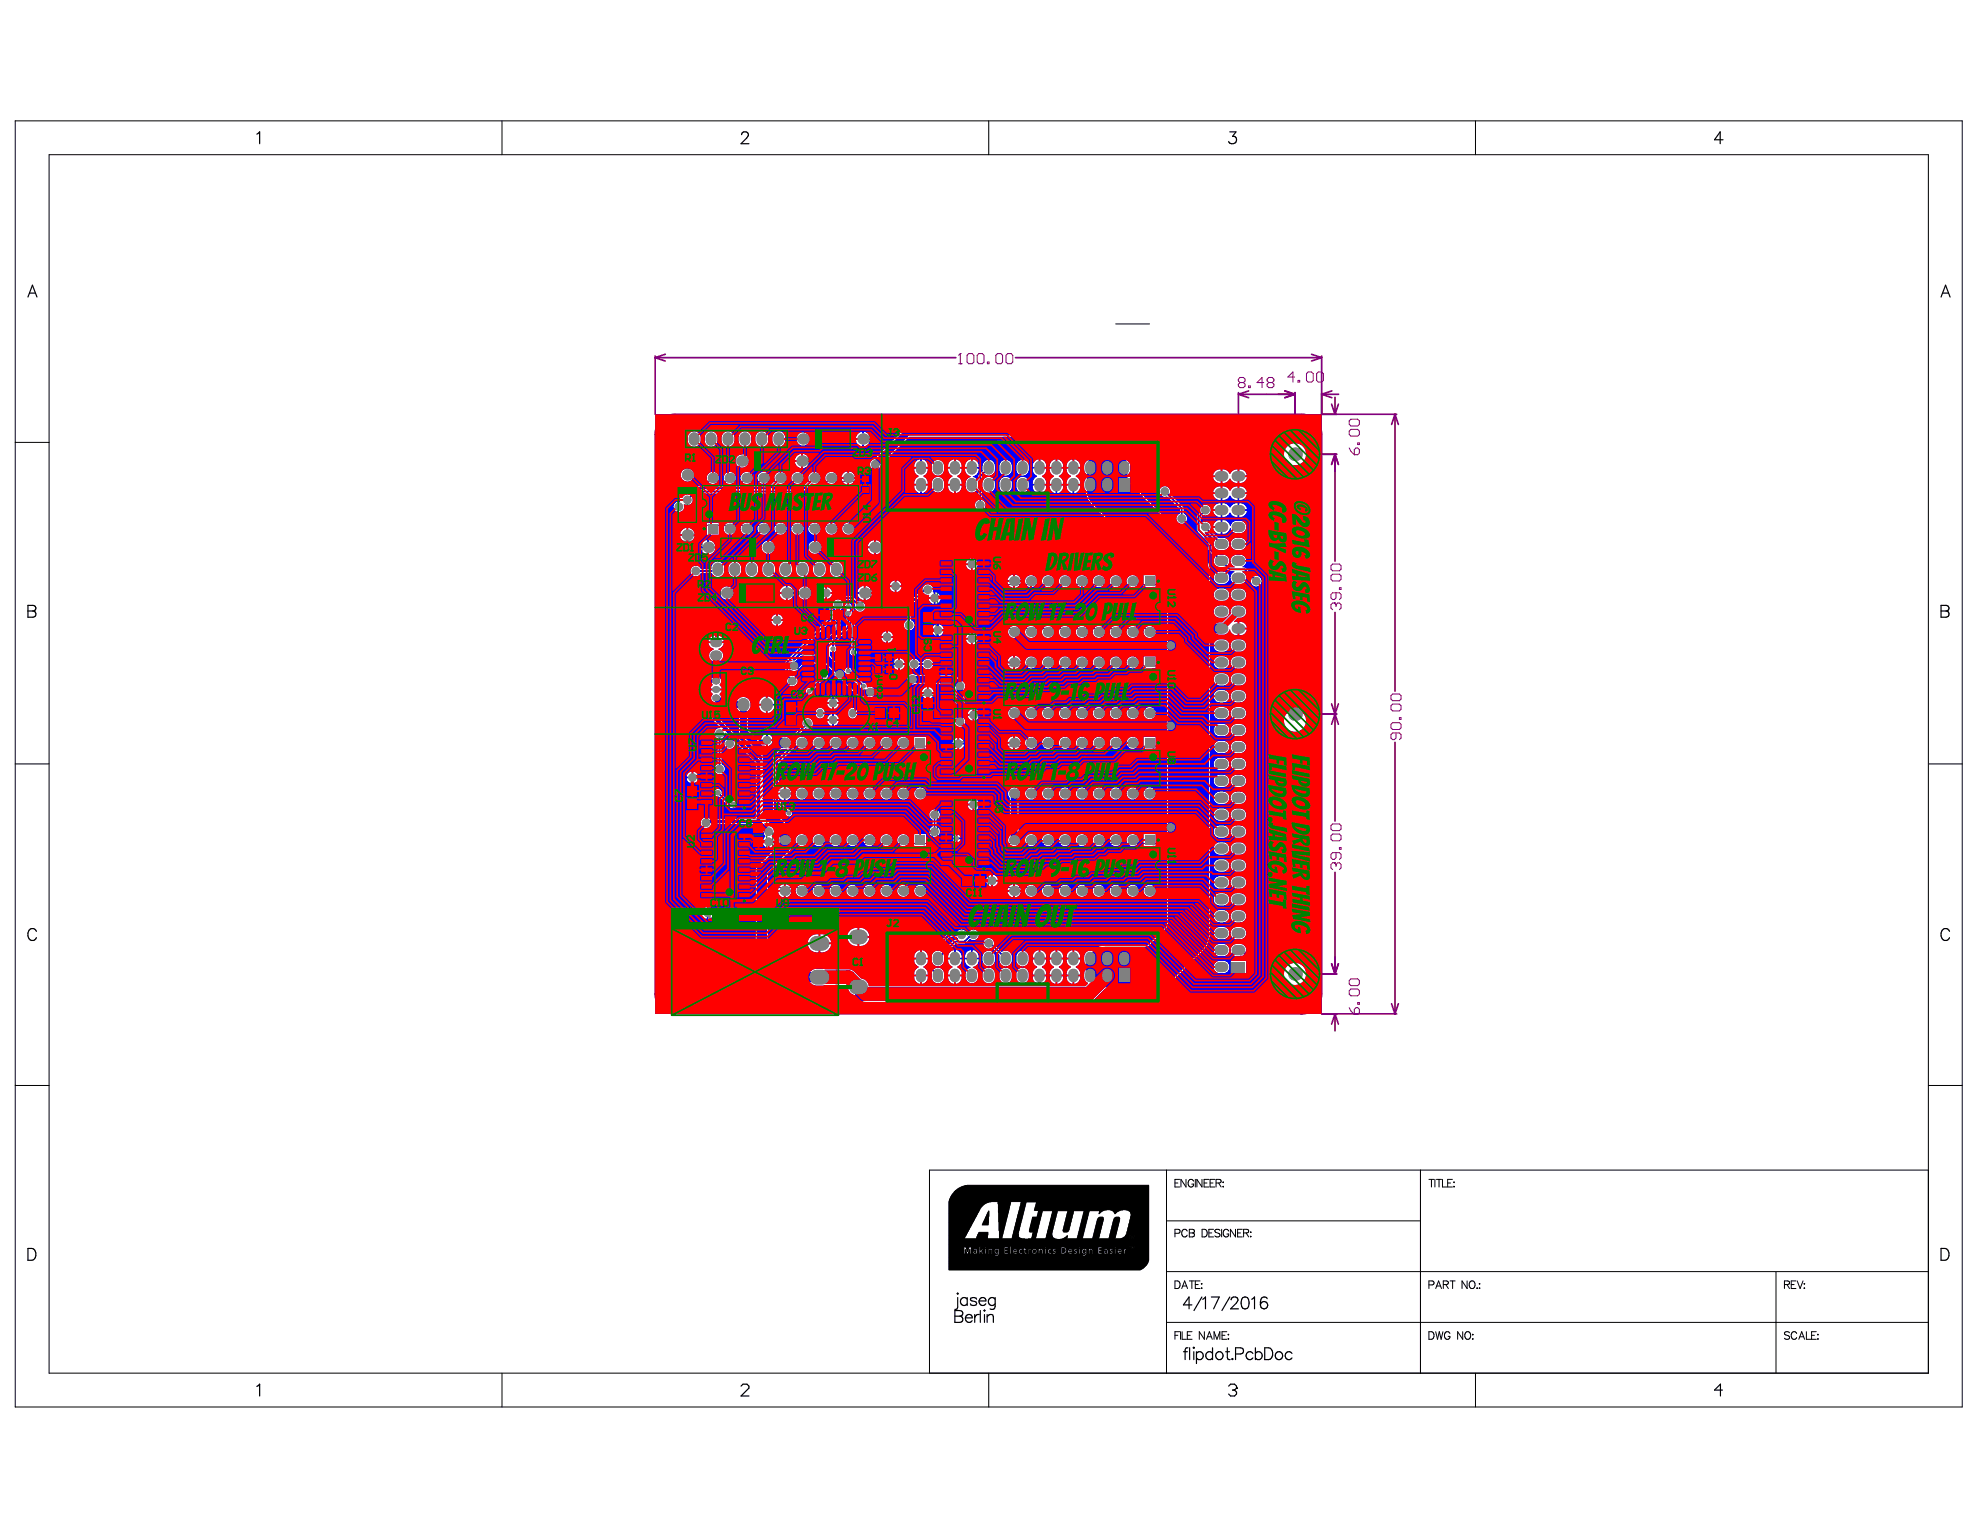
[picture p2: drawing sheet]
<svg xmlns="http://www.w3.org/2000/svg" width="279mm" height="216mm" viewBox="0 0 279 216" stroke-linecap="round" stroke-linejoin="round" font-family="sans-serif">
<g fill="none" stroke="#000" stroke-width=".14">
<path d="M2.2 17.1h274.7v181.4h-274.7zM70.8 17.1v4.7M139.5 17.1v4.7M208.2 17.1v4.7M6.9 21.8h265.2v172h-265.2zM157.4 45.7h4.8M2.2 62.4h4.7M2.2 107.8h4.7M272.1 107.8h4.8M2.2 153.2h4.7M272.1 153.2h4.8M133.9 176.6h2.1"/>
<path d="M133.9 176.7h2.1M133.9 176.8h2.1M133.9 176.9h2.1M133.9 176h2.1M133.9 176.1h2.1M133.9 176.2h2.1M133.9 176.3h2.1M133.9 176.4h2.1M133.9 176.5h2.1M133.9 170.9h4.3M133.9 170.9h4.2M133.9 171h4.2"/>
<path d="M133.9 171.1h4.2M133.9 171.1h4.1M133.9 171.2h4.1M133.9 171.3h4M133.9 171.4h4M133.9 171.5h3.9M133.9 171.6h3.9M133.9 171.7h3.8M133.9 171.8h3.8M133.9 171.8h3.7M133.9 171.9h3.7M133.9 172h3.6"/>
<path d="M133.9 172.1h3.6M133.9 172.2h3.5M133.9 172.3h3.5M133.9 172.4h3.4M133.9 174.7h2.2M133.9 174.8h2.2M133.9 172.8h3.2M133.9 172.9h3.2M133.9 173h3.1M133.9 173.1h3.1M133.9 173.1h3M133.9 173.2h3"/>
<path d="M133.9 173.3h3M133.9 173.3h2.9M133.9 173.4h2.9M133.9 173.5h2.9M133.9 173.5h2.8M133.9 173.6h2.8M133.9 173.7h2.8M133.9 173.7h2.7M133.9 173.8h2.7M133.9 173.9h2.6M133.9 174h2.6M133.9 174h2.5"/>
<path d="M133.9 174.1h2.5M133.9 174.2h2.5M133.9 174.2h2.4M133.9 174.3h2.4M133.9 174.4h2.4M133.9 174.4h2.3M133.9 174.5h2.3M133.9 174.6h2.3M133.9 172.5h3.4M133.9 172.6h3.4M133.9 172.6h3.3M133.9 172.7h3.3"/>
<path d="M133.9 169.8h5.2M133.9 169.9h5.1M133.9 169.9h5M133.9 170h4.9M133.9 170.1h4.8M133.9 170.2h4.7M133.9 170.3h4.6M133.9 170.4h4.5M133.9 170.5h4.5M133.9 170.5h4.4M133.9 170.6h4.4M133.9 170.7h4.4"/>
<path d="M133.9 170.7h4.3M133.9 170.8h4.3M133.9 177.1h6.5M133.9 175.9h4.3M133.9 176h4.3M133.9 172.8h3.3M133.9 169.6h5.9M133.9 169.6h5.6M133.9 169.7h5.5M133.9 169.7h5.4M133.9 169.8h5.3M133.9 174.8h10.7"/>
<path d="M133.9 177h6.9M133.9 177h6.8M133.9 177.2h6.5M133.9 174.9h15.2M133.9 178.5h27.9M133.9 178.6h27.8M133.9 178.7h27.7M133.9 178.8h27.6M133.9 178.9h27.5M133.9 179h27.4M133.9 179h27.3M133.9 179.1h27.3"/>
<path d="M133.9 179.1h27.2M133.9 179.2h27.1M133.9 179.2h27M133.9 177.2h28.2M133.9 177.3h28.2M133.9 177.4h28.2M133.9 177.5h28.2M133.9 177.6h28.2M133.9 177.7h28.2M133.9 177.8h28.2M133.9 177.9h28.2M133.9 177.9h28.1"/>
<path d="M133.9 178h28.1M133.9 178.1h28.1M133.9 178.2h28.1M133.9 178.3h28M133.9 178.4h28M133.9 178.4h27.9M133.9 174.9h28.2M133.9 175h28.2M133.9 175.1h28.2M133.9 175.2h28.2M133.9 175.3h28.2M133.9 175.4h28.2"/>
<path d="M133.9 175.5h28.2M133.9 175.6h28.2M133.9 175.7h28.2M133.9 175.8h28.2M133.9 175.9h28.2M133.9 169.6h28.2M134 169.4h28.1M134 169.5h28.1M134 169.2h28.1M134 169.3h28.1M134 169.1h28.1M134.1 169h28"/>
<path d="M134.1 169.1h28M134.1 168.9h28M134.2 168.8h27.9M134.2 168.7h27.9M134.3 168.6h27.8M134.3 168.7h27.8M134.4 168.6h27.7M134.4 168.5h27.7M134.5 168.4h27.6M134.6 168.3h27.5M134.6 168.2h27.5M134.7 168.2h27.4"/>
<path d="M134.7 168.1h27.4M134.8 168.1h27.3M134.8 168h27.3M134.9 168h27.2M135 167.9h27.1M135.1 167.8h27M135.2 167.7h26.9M135.3 167.6h26.8M135.4 167.6h26.7M135.5 167.5h26.6M135.6 167.5h26.5M135.7 167.5h26.4"/>
<path d="M135.9 167.4h26.2M136 167.4h26.1M136.2 167.3h25.9M136.2 176.6h.1M136.2 176.7h.1M136.2 176.8h.2M136.2 176.9h.2M136.2 176.3h.1M136.2 176.4h.1M136.2 176.5h.1M136.3 176h.4M136.3 176.1h.4"/>
<path d="M136.4 176.2h.3M136.4 176.3h.2M136.4 176.4h.2M136.4 167.3h25.7M136.5 176.6h.1M136.5 176.5h.1M136.6 176.9h.3M136.7 176.7h.2M136.7 176.8h.2M136.7 176.6h.2M136.8 176.4h.1M136.8 176.5h.1"/>
<path d="M136.8 176.3h.1M137.1 176.6h.2M137.1 176.7h.2M137.1 176.8h.2M137.1 176.9h.2M137.1 176.9h.3M137.1 176h1.1M137.1 176.1h1.1M137.1 176.2h1.1M137.1 176.2h.3M137.1 176.3h.2M137.1 176.4h.2"/>
<path d="M137.1 176.4h.6M137.1 176.5h.6M137.1 176.5h.3M137.4 176.4h.3M137.5 176.7h.2M137.5 176.8h.2M137.5 176.6h.2M137.7 176.9h.1M137.8 174.7h1.6M137.8 174.8h1.6M137.8 176.2h.4M137.8 174.6h1.6"/>
<path d="M137.9 176.3h.3M137.9 174.5h1.5M137.9 176.6h.3M137.9 176.7h.3M137.9 176.8h.3M137.9 176.9h.3M137.9 176.4h.3M137.9 176.5h.3M137.9 174.4h1.5M138 174.2h1.4M138 174.3h1.4M138 174.1h1.4"/>
<path d="M138.1 174h1.3M138.1 174.1h1.3M138.1 173.9h1.3M138.2 173.9h1.2M138.3 176.7h.1M138.3 176.8h.2M138.3 176.9h.2M138.3 176.9h.3M138.3 176h.7M138.3 176.1h3.4M138.3 176.2h3.4M138.3 176.2h.2"/>
<path d="M138.3 176.3h.2M138.3 176.4h.1M138.3 175.9h4.2M138.5 176.5h.5M138.5 176.6h.5M138.6 176.6h.4M138.6 176.5h.4M138.6 172.8h.8M138.6 176.7h.4M138.6 176.4h.4M138.7 176.7h.3M138.7 176.8h.3"/>
<path d="M138.7 176.3h.3M138.7 172.7h.7M138.7 172.5h.8M138.7 172.6h.7M138.8 176.9h.2M138.8 176.2h.2M138.8 172.4h.7M138.8 172.5h.7M138.8 172.3h.7M138.9 172.2h.6M138.9 172.3h.6M138.9 172.1h.6"/>
<path d="M139 172h.5M139 172.1h.5M139 171.9h.5M139.1 171.8h.4M139.1 171.7h.4M139.2 176.6h.2M139.2 176.7h.2M139.2 176.8h.2M139.2 176.9h.2M139.2 176h2.5M139.2 176.2h.2M139.2 176.3h.2"/>
<path d="M139.2 176.4h.2M139.2 176.5h.2M139.2 171.6h.3M139.2 171.7h.3M139.2 176h3.3M139.2 171.5h.3M139.3 171.4h.2M139.3 171.5h.2M139.3 171.3h.2M139.4 171.2h.1M139.4 171.1h.1M139.4 171h.1"/>
<path d="M139.5 170.9h.1M139.6 176.2h.1M139.6 176.6h.3M139.6 176.7h.3M139.6 176.8h.3M139.6 176.9h.3M139.6 176.4h.3M139.6 176.5h.3M139.7 176.4h.2M140 176.2h.5M140 176.3h.4M140.1 176.6h.2"/>
<path d="M140.1 176.7h.2M140.1 176.8h.2M140.1 176.8h.3M140.1 176.9h.3M140.1 176.9h.4M140.1 176.3h.3M140.1 176.4h.2M140.1 176.5h.2M140.5 177.1h.2M140.5 176.6h.3M140.5 176.7h.3M140.5 176.4h.3"/>
<path d="M140.5 176.5h.3M140.5 176.7h.2M140.5 176.4h.2M140.6 176.8h.1M140.7 176.9h.1M140.7 176.2h.1M140.8 169.8h1.8M140.8 169.9h1.8M140.8 169.6h1.9M140.8 169.6h1.8M140.8 169.7h1.8M140.8 177.2h12"/>
<path d="M140.9 170.9h1.4M140.9 171h1.4M140.9 171.1h1.4M140.9 169.9h1.7M140.9 170h1.7M140.9 170h1.6M140.9 170.1h1.6M140.9 170.2h1.6M140.9 170.3h1.6M140.9 170.4h1.6M140.9 170.4h1.5M140.9 170.5h1.5"/>
<path d="M140.9 170.6h1.5M140.9 170.7h1.5M140.9 170.8h1.5M140.9 170.8h1.4M140.9 177.1h11.8M140.9 171.2h1.4M140.9 171.2h1.3M140.9 171.3h1.3M140.9 171.4h1.3M140.9 171.5h1.3M140.9 171.6h1.3M140.9 171.6h1.2"/>
<path d="M140.9 171.7h1.2M140.9 171.8h1.2M140.9 171.9h1.2M140.9 172h1.1M140.9 172.1h1.1M140.9 172.2h1.1M140.9 172.3h1.1M140.9 172.4h1M141 176.6h.7M141 176.7h.7M141 176.8h.7M141 176.9h.7"/>
<path d="M141 176.2h.7M141 176.3h.7M141 176.4h.7M141 176.5h.7M141 172.8h.8M141 172.9h.8M141 173h.8M141 173.1h.8M141 173.1h.7M141 173.2h.7M141 173.3h.7M141 173.4h.7"/>
<path d="M141 173.5h.7M141 173.5h.6M141 173.6h.6M141 173.7h.6M141 172.5h.9M141 172.6h.9M141 172.7h.9M141 177h12.1M141 174.7h.4M141 174.8h.4M141 173.8h.6M141 173.9h.6"/>
<path d="M141 174h.6M141 174.1h.5M141 174.2h.5M141 174.3h.5M141 174.4h.5M141 174.5h.4M141 174.6h.4M141.9 176.6h.6M141.9 176.7h.6M141.9 176.8h.6M141.9 176.1h.6M141.9 176.2h.6"/>
<path d="M141.9 176.3h.6M141.9 176.5h.6M142.2 176.4h.3M142.2 176.5h.3M142.3 176.8h.2M142.3 176.9h.2M142.3 176h.2M142.3 176.1h.2M142.7 176.6h.2M142.7 176.7h.2M142.7 176.8h.2M142.7 176.8h.3"/>
<path d="M142.7 176.9h.3M142.7 176.9h.4M142.7 176h4.7M142.7 176h1.9M142.7 176.1h1.8M142.7 176.2h1.8M142.7 176.2h.4M142.7 176.3h.3M142.7 176.4h.2M142.7 176.5h.2M142.7 175.9h16.6M142.8 174.8h1.3"/>
<path d="M142.8 174.7h1.2M142.8 174.6h.9M142.8 174.6h1M142.8 174.7h1.1M142.9 174.4h.8M142.9 174.5h.8M142.9 174.2h.8M142.9 174.3h.8M143 174h.7M143 174.1h.7M143 173.8h.7M143 173.9h.7"/>
<path d="M143.1 176.7h.6M143.1 176.5h.3M143.1 173.6h.7M143.1 173.7h.7M143.1 173.7h.6M143.1 173.8h.6M143.1 176.4h.3M143.1 173.4h.7M143.1 173.5h.7M143.2 176.8h.3M143.2 173.2h.7M143.2 173.3h.7"/>
<path d="M143.2 173.3h.6M143.2 173.4h.6M143.2 173h.7M143.2 173.1h.7M143.3 172.8h.7M143.3 172.9h.7M143.3 172.9h.6M143.3 173h.6M143.3 172.7h.7M143.4 172.5h.7M143.4 172.6h.6M143.4 176.2h.5"/>
<path d="M143.4 172.3h.7M143.4 172.4h.7M143.5 176.3h.3M143.5 172.1h.7M143.5 172.2h.7M143.5 172.2h.6M143.5 176.8h.3M143.5 176.9h.3M143.5 176.9h.4M143.5 171.9h.7M143.5 172h.7M143.6 176.6h.1"/>
<path d="M143.6 176.4h.2M143.6 176.4h.1M143.6 176.5h.1M143.6 171.7h.7M143.6 171.8h.7M143.6 171.8h.6M143.6 171.5h.7M143.6 171.6h.7M143.7 171.3h.7M143.7 171.4h.7M143.7 171.5h.6M143.7 171.1h.7"/>
<path d="M143.7 171.2h.7M143.7 171h.8M143.8 170.9h.7M143.8 170.8h.7M143.8 170.6h.8M143.8 170.7h.8M143.8 170.7h.7M143.9 170.4h.7M143.9 170.5h.7M143.9 170.6h.7M143.9 176.6h.6M143.9 176.7h.6"/>
<path d="M143.9 176.5h.6M143.9 170.2h.8M143.9 170.3h.8M143.9 170.3h.7M144 176.7h.5M144 176.4h.5M144 170h.7M144 170.1h.7M144 170.2h.7M144 176.8h.5M144 169.8h.8M144 169.9h.8"/>
<path d="M144 169.9h.7M144.1 169.6h.7M144.1 169.7h.7M144.1 169.8h.7M144.1 169.6h18M144.3 176.8h.2M144.3 176.9h.3M144.3 176.2h.1M144.3 176.3h.1M144.7 176.6h.4M144.7 176.7h.4M144.7 176h2.7"/>
<path d="M144.7 176.1h5M144.7 176.2h5M144.7 176.4h.4M144.7 176.5h.4M144.8 176.8h.3M144.8 176.2h.3M144.8 176.3h.3M144.9 176.8h.2M144.9 176.9h.2M145.1 174.8h3.8M145.2 176.6h.4M145.2 176.7h.4"/>
<path d="M145.2 176.8h.4M145.2 176.8h.5M145.2 176.9h.5M145.2 176.9h.6M145.2 176.2h.1M145.2 176.3h.1M145.2 173.7h1.2M145.3 176.4h.3M145.3 176.5h.3M145.3 173.5h1.1M145.3 173.6h1.1M145.3 173.7h1.1"/>
<path d="M145.3 173.8h1.1M145.3 176.6h.3M145.3 173.3h1.2M145.3 173.4h1.2M145.3 173.9h1M145.4 173.1h1.1M145.4 173.2h1.1M145.4 172.9h1.2M145.4 173h1.2M145.5 176.2h.3M145.5 176.3h.2M145.5 176.4h.1"/>
<path d="M145.5 172.8h1.1M145.5 172.7h1.1M145.5 172.5h1.2M145.5 172.6h1.2M145.5 172.7h1.2M145.6 172.3h1.1M145.6 172.4h1.1M145.6 174.8h.5M145.6 172.5h1.1M145.6 172.1h1.2M145.6 172.2h1.2M145.6 172.3h1.2"/>
<path d="M145.6 174.7h.5M145.6 174.6h.6M145.6 174.6h.5M145.7 171.9h1.1M145.7 172h1.1M145.7 172.1h1.1M145.7 174.4h.5M145.7 174.5h.5M145.7 171.8h1.2M145.7 171.9h1.2M145.7 174.2h.6M145.7 174.2h.5"/>
<path d="M145.7 174.3h.5M145.8 174h.5M145.8 174.1h.5M145.8 176.6h.3M145.8 176.7h.3M145.8 176.4h.3M145.8 176.5h.3M145.8 173.9h.5M145.9 176.8h.1M145.9 176.4h.1M145.9 170.8h9.9M146 170.6h16.1"/>
<path d="M146 170.7h16.1M146 170.7h10.1M146 170.4h16.1M146 170.5h16.1M146.1 170.3h16M146.1 170.4h16M146.1 176.9h.4M146.1 176.2h.4M146.1 170.1h16M146.1 170.2h16M146.2 169.9h15.9M146.2 170h15.9"/>
<path d="M146.2 176.8h.3M146.2 176.9h.3M146.2 176.3h.3M146.2 169.8h15.9M146.2 169.7h15.9M146.3 176.8h.2M146.3 176.4h.2M146.3 169.6h15.8M146.3 176.6h.2M146.3 176.7h.2M146.3 176.5h.2M146.3 171.7h.6"/>
<path d="M146.4 171.5h.6M146.4 171.6h.5M146.4 171.7h.5M146.4 171.3h.6M146.4 171.4h.6M146.5 171.1h.5M146.5 171.2h.5M146.5 171.3h.5M146.5 170.9h.6M146.5 171h.5M146.6 170.9h.5M146.6 170.8h9.1"/>
<path d="M146.7 176.6h.3M146.7 176.7h.3M146.7 176.8h.3M146.7 176.9h.3M146.7 176.2h.1M146.7 176.5h.3M146.8 176.4h.2M146.8 176.5h.2M147.1 176.2h.3M147.1 176.3h.3M147.2 176.6h.2M147.2 176.7h.2"/>
<path d="M147.2 176.8h.2M147.2 176.9h.2M147.2 176.4h.2M147.2 176.5h.2M147.6 174.8h1.2M147.6 176.6h.3M147.6 176.7h.3M147.6 176.8h.3M147.6 176.9h.4M147.6 176h2.1M147.6 176.2h.4M147.6 176.3h.4"/>
<path d="M147.6 176.3h.3M147.6 176.4h.3M147.6 176.5h.3M147.6 174.7h1.1M147.6 174.6h.9M147.6 174.6h1M147.6 176h4.7M147.6 174.7h1M147.7 174.4h.8M147.7 174.5h.8M147.7 174.2h.7M147.7 174.3h.7"/>
<path d="M147.8 174h.6M147.8 174.1h.6M147.8 173.8h.7M147.8 173.9h.7M147.8 173.9h.6M147.9 173.6h.6M147.9 173.7h.6M147.9 173.8h.6M147.9 173.4h.7M147.9 173.5h.7M148 173.2h.6M148 173.3h.6"/>
<path d="M148 173.4h.6M148 173h.7M148 173.1h.7M148 176.6h.7M148 176.7h.8M148 176.5h.5M148 172.8h.7M148 172.9h.7M148 176.6h.6M148.1 176.7h.7M148.1 176.4h.4M148.1 172.8h.6"/>
<path d="M148.1 172.7h.7M148.1 172.8h.7M148.1 176.8h.7M148.1 172.5h.7M148.1 172.6h.7M148.2 172.3h.7M148.2 172.4h.7M148.2 172.4h.6M148.2 172.1h.7M148.2 172.2h.7M148.3 171.9h.7M148.3 172h.7"/>
<path d="M148.3 172h.6M148.3 176.3h.3M148.3 176.3h.2M148.3 171.7h.7M148.3 171.8h.7M148.4 176.8h.1M148.4 176.9h.1M148.4 176.2h.2M148.4 171.5h.7M148.4 171.6h.7M148.4 171.7h.6M148.4 171.3h.7"/>
<path d="M148.4 171.4h.7M148.5 171.1h.6M148.5 171.2h.6M148.5 171.3h.6M148.5 170.9h.7M148.5 171h.7M148.6 170.9h.6M148.7 176.4h1M148.8 176.5h.9M148.9 176.9h.8M148.9 176.5h.8M149 176.9h.7"/>
<path d="M149 176.6h.7M149 176.7h.7M149 176.8h.7M149 176.2h.7M149 176.3h.7M149.7 174.9h12.4M149.9 176.6h.3M149.9 176.7h.3M149.9 176.8h.2M149.9 176.1h.2M149.9 176.2h.3M149.9 176.3h.3"/>
<path d="M149.9 176.3h.4M149.9 176.4h.4M149.9 176.5h.4M149.9 176.6h.4M149.9 174.8h12.2M150 173.5h.9M150 173.6h.8M150 173.7h.8M150.1 174.8h.4M150.1 173.3h.8M150.1 173.4h.8M150.1 173.5h.8"/>
<path d="M150.1 173.8h.6M150.1 173.1h.9M150.1 173.2h.8M150.1 173.9h.5M150.2 174.7h.4M150.2 172.9h.8M150.2 173h.8M150.2 173.1h.8M150.2 176.9h.7M150.2 176h2.1M150.2 172.8h.8M150.2 172.8h.9"/>
<path d="M150.2 172.6h.9M150.2 172.7h.9M150.3 176.9h.5M150.3 172.4h.9M150.3 174.6h.3M150.3 172.4h.8M150.3 172.5h.8M150.3 176h2M150.3 172.2h.9M150.3 172.3h.9M150.4 176.8h.4M150.4 176.1h4.5"/>
<path d="M150.4 172h.9M150.4 172h.8M150.4 172.1h.8M150.4 174.6h.2M150.4 176.7h.3M150.4 176.8h.3M150.4 176.2h4.5M150.4 171.8h.9M150.4 171.9h.9M150.4 174.5h.2M150.5 176.6h.2M150.5 176.7h.2"/>
<path d="M150.5 176.2h.4M150.5 176.3h.3M150.5 171.6h.8M150.5 171.7h.8M150.5 171.8h.8M150.5 174.5h.1M150.5 176.4h.2M150.5 176.5h.2M150.5 171.4h.9M150.5 171.5h.8M150.5 174.4h.1M150.6 171.2h.8"/>
<path d="M150.6 171.3h.8M150.6 171.4h.8M150.6 174.4h.1M150.6 171h.9M150.6 171.1h.8M150.7 170.9h.8M150.7 171h.8M150.9 176.7h.9M150.9 176.4h.3M150.9 176.5h.3M151 176.8h.3M151.2 176.2h.4"/>
<path d="M151.3 176.9h.2M151.3 176.3h.3M151.3 176.8h.5M151.3 176.8h.2M151.3 176.3h.2M151.3 176.4h.2M151.3 176.6h.4M151.3 176.5h.2M151.3 176.6h.3M151.7 176.4h.6M151.8 176.5h.5M151.9 176.9h.4"/>
<path d="M151.9 176.5h.4M152 176.9h.3M152 176.3h.3M152 176.6h.3M152 176.7h.3M152 176.8h.3M152 176.2h.3M152 174.7h.7M152 174.8h.7M152.1 174.5h.7M152.1 174.6h.7M152.1 174.3h.7"/>
<path d="M152.1 174.4h.7M152.2 174.1h.7M152.2 174.2h.7M152.2 173.9h.7M152.2 174h.7M152.3 173.7h.7M152.3 173.8h.7M152.3 173.9h.7M152.3 173.5h.7M152.3 173.6h.7M152.3 173.3h.8M152.3 173.4h.8"/>
<path d="M152.3 173.5h.8M152.4 173.1h.7M152.4 173.2h.7M152.4 173.3h.7M152.4 176.6h.2M152.4 176.7h.2M152.4 176.8h.3M152.4 176.9h.3M152.4 176.9h.4M152.4 176h2.5M152.4 176.2h.4M152.4 176.3h.3"/>
<path d="M152.4 176.4h.3M152.4 176.4h.2M152.4 176.5h.2M152.4 172.9h.8M152.4 173h.8M152.4 173.1h.8M152.4 176h4.9M152.5 172.8h.7M152.5 172.9h.7M152.5 172.6h.8M152.5 172.7h.8M152.6 172.4h.7"/>
<path d="M152.6 172.5h.7M152.6 172.2h.8M152.6 172.3h.8M152.7 172h.7M152.7 172.1h.7M152.7 171.8h.7M152.7 171.9h.7M152.8 171.6h.7M152.8 171.7h.7M152.8 171.8h.7M152.8 176.6h.4M152.8 176.5h.3"/>
<path d="M152.8 176.5h.4M152.8 171.4h.7M152.8 171.5h.7M152.8 177.1h.3M152.9 176.7h.2M152.9 176.4h.2M152.9 171.2h.7M152.9 171.3h.7M152.9 171.4h.7M152.9 176.8h.2M152.9 171h.7M152.9 171.1h.7"/>
<path d="M153 170.9h.7M153 171h.7M153 176.9h.2M153.1 176.2h.1M153.1 176.9h.1M153.2 177.2h8.9M153.2 177.1h8.9M153.3 177.1h8.8M153.3 177h8.8M153.4 176.6h.2M153.4 176.7h.2M153.4 176.8h.2"/>
<path d="M153.4 176.9h.2M153.4 176.2h.2M153.4 176.3h.2M153.4 176.4h.2M153.4 176.5h.2M153.8 176.6h.3M153.8 176.7h.3M153.8 176.8h.3M153.8 176.9h.3M153.8 176.2h.1M153.8 176.5h.2M153.8 176.5h.3"/>
<path d="M153.8 176.4h.2M154.1 176.2h.8M154.2 176.3h.7M154.2 176.6h.7M154.2 176.7h.7M154.2 176.8h.7M154.2 176.9h.7M154.2 176.4h.7M154.2 176.5h.7M154.2 174.7h.8M154.2 174.8h.8M154.2 174.6h.9"/>
<path d="M154.2 174.7h.9M154.3 174.4h.8M154.3 174.5h.8M154.3 174.6h.8M154.3 174.2h.9M154.3 174.3h.9M154.3 174.3h.8M154.4 174h.8M154.4 174.1h.8M154.4 174.2h.8M154.4 173.9h.9M154.4 173.9h.8"/>
<path d="M154.5 173.7h.8M154.5 173.8h.8M154.5 173.5h.9M154.5 173.6h.8M154.5 173.3h.9M154.5 173.4h.9M154.6 173.1h.9M154.6 173.2h.8M154.6 172.9h.9M154.6 173h.9M154.7 172.8h.8M154.7 172.7h.9"/>
<path d="M154.7 172.8h.9M154.7 172.5h.9M154.7 172.6h.9M154.8 172.3h.8M154.8 172.4h.8M154.8 172.5h.8M154.8 172.1h.9M154.8 172.2h.9M154.8 172.2h.8M154.9 172h.8M154.9 172.1h.8M154.9 171.9h.8"/>
<path d="M155 171.9h.7M155 171.8h.7M155.1 171.2h.1M155.1 171.3h.1M155.1 171.8h.5M155.1 171h.3M155.1 171.1h.2M155.2 176.6h.5M155.2 176.7h.5M155.2 176.8h.5M155.2 176.1h4.2M155.2 176.2h4.2"/>
<path d="M155.2 176.2h.6M155.2 176.3h.6M155.2 176.5h.6M155.2 170.9h.4M155.2 170.9h.3M155.2 171h.3M155.2 171.8h.4M155.2 176.6h.6M155.5 176.8h.2M155.5 176.9h.2M155.5 176.9h.3M155.5 176h1.8"/>
<path d="M155.5 176.1h3.9M155.5 176.4h.3M155.5 176.4h.7M155.5 176.5h.7M155.9 176.7h.3M155.9 176.4h.2M155.9 176.8h.2M156 176.6h.2M156.1 176.9h.1M156.2 176.2h.5M156.3 176.3h.3M156.3 176.4h.3"/>
<path d="M156.4 176.6h.3M156.4 176.7h.4M156.4 176.8h.4M156.4 176.8h.2M156.4 176.9h.2M156.4 176.4h.2M156.4 176.5h.2M156.4 176.6h.2M156.5 174.7h.9M156.5 174.8h.8M156.5 174.6h.9M156.6 174.4h.8"/>
<path d="M156.6 174.5h.8M156.6 174.6h.8M156.6 174.2h.9M156.6 174.3h.9M156.7 174h.8M156.7 174.1h.8M156.7 174.2h.8M156.7 170.7h1.7M156.7 173.9h.9M156.7 176.4h.6M156.7 173.7h.9M156.7 173.8h.9"/>
<path d="M156.8 176.5h.5M156.8 173.5h.9M156.8 173.6h.9M156.8 173.6h.8M156.8 173.3h.9M156.8 173.4h.9M156.8 170.8h1.3M156.9 173.1h.8M156.9 173.2h.8M156.9 176.9h.4M156.9 176.5h.4M156.9 172.9h.9"/>
<path d="M156.9 173h.9M156.9 173h.8M157 176.9h.3M157 172.8h.8M157 172.7h.8M157 170.8h1M157 176.6h.3M157 176.7h.3M157 176.8h.3M157 176.2h.3M157 176.3h.3M157 170.9h.9"/>
<path d="M157 172.5h.9M157 172.6h.9M157.1 176.7h.2M157.1 172.3h.8M157.1 172.4h.8M157.1 172.5h.8M157.1 170.9h.7M157.1 172.2h.9M157.2 171h.5M157.2 171h.4M157.2 172h.8M157.2 172.1h.8"/>
<path d="M157.2 171.1h.4M157.2 171.9h.8M157.3 171.1h.2M157.3 171.2h.2M157.3 171.2h.1M157.3 171.9h.7M157.3 171.3h.1M157.3 171.8h.7M157.4 171.8h.5M157.5 176.6h.2M157.5 176.7h.2M157.5 176.8h.2"/>
<path d="M157.5 176.9h.3M157.5 176h1.9M157.5 176.2h.3M157.5 176.3h.3M157.5 176.3h.2M157.5 176.4h.2M157.5 176.5h.2M157.5 171.8h.4M157.8 176.7h.8M157.8 176.4h.3M157.8 176.5h.3M157.9 176.7h.7"/>
<path d="M157.9 176.4h.2M157.9 176.8h.3M158.2 176.2h.4M158.2 174.8h1.2M158.2 176.9h.4M158.2 176.3h.4M158.3 176.8h.3M158.3 176.9h.3M158.3 176.3h.3M158.3 176.4h.3M158.3 176.6h.3M158.3 176.5h.3"/>
<path d="M158.4 174.7h1M158.5 174.7h.9M158.6 174.6h.8M158.7 176.2h.1M158.7 176.3h.1M158.7 174.5h.7M158.8 176.6h3.3M158.8 176.7h3.3M158.8 176.8h3.3M158.8 176.9h3.3M158.8 176.5h3.3M158.8 174.5h.6"/>
<path d="M158.8 176.4h3.3M158.8 174.4h.5M158.8 174.4h.6M158.8 174.3h3.3M158.9 174.2h3.2M158.9 174.3h3.2M158.9 170.7h3.2M158.9 176.2h.5M158.9 176.3h3.2M158.9 176.4h3.2M158.9 174.1h3.2M159 173.9h3.1"/>
<path d="M159 174h3.1M159 174.1h3.1M159 173.8h3.1M159.1 173.6h3M159.1 173.7h3M159.1 173.4h3M159.1 173.5h3M159.1 170.8h3M159.2 173.2h2.9M159.2 173.3h2.9M159.2 173h2.9M159.2 173.1h2.9"/>
<path d="M159.2 170.8h2.9M159.3 172.8h2.8M159.3 172.9h2.8M159.3 170.9h2.8M159.3 172.6h2.8M159.3 172.7h2.8M159.4 172.4h2.7M159.4 172.5h2.7M159.4 172.6h2.7M159.4 170.9h2.7M159.4 172.2h2.7M159.4 172.3h2.7"/>
<path d="M159.5 176h.2M159.5 176.1h.2M159.5 176.2h.2M159.5 171h2.6M159.5 172h2.6M159.5 172.1h2.6M159.5 172.2h2.6M159.5 174.7h.2M159.5 174.8h.2M159.5 174.4h.2M159.5 174.5h.2M159.5 174.6h.2"/>
<path d="M159.5 171.1h2.6M159.5 171.8h2.6M159.5 171.9h2.6M159.6 171.1h2.5M159.6 171.2h2.5M159.6 171.3h2.5M159.6 171.6h2.5M159.6 171.7h2.5M159.6 171.8h2.5M159.6 171.4h2.5M159.6 171.5h2.5M159.6 174.4h.1"/>
<path d="M159.6 175.9h.1M159.8 176.1h.1M159.8 176.2h.1M159.8 174.7h.1M159.8 174.8h.1M159.8 174.6h.1M159.8 174.4h.2M159.8 175.9h.2M159.8 176h.2M159.9 176h.1M159.9 174.5h.1M159.9 174.6h.1"/>
<path d="M159.9 176.1h.1M159.9 176.2h.2M159.9 174.8h.2M160 176.1h.1M160 176.2h.1M160 174.7h.1M160 174.6h.1M160 176h.1M160 174.5h.1M160.1 176h2M160.1 176.1h2M160.1 176.2h2"/>
<path d="M160.1 174.7h2M160.1 174.8h2M160.1 174.4h2M160.1 174.5h2M160.1 174.6h2M160.1 175.9h2M164.6 172.3h35.8M164.6 165.1v28.7M164.6 179.4h107.5M165.8 174h.5a.28 .28 0 0 0 .2-.2 .28 .28 0 0 0-.2-.3h-.5v1M165.8 166.9h.4M166.5 166.4h-.7v1.1h.7"/>
<path d="M167.4 166.4v1.1l-.8-1.1v1.1M167.5 173.7a.4 .4 0 0 0-.4-.2 .4 .4 0 0 0-.3 .4v.2a.4 .4 0 0 0 .3 .4 .4 .4 0 0 0 .4-.2M167.8 173.5l.7 .1v.3l-.2 .1a.28 .28 0 0 1 .3 .3 .28 .28 0 0 1-.3 .2h-.5zM167.8 174h.5M168.4 166.7a.4 .4 0 0 0-.4-.3 .4 .4 0 0 0-.3 .4v.3a.39 .39 0 0 0 .3 .4 .39 .39 0 0 0 .4-.4h-.2M168.7 166.4v1.1M169.6 166.4v1.1l-.7-1.1v1.1M169.6 173.5h.4a.57 .57 0 0 1 .4 .5 .57 .57 0 0 1-.4 .5h-.4zM169.9 166.9h.4M170.6 166.4h-.7v1.1h.7M170.6 174h.4M170.8 166.9h.4"/>
<path d="M171.3 173.5h-.7v1h.7M171.4 166.4h-.6v1.1h.6M171.6 166.9h.6l.1-.2v-.2l-.7-.1v1.1M172 166.9l.3 .6M172.1 173.6a.4 .4 0 0 0-.3-.1 .4 .4 0 0 0-.4 .2l.1 .2 .5 .2 .1 .3a.47 .47 0 0 1-.7 0M172.4 173.5v1M172.6 166.8h.1zM172.6 167.4v.1zM173.4 173.7a.4 .4 0 0 0-.5-.2 .4 .4 0 0 0-.3 .4v.2a.39 .39 0 0 0 .4 .5 .39 .39 0 0 0 .4-.5h-.3M174.3 173.5v1l-.7-1v1M174.6 174h.4M175.3 173.5h-.7v1h.7"/>
<path d="M175.5 174l.6-.1 .1-.1-.1-.2-.6-.1v1M175.8 174l.4 .5M176.4 173.9h.1zM176.4 174.5h.1zM200.4 165.1v28.7M201.6 166.4h.8M202 166.4v1.1M202.5 166.4v1.1M202.7 166.4h.7M203.1 166.4v1.1M203.6 166.4v1.1h.6M204.3 166.9h.4"/>
<path d="M204.9 166.4h-.6v1.1h.6M205.1 166.8h.1zM205.2 167.4v.1zM250.6 179.4v14.4M272.1 165.1h-140.9v28.7M70.8 193.8v4.7M139.5 193.8v4.7M164.6 186.6h107.5M165.8 180.8h.4a.57 .57 0 0 1 .3 .5 .57 .57 0 0 1-.3 .5h-.4zM165.8 188.4h.4M166.5 187.9h-.7v1.1M166.6 187.9v1.1"/>
<path d="M166.8 181.8l.4-1 .4 1M166.8 187.9v1.1h.6M166.9 181.5h.5M167.5 188.4h.5M167.8 180.8h.7M168.2 180.8v1M168.2 187.9h-.7v1.1h.7M168.7 181.3h.4M169.3 180.8h-.6v1h.6M169.5 181.2h.1zM169.6 181.7v.1zM170 187.9v1.1l-.8-1.1v1.1"/>
<path d="M170.2 189l.5-1.1 .4 1.1M170.4 188.6h.5M171.3 189v-1.1l.4 1.1 .4-1.1v1.1M172.4 188.4h.5M173.1 187.9h-.7v1.1h.7M173.3 188.3h.1zM173.3 188.9v.1zM201.6 181.3h.5a.28 .28 0 0 0 .3-.3 .28 .28 0 0 0-.3-.2h-.5v1M201.6 187.9h.4a.57 .57 0 0 1 .4 .6 .57 .57 0 0 1-.4 .5h-.4zM202.6 181.8l.4-1 .4 1M202.6 187.9l.2 1.1 .3-1.1 .3 1.1 .2-1.1M202.7 181.5h.6"/>
<path d="M203.7 181.3l.6-.1 .1-.1-.1-.2-.6-.1v1M204 181.3l.4 .5M204.6 188.2a.4 .4 0 0 0-.5-.3 .4 .4 0 0 0-.3 .4v.3a.39 .39 0 0 0 .4 .4 .39 .39 0 0 0 .4-.4h-.3M204.6 180.8h.7M205 180.8v1M206.4 187.9v1.1l-.7-1.1v1.1M206.8 188.1a.4 .4 0 0 1 .5-.2 .4 .4 0 0 1 .2 .4v.3a.41 .41 0 0 1-.4 .4 .41 .41 0 0 1-.4-.4zM207 180.8v1l-.7-1v1M207.5 180.8a.5 .5 0 0 1 .7 .5 .5 .5 0 0 1-.7 .5l-.2-.4 .1-.4zM207.8 188.3h.1zM207.8 188.9v.1zM208.2 193.8v4.7"/>
<path d="M208.4 181.7v.1zM208.7 181.2h.1zM208.8 181.7v.1zM251.8 181.3l.6-.1 .1-.1v-.2l-.7-.1v1M252.2 181.3l.3 .5M252.5 188.1a.4 .4 0 0 0-.4-.2 .4 .4 0 0 0-.3 .3l.1 .1 .5 .2 .1 .3a.47 .47 0 0 1-.7 0M252.8 181.3h.4M253.4 180.8h-.6v1h.6M253.5 188.2a.4 .4 0 0 0-.4-.3 .4 .4 0 0 0-.3 .4v.3a.4 .4 0 0 0 .3 .4 .4 .4 0 0 0 .4-.3M253.6 180.8l.4 1 .4-1M253.8 189l.4-1.1 .5 1.1M254 188.6h.5"/>
<path d="M254.6 181.2h.1zM254.6 181.7v.1zM254.9 187.9v1.1h.6M255.6 188.4h.4M256.3 187.9h-.7v1.1h.7M256.5 188.3v.1zM256.5 188.9v.1z"/>
</g>
<g fill="none" stroke="#000" stroke-width=".17">
<path d="M36.2 18.9l.4-.3v1.7M104.6 19l.2-.3 .5-.1a.41 .41 0 0 1 .2 .6l-.9 1.1h1.1M173.5 18.6h.9l-.5 .6a.54 .54 0 0 1 .6 .7 .54 .54 0 0 1-.7 .4l-.3-.1-.1-.2M243.1 19.7h-1.2l.8-1.1v1.7M3.9 41.9l.7-1.7 .6 1.7M4.2 41.4h.8M273.9 41.9l.6-1.7 .7 1.7M274.1 41.4h.8M3.9 85.4l1 .1a.39 .39 0 0 1 0 .6l-.2 .1a.44 .44 0 0 1 .4 .5 .44 .44 0 0 1-.4 .4h-.8zM3.9 86.2h.8M273.9 85.4l1 .1a.39 .39 0 0 1 0 .6l-.3 .1a.44 .44 0 0 1 .4 .5 .44 .44 0 0 1-.4 .4h-.7zM273.9 86.2h.7"/>
<path d="M5.1 131.4a.61 .61 0 0 0-.7-.4 .61 .61 0 0 0-.5 .7 .73 .73 0 0 0 .2 .8 .73 .73 0 0 0 .8 .1l.2-.3M275.1 131.4a.61 .61 0 0 0-.7-.4 .61 .61 0 0 0-.5 .7 .73 .73 0 0 0 .2 .8 .73 .73 0 0 0 .8 .1l.2-.3M3.9 176.2h.6a.89 .89 0 0 1 .6 .8 .89 .89 0 0 1-.6 .8h-.6zM273.9 176.2h.6a.89 .89 0 0 1 .5 .8 .89 .89 0 0 1-.5 .8h-.6zM36.2 195.6l.4-.3v1.7M104.6 195.6l.2-.3h.6l.3 .3v.3l-1.1 1.1h1.1M134.7 184.9l1 .1a.39 .39 0 0 1 0 .6l-.2 .1a.44 .44 0 0 1 .4 .5 .44 .44 0 0 1-.4 .4h-.8zM134.7 185.7h.8M135.1 182.5h.1l-.1 .1v-.1zM135.1 183.1v1.4v.2l-.4 .1M136.2 186a.53 .53 0 0 0 .3 .6 .53 .53 0 0 0 .7-.2M136.3 185.7a.46 .46 0 0 1 .5-.2 .46 .46 0 0 1 .4 .5h-1z"/>
<path d="M136.5 183.1v1.1M136.5 183.3a.53 .53 0 0 0-.8 0 .53 .53 0 0 0 0 .8 .53 .53 0 0 0 .8-.1M137.5 185.5v1.1M137.8 183.3a.51 .51 0 0 0-.9 0l.1 .2 .7 .2 .1 .3a.51 .51 0 0 1-.9 0M138.2 183.6a.53 .53 0 0 0 .3 .6 .53 .53 0 0 0 .6-.2M138.2 185.5a.54 .54 0 0 0-.7 .5M138.2 183.3a.46 .46 0 0 1 .6-.2 .46 .46 0 0 1 .3 .5h-.9zM138.3 184.9v1.7M138.9 184.9h.1l-.1 .1-.1-.1zM138.9 185.5v1.1M139.3 185.8l.4-.3 .4 .1 .1 1M139.3 185.5v1.1"/>
<path d="M140.4 183.3a.53 .53 0 0 0-.8 0 .53 .53 0 0 0 0 .8 .53 .53 0 0 0 .8-.1M140.4 183.1v1.3a.44 .44 0 0 1-.2 .4 .44 .44 0 0 1-.5-.1M167 190.7h.6M167.6 190.2l-.3 .1-.1 .2v1.4M167.9 190.2v1.7M168.2 184.1h-1.2l.8-1.1v1.7M168.5 190.1v.1v.1l-.1-.1zM168.5 190.7v1.2M168.8 191a.53 .53 0 0 1 .8-.1 .53 .53 0 0 1 0 .8 .53 .53 0 0 1-.8-.1M168.8 190.7v1.7M169.6 183l-1.1 1.9M169.7 183.3l.4-.3v1.7"/>
<path d="M170.9 183h1.2l-.8 1.7M171.1 191a.53 .53 0 0 0-.8-.1 .53 .53 0 0 0 0 .8 .53 .53 0 0 0 .8-.1M171.1 190.2v1.7M173 190.7h.5M173.2 190.2v1.3l.1 .3 .3 .1M173.4 195.6l.3-.3h.5l.3 .3v.3M173.5 183l-1.1 1.9M173.7 183.4l.2-.3 .5-.1a.41 .41 0 0 1 .2 .7l-.9 1h1.1M173.8 191.8l.1-.1 .1 .1-.1 .1zM173.9 196.2h.3M174.2 196.2l.3 .2v.3l-.3 .3h-.5l-.3-.3M174.4 191.1h.7a.44 .44 0 0 0 .4-.5 .44 .44 0 0 0-.4-.4h-.7v1.7"/>
<path d="M174.5 195.9h.1M174.5 195.9l-.3 .3M175.4 183.1a.54 .54 0 0 1 .8 .2 1.38 1.38 0 0 1-.2 1.3 .54 .54 0 0 1-.8-.2 1.38 1.38 0 0 1 .2-1.3zM176.6 183.3l.4-.3v1.7M176.8 191a.53 .53 0 0 0-.8-.1 .53 .53 0 0 0 0 .8 .53 .53 0 0 0 .8-.1M177.2 191a.53 .53 0 0 1 .7-.1 .53 .53 0 0 1 0 .8 .53 .53 0 0 1-.7-.1M177.2 190.2v1.7M178.5 190.2h.5a.89 .89 0 0 1 .6 .8 .89 .89 0 0 1-.6 .9h-.5zM178.8 183.3a.49 .49 0 0 0-.7-.2l-.2 .2v.8M182.3 191a.53 .53 0 0 0-.8-.1 .53 .53 0 0 0 0 .8 .53 .53 0 0 0 .8-.1M243.1 196.2h-1.2l.9-.9v1.7"/>
<circle cx="172" cy="191.3" r=".55"/>
<circle cx="178.4" cy="184.2" r=".52"/>
<circle cx="180.4" cy="191.3" r=".55"/>
</g>
<g fill="none" stroke="#008000" stroke-width=".14">
<path d="M95.6 66.2h2.8v10.2h-2.8zM96.5 71.3h1M97 70.8v.9M98.9 66.5h22.5v9.1h-22.5zM99.1 75.9h10.2v2.7h-10.2zM103.7 77.2h.9M103.8 63.7h10.2v2.7h-10.2zM104.2 76.8v.9M108.5 65.1h.9M108.9 64.6v.9M109.7 71h.9M110.1 70.6v.9"/>
<path d="M112.4 60.6h10.2v2.7h-10.2zM114.1 75.9h10.2v2.7h-10.2zM117.1 61.9h.9M117.5 61.5v.9M118.7 77.2h1M119.2 76.8v.9M121.4 67h1.4v2.8h-1.4M121.6 68.4h.9M122.1 68v.8M132.3 78.5h7.8v10.4h-7.8zM101.7 82.3h10.2v2.8h-10.2zM106.3 83.7h1"/>
<path d="M106.8 83.2v1M110.4 98.6h2.3v4.1h-2.3zM112.7 87.9h10.7v10.7h-10.7zM112.7 82.3h10.2v2.8h-10.2zM115.2 85.6h4.2v2.4h-4.2zM116.8 86.8h1M117.3 86.3v1M117.3 83.7h1M117.5 93.2h1M117.8 83.2v1M118 92.8v.9M123.1 99.5h4.2v2.3h-4.2z"/>
<path d="M123.3 92.1h2.8v1.4h-2.8zM123.3 93.7h2.8v1.4h-2.8zM124.3 92.8h.9M124.3 94.4h.9M124.7 92.3v.9M124.7 94v.9M129.7 85.9h2.4v4.1h-2.4zM129.7 98.1h2.4v4.1h-2.4zM130.4 88h1M130.9 87.5v.9M130.9 99.7v.9M132.3 89h7.8v10.4h-7.8z"/>
<path d="M132.3 99.5h7.8v10.4h-7.8zM135.7 94.2h.9M135.7 83.7h.9M136.2 83.2v1M136.2 93.7v1M141.4 81h22.5v9.2h-22.5zM141.4 92.5h22.5v9.1h-22.5zM152.2 97.1h.9M152.2 85.6h.9M152.7 85.1v1M152.7 96.6v.9M96.5 110.5h2.4v4.1h-2.4z"/>
<path d="M97.2 112.6h1M97.7 112.1v.9M98.5 103.8h7.8v10.4h-7.8zM98.5 117h7.8v10.3h-7.8zM101.9 109h.9M102.4 108.5v1M105.9 115.8h2.3v4.1h-2.3zM106.6 117.8h.9M107 117.4v.9M109 117.6h22.5v9.1h-22.5zM109 103.8h22.5v9.2h-22.5zM111.1 100.6h.9"/>
<path d="M111.6 100.2v.9M119.8 108.4h1M120.3 107.9v1M124.7 100.6h1M125.2 100.2v.9M130.4 100.2h1M132.3 112.4h7.8v10.4h-7.8zM135.7 117.6h.9M135.7 104.7h.9M136.2 104.2v1M136.2 117.1v1M141.4 117.6h22.5v9.1h-22.5z"/>
<path d="M141.4 103.8h22.5v9.2h-22.5zM152.2 108.4h.9M152.7 107.9v1M100.2 127.6h4.1v2.4h-4.1zM101.8 128.8h.9M101.9 122.1h.9M102.3 128.3v1M102.4 121.7v.9M119.8 122.1h1M120.3 121.7v.9M135.3 123.1h4.1v2.4h-4.1zM136.9 124.3h.9"/>
<path d="M137.4 123.8v.9M152.2 122.1h.9M152.7 121.7v.9"/>
</g>
<g fill="none" stroke="#800080" stroke-width=".14">
<path d="M135.3 51.3h.4M135.5 49.9h.1M135.5 49.9v1.4M135.5 49.9l-.2 .2M136.7 49.9h.5l.2 .2v1l-.2 .2h-.5l-.2-.2v-1zM138.1 49.9h.5l.3 .2v1l-.3 .2h-.5l-.2-.2v-1zM139.3 51.1h.3v.2h-.3zM140.5 50.1l.3-.2h.4l.3 .2v1l-.3 .2h-.4l-.3-.2zM142 50.1l.2-.2h.5l.2 .2v1l-.2 .2h-.5l-.2-.2zM175 54l-.3-.3v-.2l.3-.2h.5l.2 .2v.2l-.2 .3M175 54l-.3 .2v.3l.3 .2h.5l.2-.2v-.3l-.2-.2M175 54h.5"/>
<path d="M176.2 54.5h.2v.2h-.2zM178.3 54h-.9l.7-.7v1.4M179 54l-.2-.3v-.2l.2-.2h.5l.3 .2v.2l-.3 .3M179 54l-.2 .2v.3l.2 .2h.5l.3-.2v-.3l-.3-.2M179 54h.5M182.7 53.2h-1l.7-.7v1.4M183.2 53.7h.2v.2h-.2zM184.4 52.7l.2-.2h.5l.2 .2v1l-.2 .2h-.5l-.2-.2zM185.8 52.7l.2-.2h.5l.2 .2v1l-.2 .2h-.5l-.2-.2zM190.6 59.2h1l.2 .2v.5l-.2 .2h-1l-.2-.2v-.5zM95.7 68.8h2.6v4.9h-2.6zM99.2 67.9h21.9v6.2h-21.9z"/>
<path d="M101.7 76h4.9v2.5h-4.9zM106.5 63.8h4.9v2.5h-4.9zM115.1 60.7h4.9v2.5h-4.9zM116.8 76h4.9v2.5h-4.9zM121.6 67.6h.9v1.6h-.9zM134.3 79h3.8v9.4h-3.8zM158.9 64.6h.9v.2l-.9 1v.2M160.3 64.8l.2-.2h.5l.3 .2v1l-.3 .2h-.5l-.2-.2zM161.7 65.8h.3v.2h-.3zM162.9 64.8l.3-.2h.4l.3 .2v.3M163.4 65.3h.2M163.6 65.3l.3 .2v.3l-.3 .2h-.4l-.3-.2"/>
<path d="M163.9 65.1h.1M163.9 65.1l-.3 .2M164.4 64.6h.9v.2l-.9 1v.2M166 65.8h.3v.2h-.3zM166.3 66l-.5 .5M167.5 65.3l-.3-.2v-.3l.3-.2h.4l.3 .2v.3l-.3 .2M167.5 65.3l-.3 .2v.3l.3 .2h.4l.3-.2v-.3l-.3-.2M167.5 65.3h.4M168.7 66h.4M168.9 64.6h.1M168.9 64.6v1.4M168.9 64.6l-.2 .2"/>
<path d="M169.9 65.8h.2v.2h-.2zM172 65.3h-.7l-.2-.2v-.3l.2-.2h.5l.2 .2v1l-.2 .2h-.5l-.2-.2M172.5 64.6h.9v.2l-.9 1v.2M175.8 64.6l-.4 .5v.4l.4 .5M177 65.3l-.2-.2h-.3v.9M177 65.3v.7M177 65.3l.3-.2 .2 .2v.7M178.5 65.3v.7M178.5 65.3l-.3-.2h-.2v.9M178.5 65.3l.2-.2 .2 .2v.7M179.4 64.6l.5 .5v.4l-.5 .5M187.8 79.8l.2-.2h1l.2 .2v.5l-.2 .2h-1l-.2-.2z"/>
<path d="M190.4 63.2l.2 .5 .5 .5M190.6 60.6h1l.2 .2v.5l-.2 .2h-1l-.2-.2v-.5zM191.1 63.5l.2-.3h.3l.2 .3v.4l-.2 .3h-.5zM191.6 62.5h.2v.2h-.2zM104.3 82.4h4.9v2.6h-4.9zM110.9 99.6h1.3v2h-1.3zM114.7 89.9h6.6v6.6h-6.6zM115.3 82.4h4.9v2.6h-4.9zM116.3 86.1h2v1.3h-2zM123.9 92.3h1.6v.9h-1.6zM123.9 94h1.6v.9h-1.6zM124.2 100h2v1.3h-2z"/>
<path d="M130.3 87h1.3v2h-1.3zM130.3 99.1h1.3v2.1h-1.3zM134.3 89.5h3.8v9.4h-3.8zM134.3 100h3.8v9.4h-3.8zM136.4 83.5l.1-.1h.3l.1 .1v.2h-.4zM136.5 93.9v.7l.4-.4h-.5M136.9 83.7l-.5 .4M137.2 84.1v-.6l.1-.1h.2l.2 .1v.6M137.2 94.6v-.6l.1-.1h.2l.2 .1v.6M141.7 82.5h21.9v6.2h-21.9zM141.7 94h21.9v6.2h-21.9zM187.8 81.3l.2-.3h1l.2 .3v.4l-.2 .3h-1l-.2-.3z"/>
<path d="M188.3 85.1h.1M188.3 85.1h-.3l-.2 .2v.5l.2 .2M188.3 85.1l.2 .2M188.5 83.7v.7l-.2 .2h-.3l-.2-.2v-.5l.2-.2h1l.2 .2v.5l-.2 .2M188.5 85.3v.3M188.5 85.3l.3-.2h.2l.2 .2v.5l-.2 .2M189 82.9h.2v.3h-.2zM196.3 98.2l.2-.3h1l.2 .3v.4l-.2 .3h-1l-.2-.3zM196.3 99.6l.2-.2h1l.2 .2v.5l-.2 .2h-1l-.2-.2zM97.1 111.6h1.3v2h-1.3zM100.5 104.3h3.8v9.4h-3.8zM100.5 117.4h3.8v9.4h-3.8z"/>
<path d="M103.1 108.7v.1l-.5 .5v.1h.5M103.4 109.4v-.6l.1-.1h.2l.2 .1v.6M106.4 116.8h1.3v2h-1.3zM109.3 105.3h22v6.2h-22zM109.3 119h22v6.2h-22zM134.3 112.9h3.8v9.4h-3.8zM136.7 104.4h.2M136.8 105.1h.1M136.8 104.4v.7M136.9 117.4l-.1-.1h-.3l-.1 .1v.2l.1 .2 .4-.2v.4h-.5M136.9 105l-.1 .1M137.2 105.1v-.6l.1-.1h.2l.2 .1v.6"/>
<path d="M137.2 118v-.6l.1-.1h.2l.2 .1v.6M141.7 105.3h21.9v6.2h-21.9zM141.7 119h21.9v6.2h-21.9zM187.8 116.5l.2-.2h1l.2 .2v.5l-.2 .2h-1l-.2-.2zM187.8 117.9l.2-.2h1l.2 .2v.5l-.2 .2h-1l-.2-.2zM189 119.6h.2v.2h-.2zM196.5 102h1l.2 .2v.5l-.2 .2h-1l-.2-.2v-.5zM197 103.4v.7l-.2 .3h-.3l-.2-.3v-.4l.2-.3h1l.2 .3v.4l-.2 .3M197.5 101.3h.2v.2h-.2zM101.2 128.2h2.1v1.3h-2.1zM102.6 121.8h.5l-.5 .5 .1 .3h.3l.1-.2M103.4 122.6v-.7l.1-.1h.2l.2 .1v.7"/>
<path d="M136.4 123.6h2v1.3h-2zM158.9 133.8h.9v.3l-.9 .9v.3M160.3 134.1l.2-.3h.5l.3 .3v.9l-.3 .3h-.5l-.2-.3zM161.7 135h.3v.3h-.3zM162.9 134.1l.3-.3h.4l.3 .3v.2M163.4 134.5h.2M163.6 134.5l.3 .3v.2l-.3 .3h-.4l-.3-.3M163.9 134.3h.1M163.9 134.3l-.3 .2M164.4 133.8h.9v.3l-.9 .9v.3M166 135h.3v.3h-.3zM166.3 135.3l-.5 .4"/>
<path d="M167.5 134.5l-.3-.2v-.2l.3-.3h.4l.3 .3v.2l-.3 .2M167.5 134.5l-.3 .3v.2l.3 .3h.4l.3-.3v-.2l-.3-.3M167.5 134.5h.4M168.7 135h.2v.3h-.2zM169.9 134.1l.2-.3h.5l.2 .3v.2M170.3 134.5h.3M170.6 134.5l.2 .3v.2l-.2 .3h-.5l-.2-.3M170.8 134.3h.1M170.8 134.3l-.2 .2M171.3 135.3h.5M171.5 133.8h.1M171.5 133.8v1.5"/>
<path d="M171.5 133.8l-.2 .3M174.4 133.8l-.5 .5v.5l.5 .5M175.6 134.5l-.2-.2h-.3v1M175.6 134.5v.8M175.6 134.5l.2-.2 .3 .2v.8M177 134.5l-.2-.2h-.3v1M177 134.5v.8M177 134.5l.3-.2 .2 .2v.8M178 133.8l.5 .5v.5l-.5 .5M188.3 121.8h.1M188.3 121.8h-.3l-.2 .2v.5l.2 .2M188.3 121.8l.2 .2"/>
<path d="M188.5 120.3v.7l-.2 .3h-.3l-.2-.3v-.4l.2-.3h1l.2 .3v.4l-.2 .3M188.5 122l.3-.2h.2l.2 .2v.5l-.2 .2M188.5 122v.2M190.6 138.1h1l.2 .3v.4l-.2 .3h-1l-.2-.3v-.4zM190.6 139.6h1l.2 .2v.5l-.2 .2h-1l-.2-.2v-.5zM190.4 142.2l.2 .5 .5 .4M191.3 142.2h.3l.2 .2v.5l-.2 .2h-.5v-.7zM191.6 141.5h.2v.2h-.2z"/>
<circle cx="100" cy="73.3" r=".47"/>
<circle cx="115.6" cy="95.7" r=".47"/>
<circle cx="137.2" cy="98" r=".47"/>
<circle cx="137.2" cy="87.5" r=".47"/>
<circle cx="162.8" cy="94.8" r=".47"/>
<circle cx="162.8" cy="83.3" r=".47"/>
<circle cx="103.4" cy="112.8" r=".47"/>
<circle cx="130.4" cy="106.1" r=".47"/>
<circle cx="130.4" cy="119.9" r=".47"/>
<circle cx="137.2" cy="108.5" r=".47"/>
<circle cx="162.8" cy="106.1" r=".47"/>
<circle cx="162.8" cy="119.9" r=".47"/>
<circle cx="103.4" cy="126" r=".47"/>
<circle cx="137.2" cy="121.4" r=".47"/>
</g>
<g fill="none" stroke="#800080" stroke-width=".24">
<path d="M92.4 50.2v8.3M92.4 50.5l1.5 .4M92.4 50.5h42.5M93.1 59.5a2.82 2.82 0 0 1 2.2-1h88.4a2.82 2.82 0 0 1 2.8 2.8v79a2.82 2.82 0 0 1-2.8 2.8h-88.4a2.82 2.82 0 0 1-2.9-2.8v-79l.1-.7zM93.9 50l-1.5 .5M143.3 50.5h43.2M174.8 55.4v10.5M174.8 55.6h7.9M174.8 55.6l1.4 .5M176.2 55.2l-1.4 .4M181.3 55.2l1.4 .4M182.7 55.4v7.1"/>
<path d="M182.7 55.6l-1.4 .5M185.1 50l1.4 .5M186.5 55.6h2.4M186.5 50.2v8.3h10.6M186.5 55.6l1.4 .5M186.5 50.5l-1.4 .4M187.9 57l.5 1.5M187.9 55.2l-1.4 .4M188.4 56.1v2.4M188.9 57l-.5 1.5M196.8 58.5l.5 1.4M196.8 58.5l-.4 1.4"/>
<path d="M196.8 58.5v39M158.4 66h.5M158.6 65.8v.4M184.4 64.1h4.2M188.4 64.1l.5 1.4M188.4 64.1l-.5 1.4M188.4 64.1v15.1M187.9 99.3l1 2.9M188.4 86.4v29.5M188.9 99.3l-1 2.9M184.4 100.8h4.2M196.8 104.8v38.3"/>
<path d="M158.4 135.3h.5M158.6 135v.5M184.4 137.4h4.2M187.9 136l.5 1.4M188.4 123.1v14.3M188.9 136l-.5 1.4M186.5 143.1h10.6M188.4 143.1l.5 1.4M188.4 143.1l-.5 1.4M188.4 143.1v2.4M196.4 141.6l.4 1.5M197.3 141.6l-.5 1.5"/>
</g>
<path d="M168.8 62.4h9.5v78.8h-9.5zM168.8 101.8h2.4v4.8h-2.4" fill="none" stroke="#c0c073" stroke-width=".48"/>
<g fill="none" stroke="#c0c073" stroke-width=".24">
<path d="M177.1 61.5h.3M177.2 60.5h.1M177.2 60.5v1M177.2 60.5l.2 .2M177.7 60.5h.3M177.9 60.5v.8l.1 .2h.2l.1-.2M101.3 130.7h16.7v9.6h-16.7l9.6-9.6v9.6zM101.3 135.5h7.2M103.7 130.7l7.2 7.2-2.4 2.4v-9.6l2.4 2.4-7.2 7.2M106.1 130.7l4.8 4.8-4.8 4.8M115.5 129.2h1l-.7-.7v1.4M116.9 128.5h.5"/>
<path d="M117.2 128.5v1.1l.2 .3h.3l.2-.3"/>
</g>
<g fill="#00f">
<path d="M132.2 134.1l1.8-1.9h1l.2 .3v.1l-.6 .1-1.7 1.6-.3-.1h-.4z"/>
<path d="M117.6 85.9l.1-.1 .2 .2v2.9l-1.5 1.5-.1 2h-3.2l-1 .8h-.2l-.1-.1 5.7-5.6z"/>
<path d="M92.4 58.5h94.1v84.6h-94.1zM123 65a.75 .75 0 0 0 .2 1.2 .75 .75 0 0 0 1-.5l4.1-4.1h22.7l2.7 2.8-.5 .8a1.47 1.47 0 0 0 0 1.6v.8l-.2 .6a1.21 1.21 0 0 0 .2 1 2.95 2.95 0 0 0 .9 2l10.6 10.6v8.7a.83 .83 0 0 0 0 1.1v10.3l-.2 .5 .2 .6v12.7a.96 .96 0 0 1-.2 .9v.3l.2 .4v13.4l-2.8 2.7h-5.9a2.96 2.96 0 0 0-2 .8 .97 .97 0 0 0-1 1.3l.1 1.6a1.2 1.2 0 0 0 .4 1.6v.1l-.3 .4h-30.6v-.2a1.16 1.16 0 0 0-1.1-.9l-1-1-.5-.3-4-.1a1.74 1.74 0 0 0-1.6 .3h-2.2l-3.8-3.8v-10l2.9-3 .3-.6v-2.4l-.1-.4-2.3-2.3v-7.7l1.1-1.1 .8-.1v.1l-1.6 1.7-.1 .2v5.6l1.5 1.4a.48 .48 0 0 0 .4 .6 .48 .48 0 0 0 .5-.5 .48 .48 0 0 0-.6-.4l-1.3-1.4v-.2l.1-.1 .6 .3v-1.9l-.6 .3h-.1v-3.6l2.1-2.1 .1-1.3 1.6-1.6a.74 .74 0 0 0 1-.5 .74 .74 0 0 0-.8-.9 .74 .74 0 0 0-.6 1.1l-1.7 1.6-.1 .3h-.1l-.1-.1a1.94 1.94 0 0 0-1.8-.1l-.3 .3-.2-.2a.82 .82 0 0 0-.7-.6v.9h-.1v.1h-.8l-.1 .2-1.8-1.8v-2.7l.1-.1a1.06 1.06 0 0 0 0-1.5 1.06 1.06 0 0 0-1.5 .1h-1.8l-.8-.8 .4-.6h-1.6l.3 .6a.62 .62 0 0 0 .1 1.1l1.2 .9 2.2 .1 .2 .2v2.9l.1 .3 3.1 3.2v.5h-.2l-7.3-7.3v-3l.4-.3h.1v.1l-.2 .5h1.6l-.4-.6a.68 .68 0 0 0 .1-1 .68 .68 0 0 0-.9 0l-.2 .1-.5 .1-.7 .8-.1 3.5 .1 .2 2.4 2.3-.2 .2a.74 .74 0 0 0-.7 .6 .74 .74 0 0 0 .5 .8v3.6l-.1 .1a.74 .74 0 0 0-.2 1.1 .74 .74 0 0 0 1.1-.1 .74 .74 0 0 0-.3-1.1v-3.6l.4-.3 .1-.5h.1l.7 .7-.1 .1a.74 .74 0 0 0-.8 .7 .74 .74 0 0 0 .8 .8 .74 .74 0 0 0 .7-.8l.1-.1 2.8 2.8v7.9h-6.5a.74 .74 0 0 0-1.1 .2 .74 .74 0 0 0 .3 1.1 .74 .74 0 0 0 1-.5h6.6l.8 .8v.3l.3 .5-.4 .8h1.7l-.4-.7 .3-.5-.1-.5h.1l.7 .6v1.7l-3 2.9-.2 .4v11.2l.2 .4 4.5 4.4 .4 .2h2.6l.3 .1a2.7 2.7 0 0 0 1.7 .1h2.9l.4 .4a1.15 1.15 0 0 0 .8 1 1.09 1.09 0 0 0 1.1 1h32l.3-.1 .5-.2 1.6-1.6h7.2a3 3 0 0 0 2.1-.9l4.9-4.9a3 3 0 0 0 .5-1.8v-42.3h1.9a.85 .85 0 0 0 .9-.8l.1 .1a.98 .98 0 0 0 1 .8v-2l-.4 .1-.1-.1 .5-.5h.4a.87 .87 0 0 0 .9-.9 .87 .87 0 0 0-.9-.9 .96 .96 0 0 0-1 .2 .96 .96 0 0 0-.3 1l-.4 .4-.1-.1a.87 .87 0 0 0 .2-.9 .87 .87 0 0 0-.8-.6 .96 .96 0 0 0-1.1 .3 .96 .96 0 0 0-.1 1 1.36 1.36 0 0 0 1.8 .2l.1 .1-.8 .8h-1.8v-7.2a3 3 0 0 0-.9-2.2l-10.3-10.3v-.8h-.2v-.5a1.36 1.36 0 0 0-.2-1.8 3 3 0 0 0-4.5-1.5l-2.9-2.9-.5-.2h-23.1l-.5 .2-4.2 4.2zM121.9 60.9v.9h.9a.98 .98 0 0 0-.9-.9zM121.1 61.2l-.3 .6h.9v-.9zM112.4 62a.93 .93 0 0 0 1.8 0 .93 .93 0 0 0-1.8 0zM120.8 62.1a.98 .98 0 0 0 .9 .9v-.9zM121.9 62.1v.9a.98 .98 0 0 0 .9-.9zM109.3 61.1a1.1 1.1 0 0 0-.3 1.3 1.1 1.1 0 0 0 1.1 .6 1.13 1.13 0 0 0 .7-1.2 1.13 1.13 0 0 0-.9-.9zM106.9 61.1a1.1 1.1 0 0 0-.3 1.3 1.1 1.1 0 0 0 1.1 .6 1.13 1.13 0 0 0 .7-1.2 1.13 1.13 0 0 0-.9-.9zM104.5 61.1a1.1 1.1 0 0 0-.3 1.3 1.1 1.1 0 0 0 1.2 .6 1.13 1.13 0 0 0 .6-1.2 1.13 1.13 0 0 0-.9-.9zM102.1 61.1a1.1 1.1 0 0 0-.2 1.3 1.1 1.1 0 0 0 1.1 .6 1.13 1.13 0 0 0 .6-1.2 1.13 1.13 0 0 0-.9-.9zM99.7 61.1a1.1 1.1 0 0 0-.2 1.3 1.1 1.1 0 0 0 1.1 .6 1.13 1.13 0 0 0 .7-1.2 1.13 1.13 0 0 0-1-.9zM97.3 61.1a1.1 1.1 0 0 0-.2 1.3 1.1 1.1 0 0 0 1.1 .6 1.13 1.13 0 0 0 .7-1.2 1.13 1.13 0 0 0-.9-.9zM113.3 64v.9h.9a.98 .98 0 0 0-.9-.9zM112.4 64.3l-.2 .6h.9v-.9zM181.2 64.1a1.56 1.56 0 0 0 3.1 0 1.56 1.56 0 0 0-3.1 0zM151.6 64.8v1.1h.8v-.1a.95 .95 0 0 0-.8-1zM149.2 64.8v1.1h.8v-.1a.95 .95 0 0 0-.8-1zM146.8 64.8v1.1h.9v-.1a.95 .95 0 0 0-.9-1zM137.3 64.8v1.1h.8v-.1a.95 .95 0 0 0-.8-1zM134.9 64.8v1.1h.8v-.1a.95 .95 0 0 0-.8-1zM130.1 64.8v1.1h.8v-.1a.95 .95 0 0 0-.8-1zM146 65.1l-.2 .4-.1 .4h.9v-1.1zM134.1 65.1l-.3 .4v.4h.8v-1.1zM148.4 65.1l-.3 .4v.4h.9v-1.1zM136.4 65.1l-.2 .4v.4h.8v-1.1zM150.8 65.1l-.3 .4v.4h.8v-1.1zM129.3 65.1l-.3 .4v.4h.8v-1.1zM103.8 65.1a.93 .93 0 0 0 1.8 0 .93 .93 0 0 0-1.8 0zM112.2 65.2a.98 .98 0 0 0 .9 .9v-.9zM113.3 65.2v.9a.98 .98 0 0 0 .9-.9zM172.5 66.2v2h.1a.94 .94 0 0 0 .9-.7h.1a.96 .96 0 0 0 1 .7v-2h-.1a.94 .94 0 0 0-.9 .7h-.1a.96 .96 0 0 0-1-.7zM174.9 66.2v.9h1v-.1a.98 .98 0 0 0-1-.8zM171.4 66.5l-.2 .6h1.1v-.9l-.4 .1zM143.7 65.2a1.16 1.16 0 0 0 .6 1.9 .98 .98 0 0 0 .9-1.3 .87 .87 0 0 0-.6-.8 .87 .87 0 0 0-.9 .2zM141.3 65.2a1.16 1.16 0 0 0 .6 1.9 .98 .98 0 0 0 .9-1.3 .87 .87 0 0 0-.6-.8 .87 .87 0 0 0-.9 .2zM131.7 65.2a1.16 1.16 0 0 0 .7 1.9 .98 .98 0 0 0 .8-1.3 .87 .87 0 0 0-.5-.8 .87 .87 0 0 0-1 .2zM119.8 66.5v.8h.8v-.1a.93 .93 0 0 0-.8-.7zM119 66.8l-.2 .5h.8v-.8zM136.2 66.1v.1a.95 .95 0 0 0 .8 1v.1a1.18 1.18 0 0 0-.8 1.1 1.18 1.18 0 0 0 .7 1.1 .85 .85 0 0 0 1-.6l.2 .1v1.6a.74 .74 0 0 0-.4 1.1 .74 .74 0 0 0 1.2 0 .74 .74 0 0 0-.3-1.1v-1.6l.1-.1a.86 .86 0 0 0 1 .6 .86 .86 0 0 0 .7-.9 .96 .96 0 0 0-.2-1 .96 .96 0 0 0-1.1-.2l-.4 .5-.1-.1v-.5l.4-.4a.86 .86 0 0 0 .9 .1 .86 .86 0 0 0 .5-.8 .96 .96 0 0 0-.2-1 .96 .96 0 0 0-1.1-.2 1.24 1.24 0 0 0-.4 1.5l-.6 .6v.7l-.2 .1-.2-.4-.4-.2 .1-.1a.98 .98 0 0 0 .7-1.1zM96.1 67a.93 .93 0 0 0 1.8 0 .93 .93 0 0 0-1.8 0zM174.9 67.3v.9h.1a.95 .95 0 0 0 .9-.9zM171.2 67.3v.2a.98 .98 0 0 0 1.1 .7v-.9zM145.7 66.1v.1a.94 .94 0 0 0 .6 .9v.2a.96 .96 0 0 0-.6 1h2v-.1a.94 .94 0 0 0-.7-.9v-.2a.96 .96 0 0 0 .7-1zM133.8 66.1v.1a.94 .94 0 0 0 .6 .9v.2a.96 .96 0 0 0-.6 1h1.9v-.1a.94 .94 0 0 0-.6-.9v-.2a.96 .96 0 0 0 .6-1zM148.1 66.1v.1a.94 .94 0 0 0 .6 .9v.2a.96 .96 0 0 0-.6 1h1.9v-.1a.94 .94 0 0 0-.6-.9v-.2a.96 .96 0 0 0 .6-1zM150.5 66.1v.1a.94 .94 0 0 0 .6 .9v.2a.96 .96 0 0 0-.6 1h1.9v-.1a.94 .94 0 0 0-.6-.9v-.2a.96 .96 0 0 0 .6-1zM129 66.1v.1a.94 .94 0 0 0 .6 .9v.2a.96 .96 0 0 0-.6 1h1.9v-.1a.94 .94 0 0 0-.6-.9v-.2a.96 .96 0 0 0 .6-1zM116.4 67.4a.9 .9 0 0 0 1.8 0 .9 .9 0 0 0-1.8 0zM111.7 67.4a.86 .86 0 0 0 1.7 0 .86 .86 0 0 0-1.7 0zM95.6 69.9l-.1 .9a.74 .74 0 0 0-.4 1 .74 .74 0 0 0 1 .4 .74 .74 0 0 0 .4-1h.1a.74 .74 0 0 0 .9-.1 .74 .74 0 0 0 .2-.9l.6-.6h14.7l.2-.1 1.3-1.3a.85 .85 0 0 0 1.3-.6 .85 .85 0 0 0-1-1 .85 .85 0 0 0-.6 1.2l-1.3 1.3h-3.9v-.1l.8-.8a.85 .85 0 0 0 1.2-.6 .85 .85 0 0 0-1-1 .85 .85 0 0 0-.6 1.2l-.8 .8h-11.6zM106.9 67.4a.86 .86 0 0 0 1.7 0 .86 .86 0 0 0-1.7 0zM104.5 67.4a.86 .86 0 0 0 1.7 0 .86 .86 0 0 0-1.7 0zM102.1 67.4a.86 .86 0 0 0 1.7 0 .86 .86 0 0 0-1.7 0zM99.7 67.4a.86 .86 0 0 0 1.7 0 .86 .86 0 0 0-1.7 0zM119.8 67.6v.8h.1a.93 .93 0 0 0 .7-.8zM118.8 67.6v.1a.93 .93 0 0 0 .8 .7v-.8zM172.5 68.6v2h.1a.94 .94 0 0 0 .9-.7h.1a.96 .96 0 0 0 1 .7v-2h-.1a.94 .94 0 0 0-.9 .6h-.1a.96 .96 0 0 0-1-.6zM174.9 68.6v.9h1v-.2a.98 .98 0 0 0-1-.7zM171.4 68.9l-.2 .6h1.1v-.9l-.4 .1zM143.7 67.5a1.16 1.16 0 0 0 .6 2 .98 .98 0 0 0 .9-1.3 .87 .87 0 0 0-.6-.8 .87 .87 0 0 0-.9 .1zM141.3 67.5a1.16 1.16 0 0 0 .6 2 .98 .98 0 0 0 .9-1.3 .87 .87 0 0 0-.6-.8 .87 .87 0 0 0-.9 .1zM131.7 67.5a1.16 1.16 0 0 0 .7 2 .98 .98 0 0 0 .8-1.3 .87 .87 0 0 0-.5-.8 .87 .87 0 0 0-1 .1zM130.1 68.5v1.1h.1a.98 .98 0 0 0 .7-1.1zM151.6 68.5v1.1h.1a.98 .98 0 0 0 .7-1.1zM149.2 68.5v1.1h.1a.98 .98 0 0 0 .7-1.1zM134.9 68.5v1.1h.1a.98 .98 0 0 0 .7-1.1zM146.8 68.5v1.1h.1a.98 .98 0 0 0 .8-1.1zM145.7 68.5v.1a.95 .95 0 0 0 .9 1v-1.1zM148.1 68.5v.1a.95 .95 0 0 0 .9 1v-1.1zM133.8 68.5v.1a.95 .95 0 0 0 .8 1v-1.1zM150.5 68.5v.1a.95 .95 0 0 0 .8 1v-1.1zM129 68.5v.1a.95 .95 0 0 0 .8 1v-1.1zM174.9 69.7v.9h.1a.95 .95 0 0 0 .9-.9zM171.2 69.7v.1a.98 .98 0 0 0 1.1 .8v-.9zM172.5 71v1.9h.1a.94 .94 0 0 0 .9-.6h.1a.96 .96 0 0 0 1 .6v-1.9h-.1a.94 .94 0 0 0-.9 .6h-.1a.96 .96 0 0 0-1-.6zM174.9 71v.9h1v-.2a.98 .98 0 0 0-1-.7zM171.4 71.3l-.2 .6h1.1v-.9h-.4zM169.6 71.5l-.2 .3v.5l-.5 .6v2l1.6 1.6 .1 1.2 .9 .9a.86 .86 0 0 0-.1 .9 .86 .86 0 0 0 .7 .5h.7l.7 .6h.7v.1a.86 .86 0 0 0-.5 1 .86 .86 0 0 0 .8 .7 .96 .96 0 0 0 1.1-.2 .96 .96 0 0 0 .1-1.1l-.4-.4v-.1h.2l1.1 1.1a.74 .74 0 0 0 .6 1 .74 .74 0 0 0 .8-.8 .74 .74 0 0 0-1-.6l-1.2-1.2h-.5v-.1a.86 .86 0 0 0 .6-1 .86 .86 0 0 0-.9-.7 .96 .96 0 0 0-1.1 .2 .96 .96 0 0 0-.1 1.1l.4 .4v.1h-.5l-.4-.4a.86 .86 0 0 0 .1-.9 .86 .86 0 0 0-.8-.5h-.7l-.8-.8v-1.2l-1.1-1.1v-.1h.3l1.2 1.1a.86 .86 0 0 0-.1 .9 .86 .86 0 0 0 .7 .5 .96 .96 0 0 0 1.1-.2 .96 .96 0 0 0 .2-1.1 1.24 1.24 0 0 0-1.5-.4l-1.2-1.2a.74 .74 0 0 0-.2-.9 .74 .74 0 0 0-1 .1h-.1v-.9l.4-.3a.75 .75 0 0 0 1-.9 .75 .75 0 0 0-1.2-.3zM174.9 72.1v.8h.1a.95 .95 0 0 0 .9-.8zM171.2 72.1v.1a.98 .98 0 0 0 1.1 .7v-.8zM163.8 68.8a.74 .74 0 0 0-.1 1 .74 .74 0 0 0 1 .2l1.8 1.9v.6a.74 .74 0 0 0-.3 1.1 .74 .74 0 0 0 1.1 0 .74 .74 0 0 0-.3-1.1l-.1-.9-1.9-1.9a.74 .74 0 0 0-.2-1 .74 .74 0 0 0-1 .1zM171.4 73.7l-.2 .5h1.1v-.8h-.4zM172.5 73.4v1.9h.1a.95 .95 0 0 0 1-.8h.1a1.18 1.18 0 0 0 1 .8 1.18 1.18 0 0 0 1.1-.7 .97 .97 0 0 0-1.3-1.1 .85 .85 0 0 0-.8 .7l-.2-.1a.98 .98 0 0 0-1-.7zM171.2 74.5v.1a.98 .98 0 0 0 1.1 .7v-.8zM97.1 74.5v.9h.9a.98 .98 0 0 0-.9-.9zM96.3 74.8l-.3 .6h.9v-.9zM99.7 73.8v1.7h1.7v-1.7zM118.8 74.6a.86 .86 0 0 0 1.7 0 .86 .86 0 0 0-1.7 0zM116.4 74.6a.9 .9 0 0 0 1.8 0 .9 .9 0 0 0-1.8 0zM114.1 74.6a.86 .86 0 0 0 1.7 0 .86 .86 0 0 0-1.7 0zM111.7 74.6a.86 .86 0 0 0 1.7 0 .86 .86 0 0 0-1.7 0zM109.3 74.6a.86 .86 0 0 0 1.7 0 .86 .86 0 0 0-1.7 0zM106.9 74.6a.86 .86 0 0 0 1.7 0 .86 .86 0 0 0-1.7 0zM104.5 74.6a.86 .86 0 0 0 1.7 0 .86 .86 0 0 0-1.7 0zM102.1 74.6a.86 .86 0 0 0 1.7 0 .86 .86 0 0 0-1.7 0zM97.1 75.6v.9a.98 .98 0 0 0 .9-.9zM96 75.6a.98 .98 0 0 0 .9 .9v-.9zM123.6 76.2v.9h.9a.98 .98 0 0 0-.9-.9zM100 76.2v.9h.9a.98 .98 0 0 0-.9-.9zM99.2 76.5l-.3 .6h.9v-.9zM122.7 76.5l-.3 .6h.9v-.9zM173.9 76.1a.87 .87 0 0 0-.2 1 .87 .87 0 0 0 .8 .5 .96 .96 0 0 0 1.1-.2 .96 .96 0 0 0 .1-1.1 1.36 1.36 0 0 0-1.8-.2zM114.1 77.2a.93 .93 0 0 0 1.8 0 .93 .93 0 0 0-1.8 0zM107.5 77.2a.93 .93 0 0 0 1.8 0 .93 .93 0 0 0-1.8 0zM122.4 77.4a.98 .98 0 0 0 .9 .8v-.8zM100 77.4v.8a.98 .98 0 0 0 .9-.8zM98.9 77.4a.98 .98 0 0 0 .9 .8v-.8zM123.6 77.4v.8a.98 .98 0 0 0 .9-.8zM137.3 78.8v.7h.7l-.1-.1a.82 .82 0 0 0-.6-.6zM136.5 79l-.2 .5h.7v-.7zM97.7 80a.74 .74 0 0 0 .1 1.2 .74 .74 0 0 0 1.1-.4h1.6a.94 .94 0 0 0 1.2 .6 .94 .94 0 0 0 .5-1.3 .91 .91 0 0 0-1-.9 .91 .91 0 0 0-.8 1.1h-1.5a.74 .74 0 0 0-1.2-.3zM137.3 79.7v.7a.82 .82 0 0 0 .7-.7zM136.3 79.7v.1a.82 .82 0 0 0 .7 .6v-.7zM117.4 79.5a1.1 1.1 0 0 0-.3 1.3 1.1 1.1 0 0 0 1.2 .6 1.13 1.13 0 0 0 .6-1.2 1.13 1.13 0 0 0-.9-1zM115 79.5a1.1 1.1 0 0 0-.2 1.3 1.1 1.1 0 0 0 1.1 .6 1.13 1.13 0 0 0 .6-1.2 1.13 1.13 0 0 0-.9-1zM112.6 79.5a1.1 1.1 0 0 0-.2 1.3 1.1 1.1 0 0 0 1.1 .6 1.13 1.13 0 0 0 .7-1.2 1.13 1.13 0 0 0-1-1zM110.2 79.5a1.1 1.1 0 0 0-.2 1.3 1.1 1.1 0 0 0 1.1 .6 1.13 1.13 0 0 0 .7-1.2 1.13 1.13 0 0 0-.9-1zM107.8 79.5a1.1 1.1 0 0 0-.2 1.3 1.1 1.1 0 0 0 1.1 .6 1.13 1.13 0 0 0 .7-1.2 1.13 1.13 0 0 0-.9-1zM105.4 79.5a1.1 1.1 0 0 0-.2 1.3 1.1 1.1 0 0 0 1.1 .6 1.13 1.13 0 0 0 .7-1.2 1.13 1.13 0 0 0-.9-1zM103 79.5a1.1 1.1 0 0 0-.2 1.3 1.1 1.1 0 0 0 1.1 .6 1.13 1.13 0 0 0 .7-1.2 1.13 1.13 0 0 0-.9-1zM143.2 81.1v.8h.8v-.1a.93 .93 0 0 0-.8-.7zM142.4 81.3l-.2 .6h.8v-.8zM171.5 80.9a.87 .87 0 0 0-.2 1 .87 .87 0 0 0 .8 .5 .96 .96 0 0 0 1.1-.2 .96 .96 0 0 0 .2-1.1 1.36 1.36 0 0 0-1.9-.2zM126.5 81.9v.7h.7v-.1a.82 .82 0 0 0-.7-.6zM125.8 82.1l-.2 .5h.7v-.7zM161.4 81.2v1.7h1.7v-1.7zM159 82a.86 .86 0 0 0 1.7 0 .86 .86 0 0 0-1.7 0zM156.6 82a.86 .86 0 0 0 1.7 0 .86 .86 0 0 0-1.7 0zM154.2 82a.86 .86 0 0 0 1.7 0 .86 .86 0 0 0-1.7 0zM151.8 82a.86 .86 0 0 0 1.7 0 .86 .86 0 0 0-1.7 0zM149.4 82a.86 .86 0 0 0 1.7 0 .86 .86 0 0 0-1.7 0zM147 82a.86 .86 0 0 0 1.7 0 .86 .86 0 0 0-1.7 0zM144.6 82a.86 .86 0 0 0 1.7 0 .86 .86 0 0 0-1.7 0zM143.2 82.1v.8h.2a.93 .93 0 0 0 .6-.8zM142.2 82.1v.2a.93 .93 0 0 0 .8 .6v-.8zM126.5 82.8v.8l.1-.1a.82 .82 0 0 0 .6-.7zM125.6 82.8v.1a.82 .82 0 0 0 .7 .7v-.8zM122.1 82.7v.9h.9a.98 .98 0 0 0-.9-.9zM111.1 82.7v.9h.9a.98 .98 0 0 0-.9-.9zM116.7 82.9v.7h.7v-.1a.82 .82 0 0 0-.7-.6zM116 83.1l-.2 .5h.7v-.7zM121.3 83l-.3 .6h.9v-.9zM110.3 83l-.3 .6h.9v-.9zM132 83.6v.7h.7v-.1a.82 .82 0 0 0-.7-.6zM130.4 82.7l-.2 .4-2.2 2.1v2.3a.74 .74 0 0 0-.3 1.2 .74 .74 0 0 0 1.2 0 .74 .74 0 0 0-.3-1.2v-2l1.7-1.8 .4 .2h.3l.1 .1-.1 .3h.8v-.7l-.2-.1a.76 .76 0 0 0-.3-.9 .76 .76 0 0 0-.9 .1zM116.7 83.8v.7h.1a.82 .82 0 0 0 .6-.7zM115.8 83.8v.1a.82 .82 0 0 0 .7 .6v-.7zM112.6 83.7a.95 .95 0 0 0 1.9 0 .95 .95 0 0 0-1.9 0zM101.6 83.7a.95 .95 0 0 0 1.9 0 .95 .95 0 0 0-1.9 0zM121 83.8a.98 .98 0 0 0 .9 .9v-.9zM110 83.8a.98 .98 0 0 0 .9 .9v-.9zM122.1 83.8v.9a.98 .98 0 0 0 .9-.9zM111.1 83.8v.9a.98 .98 0 0 0 .9-.9zM173.9 83.3a.87 .87 0 0 0-.2 1 .87 .87 0 0 0 .8 .5 .96 .96 0 0 0 1.1-.2 .96 .96 0 0 0 .1-1.1 1.36 1.36 0 0 0-1.8-.2zM171.5 83.3a.87 .87 0 0 0-.2 1 .87 .87 0 0 0 .8 .5 .96 .96 0 0 0 1.1-.2 .96 .96 0 0 0 .2-1.1 1.36 1.36 0 0 0-1.9-.2zM132 84.5v.7h.1a.82 .82 0 0 0 .6-.7zM131 84.5l.1 .1a.82 .82 0 0 0 .7 .6v-.7zM117.1 84.8l-.1 .2v2.2l-6.2 6.2v2l.3 .4a.74 .74 0 0 0 .6 1 .74 .74 0 0 0 .8-.8 .74 .74 0 0 0-1-.6l-.1-.1v-.8l.1-.1a.82 .82 0 0 0 1.2 0l.8-.8h2.9l1.4 1.4a.74 .74 0 0 0 .9 .9l2.4 2.4 1.6 .1a.75 .75 0 0 0 .8-.9 .75 .75 0 0 0-1.1-.5l-.1-.1a.47 .47 0 0 0-.5-.6l-1.6-1.5a.48 .48 0 0 0-.4-.6 .48 .48 0 0 0-.6 .3l-.1 .1-2-2.1v-.5l.1-.1a.48 .48 0 0 0 .7 0 .48 .48 0 0 0-.1-.7v-.5l2.1-2.1 .1-1.7 .1 .1v4.6a.48 .48 0 0 0-.1 .8 .48 .48 0 0 0 .8 0 .48 .48 0 0 0-.1-.8v-5.3l-.5-.6a.48 .48 0 0 0-.7-.6 .48 .48 0 0 0-.1 .9v.1a.47 .47 0 0 0 0 .8v1.5l-.6 .6h-.2v-3a.74 .74 0 0 0 .1-1.2l.1-.1h1.3l.6 .6a.74 .74 0 0 0 .6 1 .74 .74 0 0 0 .8-.8 .74 .74 0 0 0-1-.6l-.9-.8h-2.4zM109.8 86.7v.7h.7v-.1a.82 .82 0 0 0-.7-.6zM109.1 86.9l-.3 .5h.7v-.7zM109.8 87.6v.7h.1a.82 .82 0 0 0 .6-.7zM108.8 87.6v.1a.82 .82 0 0 0 .7 .6v-.7zM174.9 87.7v.9h1v-.2a.98 .98 0 0 0-1-.7zM132.5 88.1v.7h.7v-.1a.82 .82 0 0 0-.7-.6zM131.7 88.3l-.2 .5h.7v-.7zM174.9 88.8v.9h.1a.95 .95 0 0 0 .9-.9zM132.5 89v.7h.1a.82 .82 0 0 0 .6-.7zM131.5 89v.1a.82 .82 0 0 0 .7 .6v-.7zM125.3 89.1v.7h.7v-.1a.82 .82 0 0 0-.7-.6zM124.6 89.3l-.2 .5h.7v-.7zM137.3 89.3v.7h.7l-.1-.1a.82 .82 0 0 0-.6-.6zM136.5 89.5l-.2 .5h.7v-.7zM161.4 89.2a.86 .86 0 0 0 1.7 0 .86 .86 0 0 0-1.7 0zM159 89.2a.86 .86 0 0 0 1.7 0 .86 .86 0 0 0-1.7 0zM156.6 89.2a.86 .86 0 0 0 1.7 0 .86 .86 0 0 0-1.7 0zM154.2 89.2a.86 .86 0 0 0 1.7 0 .86 .86 0 0 0-1.7 0zM151.8 89.2a.86 .86 0 0 0 1.7 0 .86 .86 0 0 0-1.7 0zM149.4 89.2a.86 .86 0 0 0 1.7 0 .86 .86 0 0 0-1.7 0zM147 89.2a.86 .86 0 0 0 1.7 0 .86 .86 0 0 0-1.7 0zM144.6 89.2a.86 .86 0 0 0 1.7 0 .86 .86 0 0 0-1.7 0zM142.2 89.2a.9 .9 0 0 0 1.8 0 .9 .9 0 0 0-1.8 0zM101.2 89.7v.8h.9v-.1a.95 .95 0 0 0-.9-.7zM100.2 89.9l-.2 .6h.9v-.8zM125.3 90v.7h.1a.82 .82 0 0 0 .6-.7zM124.4 90v.1a.82 .82 0 0 0 .7 .6v-.7zM137.3 90.2v.8v-.1a.82 .82 0 0 0 .7-.7zM136.3 90.2v.1a.82 .82 0 0 0 .7 .7v-.8zM173.9 90.5a.87 .87 0 0 0-.2 .9 .87 .87 0 0 0 .8 .6 .96 .96 0 0 0 1.1-.3 .96 .96 0 0 0 .1-1 1.36 1.36 0 0 0-1.8-.2zM171.5 90.5a.87 .87 0 0 0-.2 .9 .87 .87 0 0 0 .8 .6 .96 .96 0 0 0 1.1-.3 .96 .96 0 0 0 .2-1 1.36 1.36 0 0 0-1.9-.2zM143.2 92.5v.9h.8v-.2a.93 .93 0 0 0-.8-.7zM142.4 92.8l-.2 .6h.8v-.9zM100 90.7v.2a.93 .93 0 0 0 .7 .6v.2a.88 .88 0 0 0-.6 1.1 .88 .88 0 0 0 1.1 .6 .85 .85 0 0 0 .8-.8 .85 .85 0 0 0-.6-.9v-.2a.93 .93 0 0 0 .7-.8zM128.5 93.2a.74 .74 0 0 0 .1 1.1 .74 .74 0 0 0 1.1-.3h.5a.74 .74 0 0 0 1.2 .3 .74 .74 0 0 0 0-1.2 .74 .74 0 0 0-1.2 .3h-.5a.74 .74 0 0 0-1.2-.2zM127 92.9v.7h.7v-.1a.82 .82 0 0 0-.7-.6zM126.3 93.1l-.3 .5h.7v-.7zM161.4 92.6v1.7h1.7v-1.7zM159 93.5a.86 .86 0 0 0 1.7 0 .86 .86 0 0 0-1.7 0zM156.6 93.5a.86 .86 0 0 0 1.7 0 .86 .86 0 0 0-1.7 0zM154.2 93.5a.86 .86 0 0 0 1.7 0 .86 .86 0 0 0-1.7 0zM151.8 93.5a.86 .86 0 0 0 1.7 0 .86 .86 0 0 0-1.7 0zM149.4 93.5a.86 .86 0 0 0 1.7 0 .86 .86 0 0 0-1.7 0zM147 93.5a.86 .86 0 0 0 1.7 0 .86 .86 0 0 0-1.7 0zM144.6 93.5a.86 .86 0 0 0 1.7 0 .86 .86 0 0 0-1.7 0zM173.9 92.9a.87 .87 0 0 0-.2 .9 .87 .87 0 0 0 .8 .5 .96 .96 0 0 0 1.1-.2 .96 .96 0 0 0 .1-1.1 1.36 1.36 0 0 0-1.8-.1zM171.5 92.9a.87 .87 0 0 0-.2 .9 .87 .87 0 0 0 .8 .5 .96 .96 0 0 0 1.1-.2 .96 .96 0 0 0 .2-1.1 1.36 1.36 0 0 0-1.9-.1zM143.2 93.6v.8h.2a.93 .93 0 0 0 .6-.8zM142.2 93.6v.1a.93 .93 0 0 0 .8 .7v-.8zM127 93.8v.7h.1a.82 .82 0 0 0 .6-.7zM126 93.8v.1a.82 .82 0 0 0 .7 .6v-.7zM113.9 97.2a.48 .48 0 0 0 .1 .8 .48 .48 0 0 0 .7-.6l1.6-1.5a.48 .48 0 0 0 .5-.5 .48 .48 0 0 0-.5-.5 .48 .48 0 0 0-.4 .6l-1.6 1.6zM173.9 95.2a.87 .87 0 0 0-.2 1 .87 .87 0 0 0 .8 .5 .96 .96 0 0 0 1.1-.2 .96 .96 0 0 0 .1-1.1 1.36 1.36 0 0 0-1.8-.2zM171.5 95.2a.87 .87 0 0 0-.2 1 .87 .87 0 0 0 .8 .5 .96 .96 0 0 0 1.1-.2 .96 .96 0 0 0 .2-1.1 1.36 1.36 0 0 0-1.9-.2zM131 96.9v.8h.7v-.1a.82 .82 0 0 0-.7-.7zM130.3 97.2l-.2 .5h.7v-.8zM131 97.9v.7h.1a.82 .82 0 0 0 .6-.7zM130.1 97.9v.1a.82 .82 0 0 0 .7 .6v-.7zM117.7 98.4v.7h.7v-.1a.82 .82 0 0 0-.7-.6zM116.9 98.6l-.2 .5h.7v-.7zM173.9 97.6a.87 .87 0 0 0-.2 1 .87 .87 0 0 0 .8 .5 .96 .96 0 0 0 1.1-.2 .96 .96 0 0 0 .1-1.1 1.36 1.36 0 0 0-1.8-.2zM171.5 97.6a.87 .87 0 0 0-.2 1 .87 .87 0 0 0 .8 .5 .96 .96 0 0 0 1.1-.2 .96 .96 0 0 0 .2-1.1 1.36 1.36 0 0 0-1.9-.2zM108.3 98.3v1h1a1.07 1.07 0 0 0-1-1zM107.4 98.6l-.2 .2-.1 .5h1v-1zM117.7 99.3v.7h.1a.82 .82 0 0 0 .6-.7zM116.7 99.3v.1a.82 .82 0 0 0 .7 .6v-.7zM108.3 99.6v1a1.07 1.07 0 0 0 1-1zM107.1 99.6a1.07 1.07 0 0 0 1 1v-1zM137.5 100v.8h.7v-.1a.82 .82 0 0 0-.7-.7zM136.8 100.3l-.3 .5h.8v-.8zM119.9 100.1a.74 .74 0 0 0-.2 .9 .74 .74 0 0 0 .9 .3 .75 .75 0 0 0 .3-.9 .75 .75 0 0 0-.9-.4zM115.3 100.1a.74 .74 0 0 0-.2 .9 .74 .74 0 0 0 .9 .3 .75 .75 0 0 0 .3-.9 .75 .75 0 0 0-.9-.4zM117.7 100.8v.7h.7v-.1a.82 .82 0 0 0-.7-.6zM116.9 101l-.2 .5h.7v-.7zM161.4 100.6a.86 .86 0 0 0 1.7 0 .86 .86 0 0 0-1.7 0zM159 100.6a.86 .86 0 0 0 1.7 0 .86 .86 0 0 0-1.7 0zM156.6 100.6a.86 .86 0 0 0 1.7 0 .86 .86 0 0 0-1.7 0zM154.2 100.6a.86 .86 0 0 0 1.7 0 .86 .86 0 0 0-1.7 0zM151.8 100.6a.86 .86 0 0 0 1.7 0 .86 .86 0 0 0-1.7 0zM149.4 100.6a.86 .86 0 0 0 1.7 0 .86 .86 0 0 0-1.7 0zM147 100.6a.86 .86 0 0 0 1.7 0 .86 .86 0 0 0-1.7 0zM144.6 100.6a.86 .86 0 0 0 1.7 0 .86 .86 0 0 0-1.7 0zM142.2 100.6a.9 .9 0 0 0 1.8 0 .9 .9 0 0 0-1.8 0zM173.9 100a.87 .87 0 0 0-.2 1 .87 .87 0 0 0 .8 .5 .96 .96 0 0 0 1.1-.2 .96 .96 0 0 0 .1-1.1 1.36 1.36 0 0 0-1.8-.2zM171.5 100a.87 .87 0 0 0-.2 1 .87 .87 0 0 0 .8 .5 .96 .96 0 0 0 1.1-.2 .96 .96 0 0 0 .2-1.1 1.36 1.36 0 0 0-1.9-.2zM137.5 101v.7h.1a.82 .82 0 0 0 .6-.7zM136.5 101l.1 .1a.82 .82 0 0 0 .7 .6v-.7zM117.7 101.7v.7h.1a.82 .82 0 0 0 .6-.7zM116.7 101.7v.1a.82 .82 0 0 0 .7 .6v-.7zM128.2 95.3a.74 .74 0 0 0 0 1 .74 .74 0 0 0 1 .2h5l.5 .5 .1 .2v4.2a.74 .74 0 0 0 .7 1.2 .74 .74 0 0 0 .6-1.2v-4.2a.74 .74 0 0 0-.5-1.1l-.8-.8-.3-.1h-5.3l-.4-.1zM181.2 101.7a1.56 1.56 0 0 0 3.1 0 1.56 1.56 0 0 0-3.1 0zM173.9 102.4a.87 .87 0 0 0-.2 1 .87 .87 0 0 0 .8 .5 .96 .96 0 0 0 1.1-.2 .96 .96 0 0 0 .1-1.1 1.36 1.36 0 0 0-1.8-.2zM171.5 102.4a.87 .87 0 0 0-.2 1 .87 .87 0 0 0 .8 .5 .96 .96 0 0 0 1.1-.2 .96 .96 0 0 0 .2-1.1 1.36 1.36 0 0 0-1.9-.2zM107.6 103.9l-.2 .4h.7v-.7zM143.2 103.9v.8h.8v-.1a.93 .93 0 0 0-.8-.7zM142.4 104.1l-.2 .6h.8v-.8zM135.3 104.1v.7h.7v-.1a.82 .82 0 0 0-.7-.6zM134.6 104.3l-.2 .5h.7v-.7zM161.4 104v1.7h1.7v-1.7zM129 104v1.7h1.7v-1.7zM159 104.8a.86 .86 0 0 0 1.7 0 .86 .86 0 0 0-1.7 0zM156.6 104.8a.86 .86 0 0 0 1.7 0 .86 .86 0 0 0-1.7 0zM154.2 104.8a.86 .86 0 0 0 1.7 0 .86 .86 0 0 0-1.7 0zM151.8 104.8a.86 .86 0 0 0 1.7 0 .86 .86 0 0 0-1.7 0zM149.4 104.8a.86 .86 0 0 0 1.7 0 .86 .86 0 0 0-1.7 0zM147 104.8a.86 .86 0 0 0 1.7 0 .86 .86 0 0 0-1.7 0zM144.6 104.8a.86 .86 0 0 0 1.7 0 .86 .86 0 0 0-1.7 0zM126.6 104.8a.86 .86 0 0 0 1.7 0 .86 .86 0 0 0-1.7 0zM124.2 104.8a.86 .86 0 0 0 1.7 0 .86 .86 0 0 0-1.7 0zM121.8 104.8a.86 .86 0 0 0 1.7 0 .86 .86 0 0 0-1.7 0zM119.4 104.8a.86 .86 0 0 0 1.7 0 .86 .86 0 0 0-1.7 0zM117 104.8a.9 .9 0 0 0 1.8 0 .9 .9 0 0 0-1.8 0zM114.7 104.8a.86 .86 0 0 0 1.7 0 .86 .86 0 0 0-1.7 0zM112.3 104.8a.86 .86 0 0 0 1.7 0 .86 .86 0 0 0-1.7 0zM143.2 104.9v.9l.2-.1a.93 .93 0 0 0 .6-.8zM142.2 104.9v.2a.93 .93 0 0 0 .8 .7v-.9zM135.3 105.1v.7l.1-.1a.82 .82 0 0 0 .6-.6zM134.4 105.1v.1a.82 .82 0 0 0 .7 .6v-.7zM173.9 104.8a.87 .87 0 0 0-.2 .9 .87 .87 0 0 0 .8 .6 .96 .96 0 0 0 1.1-.2 .96 .96 0 0 0 .1-1.1 1.36 1.36 0 0 0-1.8-.2zM171.5 104.8a.87 .87 0 0 0-.2 .9 .87 .87 0 0 0 .8 .6 .96 .96 0 0 0 1.1-.2 .96 .96 0 0 0 .2-1.1 1.36 1.36 0 0 0-1.9-.2zM173.9 107.2a.87 .87 0 0 0-.2 .9 .87 .87 0 0 0 .8 .6 .96 .96 0 0 0 1.1-.3 .96 .96 0 0 0 .1-1 1.36 1.36 0 0 0-1.8-.2zM171.5 107.2a.87 .87 0 0 0-.2 .9 .87 .87 0 0 0 .8 .6 .96 .96 0 0 0 1.1-.3 .96 .96 0 0 0 .2-1 1.36 1.36 0 0 0-1.9-.2zM97.8 108.9v.7h.7v-.1a.82 .82 0 0 0-.7-.6zM97.1 109.1l-.2 .5h.7v-.7zM97.8 109.8v.7h.1a.82 .82 0 0 0 .6-.7zM96.9 109.8v.1a.82 .82 0 0 0 .7 .6v-.7zM173.9 109.6a.87 .87 0 0 0-.2 .9 .87 .87 0 0 0 .8 .6 .96 .96 0 0 0 1.1-.3 .96 .96 0 0 0 .1-1 1.36 1.36 0 0 0-1.8-.2zM171.5 109.6a.87 .87 0 0 0-.2 .9 .87 .87 0 0 0 .8 .6 .96 .96 0 0 0 1.1-.3 .96 .96 0 0 0 .2-1 1.36 1.36 0 0 0-1.9-.2zM110.9 111v.9h.8v-.2a.93 .93 0 0 0-.8-.7zM161.4 112a.86 .86 0 0 0 1.7 0 .86 .86 0 0 0-1.7 0zM159 112a.86 .86 0 0 0 1.7 0 .86 .86 0 0 0-1.7 0zM156.6 112a.86 .86 0 0 0 1.7 0 .86 .86 0 0 0-1.7 0zM154.2 112a.86 .86 0 0 0 1.7 0 .86 .86 0 0 0-1.7 0zM151.8 112a.86 .86 0 0 0 1.7 0 .86 .86 0 0 0-1.7 0zM149.4 112a.86 .86 0 0 0 1.7 0 .86 .86 0 0 0-1.7 0zM147 112a.86 .86 0 0 0 1.7 0 .86 .86 0 0 0-1.7 0zM144.6 112a.86 .86 0 0 0 1.7 0 .86 .86 0 0 0-1.7 0zM129 112a.86 .86 0 0 0 1.7 0 .86 .86 0 0 0-1.7 0zM126.6 112a.86 .86 0 0 0 1.7 0 .86 .86 0 0 0-1.7 0zM124.2 112a.86 .86 0 0 0 1.7 0 .86 .86 0 0 0-1.7 0zM121.8 112a.86 .86 0 0 0 1.7 0 .86 .86 0 0 0-1.7 0zM119.4 112a.86 .86 0 0 0 1.7 0 .86 .86 0 0 0-1.7 0zM117 112a.9 .9 0 0 0 1.8 0 .9 .9 0 0 0-1.8 0zM114.7 112a.86 .86 0 0 0 1.7 0 .86 .86 0 0 0-1.7 0zM112.3 112a.86 .86 0 0 0 1.7 0 .86 .86 0 0 0-1.7 0zM110.9 112.1v.8h.1a.93 .93 0 0 0 .7-.8zM137.5 112.7v.7h.7v-.1a.82 .82 0 0 0-.7-.6zM136.8 112.9l-.3 .5h.8v-.7zM173.9 112a.87 .87 0 0 0-.2 .9 .87 .87 0 0 0 .8 .5 .96 .96 0 0 0 1.1-.2 .96 .96 0 0 0 .1-1.1 1.36 1.36 0 0 0-1.8-.1zM171.5 112a.87 .87 0 0 0-.2 .9 .87 .87 0 0 0 .8 .5 .96 .96 0 0 0 1.1-.2 .96 .96 0 0 0 .2-1.1 1.36 1.36 0 0 0-1.9-.1zM100.9 111.5a.53 .53 0 0 0-.1 .6 .53 .53 0 0 0 .6 .3l1.6 1.6a.57 .57 0 0 0 .8-.1 .57 .57 0 0 0 0-.8 .57 .57 0 0 0-.8 .1l-1.2-1.2a.53 .53 0 0 0-.2-.6 .53 .53 0 0 0-.7 .1zM137.5 113.7v.7l.1-.1a.82 .82 0 0 0 .6-.6zM136.5 113.7h.1a.82 .82 0 0 0 .7 .7v-.7zM173.9 114.4a.87 .87 0 0 0-.2 .9 .87 .87 0 0 0 .8 .5 .96 .96 0 0 0 1.1-.2 .96 .96 0 0 0 .1-1.1 1.36 1.36 0 0 0-1.8-.1zM171.5 114.4a.87 .87 0 0 0-.2 .9 .87 .87 0 0 0 .8 .5 .96 .96 0 0 0 1.1-.2 .96 .96 0 0 0 .2-1.1 1.36 1.36 0 0 0-1.9-.1zM131.3 114.4a.74 .74 0 0 0 .3 1.3v1a.74 .74 0 0 0-.3 1.1 .74 .74 0 0 0 1.2 0 .74 .74 0 0 0-.4-1.1v-1a.74 .74 0 0 0 .4-1.1 .74 .74 0 0 0-1.2-.2zM135.1 117.7v.5h.4l-.1-.3zM134.6 117.9l-.2 .3h.5v-.5zM173.9 116.7a.87 .87 0 0 0-.2 1 .87 .87 0 0 0 .8 .5 .96 .96 0 0 0 1.1-.2 .96 .96 0 0 0 .1-1.1 1.36 1.36 0 0 0-1.8-.2zM171.5 116.7a.87 .87 0 0 0-.2 1 .87 .87 0 0 0 .8 .5 .96 .96 0 0 0 1.1-.2 .96 .96 0 0 0 .2-1.1 1.36 1.36 0 0 0-1.9-.2zM135.1 118.4v.5l.3-.2 .1-.3zM134.4 118.4l.2 .3 .3 .2v-.5zM161.4 117.7v1.7h1.7v-1.7zM129 117.7v1.7h1.7v-1.7zM159 118.5a.86 .86 0 0 0 1.7 0 .86 .86 0 0 0-1.7 0zM156.6 118.5a.86 .86 0 0 0 1.7 0 .86 .86 0 0 0-1.7 0zM154.2 118.5a.86 .86 0 0 0 1.7 0 .86 .86 0 0 0-1.7 0zM151.8 118.5a.86 .86 0 0 0 1.7 0 .86 .86 0 0 0-1.7 0zM149.4 118.5a.86 .86 0 0 0 1.7 0 .86 .86 0 0 0-1.7 0zM147 118.5a.86 .86 0 0 0 1.7 0 .86 .86 0 0 0-1.7 0zM144.6 118.5a.86 .86 0 0 0 1.7 0 .86 .86 0 0 0-1.7 0zM142.5 111.4a.85 .85 0 0 0 0 1.2v5.4a.85 .85 0 0 0 0 1.2 .85 .85 0 0 0 1.2 0 .85 .85 0 0 0 0-1.2v-5.4a.85 .85 0 0 0 0-1.2 .85 .85 0 0 0-1.2 0zM126.6 118.5a.86 .86 0 0 0 1.7 0 .86 .86 0 0 0-1.7 0zM124.2 118.5a.86 .86 0 0 0 1.7 0 .86 .86 0 0 0-1.7 0zM121.8 118.5a.86 .86 0 0 0 1.7 0 .86 .86 0 0 0-1.7 0zM119.4 118.5a.86 .86 0 0 0 1.7 0 .86 .86 0 0 0-1.7 0zM117 118.5a.9 .9 0 0 0 1.8 0 .9 .9 0 0 0-1.8 0zM114.7 118.5a.86 .86 0 0 0 1.7 0 .86 .86 0 0 0-1.7 0zM112.3 118.5a.86 .86 0 0 0 1.7 0 .86 .86 0 0 0-1.7 0zM108.6 118.9v.7h.1a.82 .82 0 0 0 .6-.7zM107.6 118.9v.1a.82 .82 0 0 0 .7 .6v-.7zM173.9 119.1a.87 .87 0 0 0-.2 1 .87 .87 0 0 0 .8 .5 .96 .96 0 0 0 1.1-.2 .96 .96 0 0 0 .1-1.1 1.36 1.36 0 0 0-1.8-.2zM171.5 119.1a.87 .87 0 0 0-.2 1 .87 .87 0 0 0 .8 .5 .96 .96 0 0 0 1.1-.2 .96 .96 0 0 0 .2-1.1 1.36 1.36 0 0 0-1.9-.2zM173.9 121.5a.87 .87 0 0 0-.2 1 .87 .87 0 0 0 .8 .5 .96 .96 0 0 0 1.1-.2 .96 .96 0 0 0 .1-1.1 1.36 1.36 0 0 0-1.8-.2zM171.5 121.5a.87 .87 0 0 0-.2 1 .87 .87 0 0 0 .8 .5 .96 .96 0 0 0 1.1-.2 .96 .96 0 0 0 .2-1.1 1.36 1.36 0 0 0-1.9-.2zM140.1 123.4v.8h.7v-.1a.82 .82 0 0 0-.7-.7zM139.4 123.7l-.2 .5h.7v-.8zM140.1 124.4v.7h.1a.82 .82 0 0 0 .6-.7zM139.2 124.4v.1a.82 .82 0 0 0 .7 .6v-.7zM173.9 123.9a.87 .87 0 0 0-.2 .9 .87 .87 0 0 0 .8 .6 .96 .96 0 0 0 1.1-.2 .96 .96 0 0 0 .1-1.1 1.36 1.36 0 0 0-1.8-.2zM171.5 123.9a.87 .87 0 0 0-.2 .9 .87 .87 0 0 0 .8 .6 .96 .96 0 0 0 1.1-.2 .96 .96 0 0 0 .2-1.1 1.36 1.36 0 0 0-1.9-.2zM143.2 124.8v.8h.8v-.1a.93 .93 0 0 0-.8-.7zM110.9 124.8v.8h.8v-.1a.93 .93 0 0 0-.8-.7zM110.1 125l-.3 .6h.8v-.8zM142.4 125l-.2 .6h.8v-.8zM161.4 125.7a.86 .86 0 0 0 1.7 0 .86 .86 0 0 0-1.7 0zM159 125.7a.86 .86 0 0 0 1.7 0 .86 .86 0 0 0-1.7 0zM156.6 125.7a.86 .86 0 0 0 1.7 0 .86 .86 0 0 0-1.7 0zM154.2 125.7a.86 .86 0 0 0 1.7 0 .86 .86 0 0 0-1.7 0zM151.8 125.7a.86 .86 0 0 0 1.7 0 .86 .86 0 0 0-1.7 0zM149.4 125.7a.86 .86 0 0 0 1.7 0 .86 .86 0 0 0-1.7 0zM147 125.7a.86 .86 0 0 0 1.7 0 .86 .86 0 0 0-1.7 0zM144.6 125.7a.86 .86 0 0 0 1.7 0 .86 .86 0 0 0-1.7 0zM129 125.7a.86 .86 0 0 0 1.7 0 .86 .86 0 0 0-1.7 0zM126.6 125.7a.86 .86 0 0 0 1.7 0 .86 .86 0 0 0-1.7 0zM124.2 125.7a.86 .86 0 0 0 1.7 0 .86 .86 0 0 0-1.7 0zM121.8 125.7a.86 .86 0 0 0 1.7 0 .86 .86 0 0 0-1.7 0zM119.4 125.7a.86 .86 0 0 0 1.7 0 .86 .86 0 0 0-1.7 0zM117 125.7a.9 .9 0 0 0 1.8 0 .9 .9 0 0 0-1.8 0zM114.7 125.7a.86 .86 0 0 0 1.7 0 .86 .86 0 0 0-1.7 0zM112.3 125.7a.86 .86 0 0 0 1.7 0 .86 .86 0 0 0-1.7 0zM143.2 125.8v.8h.2a.93 .93 0 0 0 .6-.8zM110.9 125.8v.8h.1a.93 .93 0 0 0 .7-.8zM142.2 125.8v.2a.93 .93 0 0 0 .8 .6v-.8zM109.8 125.8v.2a.93 .93 0 0 0 .8 .6v-.8zM173.9 126.3a.87 .87 0 0 0-.2 .9 .87 .87 0 0 0 .8 .6 .96 .96 0 0 0 1.1-.3 .96 .96 0 0 0 .1-1 1.36 1.36 0 0 0-1.8-.2zM171.5 126.3a.87 .87 0 0 0-.2 .9 .87 .87 0 0 0 .8 .6 .96 .96 0 0 0 1.1-.3 .96 .96 0 0 0 .2-1 1.36 1.36 0 0 0-1.9-.2zM100 128v.7h.7v-.1a.82 .82 0 0 0-.7-.6zM99.3 128.2l-.3 .5h.7v-.7zM100 128.9v.7h.1a.82 .82 0 0 0 .6-.7zM99 128.9v.1a.82 .82 0 0 0 .7 .6v-.7zM173.9 128.7a.87 .87 0 0 0-.2 .9 .87 .87 0 0 0 .8 .6 .96 .96 0 0 0 1.1-.3 .96 .96 0 0 0 .1-1 1.36 1.36 0 0 0-1.8-.2zM171.5 128.7a.87 .87 0 0 0-.2 .9 .87 .87 0 0 0 .8 .6 .96 .96 0 0 0 1.1-.3 .96 .96 0 0 0 .2-1 1.36 1.36 0 0 0-1.9-.2zM130.1 134.1v1.2h-.1v.1h-1v.1a.94 .94 0 0 0 .6 .9v.1a.96 .96 0 0 0-.6 1h1.9v-.1a.94 .94 0 0 0-.6-.9v-.1l.5-.4 .1 .1v.5l.6 .6v.2a.96 .96 0 0 0 .2 1.1 .96 .96 0 0 0 1.1 .1 1.24 1.24 0 0 0-.2-2h-.5l-.3 .1-.4-.4v-.5h.1a.86 .86 0 0 0 1 .6 .86 .86 0 0 0 .7-.9v-.7l1.7-1.7h1.3l.7-.6a.75 .75 0 0 0 1.1-.3 .75 .75 0 0 0-.5-1 .75 .75 0 0 0-.9 .8h-.2a.74 .74 0 0 0-.5-.8 .74 .74 0 0 0-.9 .5h-1.3l-2.8 2.9h-.1l-.4-.4zM121.2 130.9v1.2h1.5a1.28 1.28 0 0 0-1.5-1.2zM119.9 131.3l-.2 .3-.1 .5h1.4v-1.2a1.35 1.35 0 0 0-1.1 .4zM173.9 131.1a.87 .87 0 0 0-.2 .9 .87 .87 0 0 0 .8 .5 .96 .96 0 0 0 1.1-.2 .96 .96 0 0 0 .1-1.1 1.36 1.36 0 0 0-1.8-.1zM171.5 131.1a.87 .87 0 0 0-.2 .9 .87 .87 0 0 0 .8 .5 .96 .96 0 0 0 1.1-.2 .96 .96 0 0 0 .2-1.1 1.36 1.36 0 0 0-1.9-.1zM115.7 131.8v1.2h1.6a1.3 1.3 0 0 0-1.6-1.2zM114.3 132.2l-.2 .3-.1 .5h1.5v-1.2a1.41 1.41 0 0 0-1.2 .4zM121.2 132.3v1.2a1.29 1.29 0 0 0 1.5-1.2zM119.6 132.3a1.28 1.28 0 0 0 1.4 1.2v-1.2zM115.7 133.2v1.2a1.31 1.31 0 0 0 1.6-1.2zM114 133.2a1.3 1.3 0 0 0 1.5 1.2v-1.2zM173.9 133.5a.87 .87 0 0 0-.2 .9 .87 .87 0 0 0 .8 .5 .96 .96 0 0 0 1.1-.2 .96 .96 0 0 0 .1-1.1 1.36 1.36 0 0 0-1.8-.1zM171.5 133.5a.87 .87 0 0 0-.2 .9 .87 .87 0 0 0 .8 .5 .96 .96 0 0 0 1.1-.2 .96 .96 0 0 0 .2-1.1 1.36 1.36 0 0 0-1.9-.1zM151.6 134.1v1h.8v-.1a.95 .95 0 0 0-.8-.9zM149.2 134.1v1h.8v-.1a.95 .95 0 0 0-.8-.9zM146.8 134.1v1h.9v-.1a.95 .95 0 0 0-.9-.9zM137.3 134.1v1h.8v-.1a.95 .95 0 0 0-.8-.9zM134.9 134.1v1h.8v-.1a.95 .95 0 0 0-.8-.9zM148.4 134.3l-.3 .5v.3h.9v-1zM136.4 134.3l-.2 .5v.3h.8v-1zM150.8 134.3l-.3 .5v.3h.8v-1zM146 134.3l-.2 .5-.1 .3h.9v-1zM134.1 134.3l-.3 .5v.3h.8v-1zM129.3 134.3l-.3 .5v.3h.8v-1zM143.7 134.4a1.16 1.16 0 0 0 .6 2 .98 .98 0 0 0 .9-1.4 .87 .87 0 0 0-.6-.8 .87 .87 0 0 0-.9 .2zM139 132.6a.74 .74 0 0 0 0 1 .74 .74 0 0 0 1 .1l1.1 1.1-.1 .2a.96 .96 0 0 0 .3 1.1 .96 .96 0 0 0 1 .2 1.24 1.24 0 0 0-.2-2.1h-.4l-.3 .1-1.1-1.1a.74 .74 0 0 0-.4-.8 .74 .74 0 0 0-.9 .2zM138.9 134.4a1.16 1.16 0 0 0 .6 2 .98 .98 0 0 0 .9-1.4 .87 .87 0 0 0-.5-.8 .87 .87 0 0 0-1 .2zM173.7 135.6v1.7h2.2v-1.7zM171.5 135.8a.87 .87 0 0 0-.2 1 .87 .87 0 0 0 .8 .5 .96 .96 0 0 0 1.1-.2 .96 .96 0 0 0 .2-1.1 1.36 1.36 0 0 0-1.9-.2zM148.1 135.4v.1a.94 .94 0 0 0 .6 .9v.1a.96 .96 0 0 0-.6 1h1.9v-.1a.94 .94 0 0 0-.6-.9v-.1a.96 .96 0 0 0 .6-1zM150.5 135.4v.1a.94 .94 0 0 0 .6 .9v.1a.96 .96 0 0 0-.6 1h1.9v-.1a.94 .94 0 0 0-.6-.9v-.1a.96 .96 0 0 0 .6-1zM145.7 135.4v.1a.94 .94 0 0 0 .6 .9v.1a.96 .96 0 0 0-.6 1h2v-.1a.94 .94 0 0 0-.7-.9v-.1a.96 .96 0 0 0 .7-1zM133.8 135.4v.1a.94 .94 0 0 0 .6 .9v.1a.96 .96 0 0 0-.6 1h1.9v-.1a.94 .94 0 0 0-.6-.9v-.1a.96 .96 0 0 0 .6-1zM143.7 136.8a1.16 1.16 0 0 0 .6 2 .98 .98 0 0 0 .9-1.4 .87 .87 0 0 0-.6-.8 .87 .87 0 0 0-.9 .2zM141.3 136.8a1.16 1.16 0 0 0 .6 2 .98 .98 0 0 0 .9-1.4 .87 .87 0 0 0-.6-.8 .87 .87 0 0 0-.9 .2zM138.9 136.8a1.16 1.16 0 0 0 .6 2 .98 .98 0 0 0 .9-1.4 .87 .87 0 0 0-.5-.8 .87 .87 0 0 0-1 .2zM136.2 135.4v.1a.95 .95 0 0 0 .8 .9v.2a1.18 1.18 0 0 0-.8 1 1.18 1.18 0 0 0 .7 1.1 .97 .97 0 0 0 1.1-1.3 .85 .85 0 0 0-.7-.8l.1-.2a.98 .98 0 0 0 .7-1zM134.9 137.8v1h.1a.98 .98 0 0 0 .7-1zM130.1 137.8v1h.1a.98 .98 0 0 0 .7-1zM151.6 137.8v1h.1a.98 .98 0 0 0 .7-1zM146.8 137.8v1h.1a.98 .98 0 0 0 .8-1zM149.2 137.8v1h.1a.98 .98 0 0 0 .7-1zM148.1 137.8v.1a.95 .95 0 0 0 .9 .9v-1zM150.5 137.8v.1a.95 .95 0 0 0 .8 .9v-1zM145.7 137.8v.1a.95 .95 0 0 0 .9 .9v-1zM133.8 137.8v.1a.95 .95 0 0 0 .8 .9v-1zM129 137.8v.1a.95 .95 0 0 0 .8 .9v-1zM181.2 137.4a1.56 1.56 0 0 0 3.1 0 1.56 1.56 0 0 0-3.1 0z"/>
</g>
<path d="M101.1 96.1h-.8l-.7 .6v3.4l4.1 4.1M117.5 89.8l-.8 .8v2.4M117.5 89.8h.1M118.3 85.4v3.7l-.8 .7M132.3 88.9h.1M103.8 104.2l3.2 3.3v8.4M107 115.9h-7.2l-.2 .2M107 115.9l1 1v.4" fill="none" stroke="#00f" stroke-width=".48"/>
<g fill="none" stroke="#00f" stroke-width=".24">
<path d="M110.1 67.4l-1.4 1.5h-11.7l-1.2 1.2v1.4M114.9 67.4l-1.9 2h-14.8l-1.2 1.1M139.5 66l-1.2 1.2v4.1M164.4 69.4l2.4 2.3v1.5M170.1 74.4v.1l2.3 2.3M170.1 72l-1 .9v1.9l1.7 1.6v1.2l2.8 2.7h2l1.7 1.7M101.3 80.3l-.2 .3h-2.9M116.3 95.4l-2.1 2.1M117.8 90.4l-.3 .2v1M117.8 90.4h.1M119.7 85.6l.7 .7v5.7M119.7 86.5v2l-1.9 1.9"/>
<path d="M119.7 94.7l2.1 2.1M121.4 85.6l-1.2-1.2h-2.3l-.6 .6v2.3l-6.2 6.2v1.9l.7 .7M129 93.7h1.9M130.9 83.2h-.5l-2.1 2.2v2.8M101.3 111.9l1.9 1.9h.2M101.5 103.5v5M103.8 104.2l-.8 .7M114 102.1l-2.2 2.1v1.2l-2.1 2.2v5.5l1.6 1.6M131.9 115v2.4M135.7 131.9h-1.8l-2.7 2.8v1.8l1.2 1.1M137.4 132.2h-.6l-.7 .7h-1.4l-2.3 2.4M139.5 133.1h.3l2.1 2.2"/>
</g>
<path d="M123.5 65.5l4.6-4.5h23.1l5 5M101.1 98.5l.9 .9h2.9v3.8l3.5 3.5v-.3M116.5 93h-3.3l-.9 .9h-.3M116.7 93l4.7 4.8h1.3l.1-.1M128.8 95.9h5.7l1 .9v5M166.8 90.8l-.3 .3h-1.3M143.1 112v6.5M166.3 115.7l-1.1 1.1M167.5 115.4l.2 .3" fill="none" stroke="#00f" stroke-width=".96"/>
<path d="M172.4 88.7h-2.9l-1.8 1.8M108.4 106.7v8.2l2.3 2.3v2.4l-3.2 3.2v10.8l4.3 4.3h3.8M110.7 104.8h-.7l-1.6 1.6" fill="none" stroke="#00f" stroke-width="1.4"/>
<path d="M115.6 137.9h4.1l1.4 1.4M156.2 137.6l-2.6 2.7h-32" fill="none" stroke="#00f" stroke-width="1.9"/>
<path d="M156.2 66v3.1l11.5 11.5v9.9M167.7 90.8v41.1l-4.5 4.6h-7.2" fill="none" stroke="#00f" stroke-width="5.7"/>
<path d="M174.8 86.3l-2.4 2.4" fill="none" stroke="#00f" stroke-width=".76"/>
<g fill="#808080">
<circle cx="123.5" cy="65.5" r=".6"/>
<circle cx="125.2" cy="89.9" r=".6"/>
<circle cx="126.4" cy="82.7" r=".6"/>
<circle cx="109.7" cy="87.5" r=".6"/>
<circle cx="116.6" cy="83.7" r=".6"/>
<circle cx="126.9" cy="93.7" r=".6"/>
<circle cx="135.7" cy="131.9" r=".6"/>
<circle cx="137.4" cy="131.9" r=".6"/>
<circle cx="117.5" cy="99.2" r=".6"/>
<circle cx="139.5" cy="133.1" r=".6"/>
<circle cx="114" cy="102.1" r=".6"/>
<circle cx="165.2" cy="116.8" r=".6"/>
<circle cx="165.2" cy="102.4" r=".6"/>
<circle cx="122.8" cy="97.7" r=".6"/>
<circle cx="128.8" cy="95.9" r=".6"/>
<circle cx="97" cy="70.5" r=".6"/>
<circle cx="95.8" cy="71.5" r=".6"/>
<circle cx="98.2" cy="80.6" r=".6"/>
<circle cx="135.5" cy="101.8" r=".6"/>
<circle cx="137.1" cy="79.6" r=".6"/>
<circle cx="137.4" cy="113.5" r=".6"/>
<circle cx="137.4" cy="100.9" r=".6"/>
<circle cx="137.1" cy="90.1" r=".6"/>
<circle cx="117.5" cy="91.6" r=".33"/>
<circle cx="120.4" cy="92" r=".33"/>
<circle cx="135.5" cy="96.8" r=".6"/>
<circle cx="177.3" cy="82" r=".6"/>
<circle cx="170.1" cy="72" r=".6"/>
<circle cx="166.8" cy="73.2" r=".6"/>
<circle cx="170.1" cy="74.4" r=".6"/>
<circle cx="164.4" cy="69.4" r=".6"/>
<circle cx="101.5" cy="108.5" r=".6"/>
<circle cx="129" cy="93.7" r=".6"/>
<circle cx="132.3" cy="88.9" r=".6"/>
<circle cx="130.9" cy="97.8" r=".6"/>
<circle cx="140" cy="124.3" r=".6"/>
<circle cx="99.9" cy="128.8" r=".6"/>
<circle cx="97.7" cy="109.7" r=".6"/>
<circle cx="99.6" cy="116.1" r=".6"/>
<circle cx="101.3" cy="111.9" r=".38"/>
<circle cx="103.4" cy="113.5" r=".38"/>
<circle cx="138.3" cy="71.3" r=".6"/>
<circle cx="130.9" cy="93.7" r=".6"/>
<circle cx="130.9" cy="83.2" r=".6"/>
<circle cx="128.3" cy="88.2" r=".6"/>
<circle cx="131.9" cy="115" r=".6"/>
<circle cx="118.5" cy="95.1" r=".6"/>
<circle cx="101.5" cy="103.5" r=".6"/>
<circle cx="108.2" cy="104.5" r=".6"/>
<circle cx="103" cy="104.9" r=".6"/>
<circle cx="118.3" cy="85.4" r=".6"/>
<circle cx="108.5" cy="118.8" r=".6"/>
<circle cx="108.5" cy="117.4" r=".6"/>
<circle cx="111.3" cy="114.7" r=".33"/>
<circle cx="135.2" cy="104.9" r=".6"/>
<circle cx="117.5" cy="101.6" r=".6"/>
<circle cx="121.4" cy="85.6" r=".6"/>
<circle cx="119.7" cy="85.6" r=".33"/>
<circle cx="119.7" cy="86.5" r=".33"/>
<circle cx="112" cy="93.9" r=".6"/>
<circle cx="111.8" cy="96.1" r=".6"/>
<circle cx="165.2" cy="91.1" r=".6"/>
<circle cx="131.9" cy="117.4" r=".6"/>
<circle cx="114.2" cy="97.5" r=".33"/>
<circle cx="116.3" cy="95.4" r=".33"/>
<circle cx="121.8" cy="96.8" r=".33"/>
<circle cx="119.7" cy="94.7" r=".33"/>
<circle cx="131.9" cy="84.4" r=".6"/>
<circle cx="135" cy="118.3" r=".33"/>
<circle cx="113.1" cy="104.8" r=".71"/>
<circle cx="122.7" cy="104.8" r=".71"/>
<circle cx="145.5" cy="104.8" r=".71"/>
<circle cx="145.5" cy="93.5" r=".71"/>
<circle cx="145.5" cy="82" r=".71"/>
<circle cx="155" cy="104.8" r=".71"/>
<circle cx="155" cy="93.5" r=".71"/>
<circle cx="155" cy="82" r=".71"/>
<circle cx="105.4" cy="74.6" r=".71"/>
<circle cx="105.4" cy="67.4" r=".71"/>
<circle cx="113.1" cy="112" r=".71"/>
<circle cx="114.9" cy="74.6" r=".71"/>
<circle cx="114.9" cy="67.4" r=".71"/>
</g>
<path d="M120.3 100.5v.3" fill="none" stroke="#808080" stroke-width=".94"/>
<g fill="#808080">
<circle cx="122.7" cy="112" r=".71"/>
<circle cx="145.5" cy="112" r=".71"/>
<circle cx="145.5" cy="100.6" r=".71"/>
<circle cx="145.5" cy="89.2" r=".71"/>
<circle cx="155" cy="112" r=".71"/>
<circle cx="155" cy="100.6" r=".71"/>
<circle cx="155" cy="89.2" r=".71"/>
<circle cx="113.1" cy="125.7" r=".71"/>
<circle cx="113.1" cy="118.5" r=".71"/>
<circle cx="122.7" cy="125.7" r=".71"/>
<circle cx="122.7" cy="118.5" r=".71"/>
<circle cx="145.5" cy="125.7" r=".71"/>
<circle cx="145.5" cy="118.5" r=".71"/>
<circle cx="155" cy="125.7" r=".71"/>
<circle cx="155" cy="118.5" r=".71"/>
</g>
<path d="M101 97.3h.2" fill="none" stroke="#808080" stroke-width=".94"/>
<g fill="#808080">
<circle cx="110.7" cy="104.8" r=".71"/>
<circle cx="115.5" cy="104.8" r=".71"/>
<circle cx="117.9" cy="104.8" r=".71"/>
<circle cx="125.1" cy="104.8" r=".71"/>
<circle cx="127.5" cy="104.8" r=".71"/>
<circle cx="147.9" cy="104.8" r=".71"/>
<circle cx="150.3" cy="104.8" r=".71"/>
<circle cx="147.9" cy="93.5" r=".71"/>
<circle cx="150.3" cy="93.5" r=".71"/>
<circle cx="147.9" cy="82" r=".71"/>
<circle cx="150.3" cy="82" r=".71"/>
<circle cx="152.7" cy="104.8" r=".71"/>
<circle cx="157.4" cy="104.8" r=".71"/>
<circle cx="152.7" cy="93.5" r=".71"/>
<circle cx="157.4" cy="93.5" r=".71"/>
<circle cx="152.7" cy="82" r=".71"/>
<circle cx="157.4" cy="82" r=".71"/>
<circle cx="159.8" cy="104.8" r=".71"/>
<circle cx="159.8" cy="93.5" r=".71"/>
<circle cx="159.8" cy="82" r=".71"/>
</g>
<g fill="#808080">
<path d="M129.1 104.1h1.5v1.4h-1.5z" fill-rule="evenodd"/>
<path d="M161.5 104.1h1.4v1.4h-1.4z" fill-rule="evenodd"/>
<path d="M161.5 92.8h1.4v1.4h-1.4z" fill-rule="evenodd"/>
<path d="M161.5 81.3h1.4v1.4h-1.4z" fill-rule="evenodd"/>
</g>
<path d="M172.1 74.4h.5M100.9 92.5h.3M100.9 90.6h.3M172.1 93.5h.5M172.1 83.9h.5M172.1 112.6h.5M172.1 103h.5M172.1 131.7h.5M172.1 122.1h.5" fill="none" stroke="#808080" stroke-width="1.4"/>
<path d="M101 98.5h.2M101 96.1h.2" fill="none" stroke="#808080" stroke-width=".94"/>
<g fill="#808080">
<circle cx="102.6" cy="83.7" r=".78"/>
<circle cx="103" cy="74.6" r=".71"/>
<circle cx="99.9" cy="77.2" r=".78"/>
<circle cx="103" cy="67.4" r=".71"/>
<circle cx="100.6" cy="67.4" r=".71"/>
</g>
<path d="M99.9 73.9h1.4v1.4h-1.4z" fill-rule="evenodd" fill="#808080"/>
<path d="M100.3 61.8v.3M102.7 61.8v.3" fill="none" stroke="#808080" stroke-width="1.5"/>
<circle cx="110.7" cy="112" r=".71" fill="#808080"/>
<path d="M108.2 99.3v.2" fill="none" stroke="#808080" stroke-width="1.7"/>
<g fill="#808080">
<circle cx="111" cy="83.7" r=".78"/>
<circle cx="110.1" cy="74.6" r=".71"/>
<circle cx="107.7" cy="74.6" r=".71"/>
<circle cx="108.4" cy="77.2" r=".78"/>
<circle cx="110.1" cy="67.4" r=".71"/>
<circle cx="107.7" cy="67.4" r=".71"/>
</g>
<path d="M107.5 61.8v.3M109.9 61.8v.3" fill="none" stroke="#808080" stroke-width="1.5"/>
<path d="M115.3 137.9h.7" fill="none" stroke="#808080" stroke-width="2.1"/>
<g fill="#808080">
<circle cx="115.5" cy="112" r=".71"/>
<circle cx="117.9" cy="112" r=".71"/>
</g>
<path d="M115.7 100.5v.3" fill="none" stroke="#808080" stroke-width=".94"/>
<g fill="#808080">
<circle cx="119.7" cy="74.6" r=".71"/>
<circle cx="117.3" cy="74.6" r=".71"/>
<circle cx="115" cy="77.2" r=".78"/>
<circle cx="119.7" cy="67.4" r=".71"/>
<circle cx="117.3" cy="67.4" r=".71"/>
<circle cx="125.1" cy="112" r=".71"/>
<circle cx="127.5" cy="112" r=".71"/>
<circle cx="122" cy="83.7" r=".78"/>
<circle cx="123.4" cy="77.2" r=".78"/>
<circle cx="121.8" cy="61.9" r=".78"/>
</g>
<path d="M130 135v.5M130 137.4v.5M132.4 135v.5M132.4 137.4v.5M134.7 135v.5M134.7 137.4v.5" fill="none" stroke="#808080" stroke-width="1.4"/>
<circle cx="129.8" cy="112" r=".71" fill="#808080"/>
<g fill="none" stroke="#808080" stroke-width="1.4">
<path d="M130 65.8v.4M130 68.2v.4M132.4 65.8v.4M132.4 68.2v.4M134.7 65.8v.4M134.7 68.2v.4M137.1 65.8v.4M137.1 68.2v.4M139.5 65.8v.4M139.5 68.2v.4M141.9 65.8v.4M141.9 68.2v.4"/>
<path d="M137.1 135v.5M137.1 137.4v.5M139.5 135v.5M139.5 137.4v.5M141.9 135v.5M141.9 137.4v.5M146.7 135v.5M146.7 137.4v.5M149.1 135v.5M149.1 137.4v.5"/>
</g>
<g fill="#808080">
<circle cx="147.9" cy="112" r=".71"/>
<circle cx="150.3" cy="112" r=".71"/>
<circle cx="147.9" cy="100.6" r=".71"/>
<circle cx="150.3" cy="100.6" r=".71"/>
<circle cx="147.9" cy="89.2" r=".71"/>
<circle cx="150.3" cy="89.2" r=".71"/>
</g>
<path d="M146.7 65.8v.4M146.7 68.2v.4M149.1 65.8v.4M149.1 68.2v.4M153.9 135v.5M153.9 137.4v.5M156.2 135v.5M156.2 137.4v.5" fill="none" stroke="#808080" stroke-width="1.4"/>
<g fill="#808080">
<circle cx="152.7" cy="112" r=".71"/>
<circle cx="157.4" cy="112" r=".71"/>
<circle cx="152.7" cy="100.6" r=".71"/>
<circle cx="157.4" cy="100.6" r=".71"/>
<circle cx="152.7" cy="89.2" r=".71"/>
<circle cx="157.4" cy="89.2" r=".71"/>
</g>
<path d="M153.9 65.8v.4M153.9 68.2v.4M156.2 65.8v.4M156.2 68.2v.4" fill="none" stroke="#808080" stroke-width="1.4"/>
<g fill="#808080">
<circle cx="159.8" cy="112" r=".71"/>
<circle cx="162.2" cy="112" r=".71"/>
<circle cx="159.8" cy="100.6" r=".71"/>
<circle cx="162.2" cy="100.6" r=".71"/>
<circle cx="159.8" cy="89.2" r=".71"/>
<circle cx="162.2" cy="89.2" r=".71"/>
</g>
<g fill="none" stroke="#808080" stroke-width="1.4">
<path d="M172.1 79.1h.5M172.1 76.8h.5M172.1 69.6h.5M172.1 67.2h.5M172.1 98.2h.5M172.1 91.1h.5M172.1 88.7h.5M172.1 86.3h.5M172.1 81.5h.5M172.1 119.7h.5M172.1 117.4h.5M172.1 115h.5"/>
<path d="M172.1 107.8h.5M172.1 105.4h.5M172.1 100.6h.5M172.1 136.5h.5M172.1 129.3h.5M172.1 126.9h.5M172.1 124.5h.5"/>
</g>
<path d="M101.3 80.1v.4M103.7 80.1v.4" fill="none" stroke="#808080" stroke-width="1.5"/>
<g fill="#808080">
<circle cx="110.7" cy="125.7" r=".71"/>
<circle cx="110.7" cy="118.5" r=".71"/>
</g>
<path d="M108.5 80.1v.4M110.9 80.1v.4" fill="none" stroke="#808080" stroke-width="1.5"/>
<path d="M115.3 133.1h.7" fill="none" stroke="#808080" stroke-width="2.1"/>
<g fill="#808080">
<circle cx="115.5" cy="125.7" r=".71"/>
<circle cx="117.9" cy="125.7" r=".71"/>
<circle cx="115.5" cy="118.5" r=".71"/>
<circle cx="117.9" cy="118.5" r=".71"/>
</g>
<path d="M115.6 80.1v.4M118 80.1v.4" fill="none" stroke="#808080" stroke-width="1.5"/>
<g fill="#808080">
<circle cx="125.1" cy="125.7" r=".71"/>
<circle cx="127.5" cy="125.7" r=".71"/>
<circle cx="125.1" cy="118.5" r=".71"/>
<circle cx="127.5" cy="118.5" r=".71"/>
<circle cx="129.8" cy="125.7" r=".71"/>
<circle cx="147.9" cy="125.7" r=".71"/>
<circle cx="150.3" cy="125.7" r=".71"/>
<circle cx="147.9" cy="118.5" r=".71"/>
<circle cx="150.3" cy="118.5" r=".71"/>
<circle cx="152.7" cy="125.7" r=".71"/>
<circle cx="157.4" cy="125.7" r=".71"/>
<circle cx="152.7" cy="118.5" r=".71"/>
<circle cx="157.4" cy="118.5" r=".71"/>
<circle cx="159.8" cy="125.7" r=".71"/>
<circle cx="162.2" cy="125.7" r=".71"/>
<circle cx="159.8" cy="118.5" r=".71"/>
</g>
<g fill="#808080">
<path d="M129.1 117.8h1.5v1.5h-1.5z" fill-rule="evenodd"/>
<path d="M161.5 117.8h1.4v1.5h-1.4z" fill-rule="evenodd"/>
</g>
<path d="M172.1 72h.5M172.1 95.9h.5M172.1 110.2h.5M172.1 134.1h.5" fill="none" stroke="#808080" stroke-width="1.4"/>
<g fill="#808080">
<circle cx="120.3" cy="104.8" r=".71"/>
<circle cx="143.1" cy="104.8" r=".71"/>
<circle cx="143.1" cy="93.5" r=".71"/>
<circle cx="143.1" cy="82" r=".71"/>
</g>
<path d="M174.5 74.4h.5M174.5 93.5h.5M174.5 83.9h.5M174.5 112.6h.5M174.5 103h.5M174.5 131.7h.5M174.5 122.1h.5" fill="none" stroke="#808080" stroke-width="1.4"/>
<path d="M120.8 139.3h.6M120.8 132.2h.6" fill="none" stroke="#808080" stroke-width="2.1"/>
<circle cx="120.3" cy="112" r=".71" fill="#808080"/>
<path d="M104.9 99.3v.2" fill="none" stroke="#808080" stroke-width="1.7"/>
<g fill="#808080">
<circle cx="113.5" cy="83.7" r=".78"/>
<circle cx="97" cy="75.5" r=".78"/>
<circle cx="112.5" cy="74.6" r=".71"/>
<circle cx="97" cy="67" r=".78"/>
<circle cx="112.5" cy="67.4" r=".71"/>
</g>
<path d="M98 61.8v.3M105.1 61.8v.3" fill="none" stroke="#808080" stroke-width="1.5"/>
<circle cx="113.3" cy="61.9" r=".78" fill="#808080"/>
<path d="M144.3 135v.5M144.3 137.4v.5M151.5 135v.5M151.5 137.4v.5" fill="none" stroke="#808080" stroke-width="1.4"/>
<g fill="#808080">
<circle cx="143.1" cy="112" r=".71"/>
<circle cx="143.1" cy="100.6" r=".71"/>
<circle cx="143.1" cy="89.2" r=".71"/>
</g>
<path d="M144.3 65.8v.4M144.3 68.2v.4M151.5 65.8v.4M151.5 68.2v.4" fill="none" stroke="#808080" stroke-width="1.4"/>
<circle cx="182.7" cy="137.4" r=".96" fill="#808080"/>
<g fill="#808080">
<path d="M173.8 135.7h1.9v1.5h-1.9z" fill-rule="evenodd"/>
<path d="M157.9 136.7h1.4v1.9h-1.4z" fill-rule="evenodd"/>
</g>
<path d="M174.5 119.7h.5M174.5 117.4h.5M174.5 115h.5M174.5 107.8h.5M174.5 105.4h.5M158.6 135v.5M174.5 129.3h.5M174.5 126.9h.5M174.5 124.5h.5" fill="none" stroke="#808080" stroke-width="1.4"/>
<circle cx="182.7" cy="100.8" r=".96" fill="#808080"/>
<path d="M174.5 79.1h.5M174.5 76.8h.5M174.5 69.6h.5M174.5 67.2h.5M174.5 98.2h.5M174.5 91.1h.5M174.5 88.7h.5M174.5 86.3h.5M174.5 81.5h.5M174.5 100.6h.5" fill="none" stroke="#808080" stroke-width="1.4"/>
<path d="M157.9 67.4h1.4v2h-1.4z" fill-rule="evenodd" fill="#808080"/>
<path d="M158.6 65.8v.4" fill="none" stroke="#808080" stroke-width="1.4"/>
<g fill="#808080">
<circle cx="120.3" cy="125.7" r=".71"/>
<circle cx="120.3" cy="118.5" r=".71"/>
</g>
<path d="M106.1 80.1v.4M113.2 80.1v.4" fill="none" stroke="#808080" stroke-width="1.5"/>
<g fill="#808080">
<circle cx="113.2" cy="65.1" r=".78"/>
<circle cx="104.7" cy="65.1" r=".78"/>
<circle cx="143.1" cy="125.7" r=".71"/>
<circle cx="143.1" cy="118.5" r=".71"/>
</g>
<path d="M174.5 72h.5M174.5 95.9h.5M174.5 110.2h.5M174.5 134.1h.5" fill="none" stroke="#808080" stroke-width="1.4"/>
<circle cx="182.7" cy="64.1" r=".96" fill="#808080"/>
<g fill="#f00">
<path d="M107 68h.1l.4 .2v4.8l-.4 .4-.1-.1z"/>
<path d="M98.7 105.2l1.7 .1 .2-.2h1.1l.5-.5 .1 .1v.5l-.5 .5h-1.2l-.2-.1h-1.4l-.2 .1z"/>
<path d="M169.7 73.4h1.9v.2l-.3 .3-.1 .3h1.2v.3h-1.2l.1 .3 .3 .4v.1h-1.5l-.1-.2a.74 .74 0 0 0 .8-.9 .74 .74 0 0 0-1-.5l-.1-.1z"/>
<path d="M102.3 115.2h1.7v.1l-1.6 1.6h-.1z"/>
<path d="M106.7 115.5l1.3-1.2h2.9l.1 .1a.48 .48 0 0 0-.1 .5 .48 .48 0 0 0 .4 .3v.1l-.2 .3h-4.3z"/>
<path d="M117.9 91.1h1.9l.1 .1-.5 .5v2.6l-.3 .4a.73 .73 0 0 0-1.2 0l-.1-.1v-2.6a.47 .47 0 0 0 .1-.8z"/>
<path d="M125.8 111.6l.9-.9h1.5v.1l-.4 .4a.85 .85 0 0 0-1.1 .3 .85 .85 0 0 0 .3 1.2l-.1 .1h-1.3v-.1l.1-.1a.84 .84 0 0 0 .1-1z"/>
<path d="M129.5 83.3l1.2-1.1h1.9l.2 .1 1.7 .1v.2l-.1 .1-1.6-.1-.2 .2h-1a.74 .74 0 0 0-1.4 .1 .74 .74 0 0 0 .8 1l.1 .1-.1 .3h.9v.2h-.9l.1 .3 .3 .3v.1h-1.2l-.6 .6-.1-.1z"/>
<path d="M138.6 66.6l.1-.1a.86 .86 0 0 0 .8 .6 .86 .86 0 0 0 .8-.6l.1 .1v.4l-.4 .5a.86 .86 0 0 0-.9-.1 .86 .86 0 0 0-.4 .8 .98 .98 0 0 0 .8 1.3l2.4 2.3-.1 .2h-.7l-3.1-3.1v-1l.6-.6z"/>
<path d="M146.3 111.6l.9-.9h1.4l.1 .1-.4 .4a.85 .85 0 0 0-1.2 .5 .85 .85 0 0 0 .5 1.1v.1h-1.8v-.1l.1-.1a.85 .85 0 0 0 .4-1.1z"/>
<path d="M148.6 111.6l.5-.4h.6l.1 .1a.84 .84 0 0 0-.4 .8 .84 .84 0 0 0 .6 .7v.1h-1.8v-.1l.1-.1a.85 .85 0 0 0 .3-1.1z"/>
<path d="M153.4 111.6l.9-.9h1.5v.1l-.4 .4a.85 .85 0 0 0-1.1 .5 .85 .85 0 0 0 .5 1.1v.1h-1.8l-.1-.1 .2-.1a.85 .85 0 0 0 .3-1.1z"/>
<path d="M155.8 111.6l.4-.4h.7v.1a.84 .84 0 0 0 .3 1.5l-.1 .1h-1.8v-.1l.2-.1a.85 .85 0 0 0 .3-1.1z"/>
<path d="M160.6 111.6l.5-.5h.7v.1a.85 .85 0 0 0-.4 .8 .85 .85 0 0 0 .5 .8v.1h-1.8v-.1l.2-.1a.85 .85 0 0 0 .3-1.1z"/>
<path d="M168.6 127.4h.4l2.1 2.1 .2 .1 .2 .3 .3 .2v.1h-.5l-2.7-2.7z"/>
<path d="M167.9 127.9h.3l2.8 2.8 .8 .1v.1l-.6 .4-3.3-3.3z"/>
<path d="M167.2 128.4h.3l3.5 3.5h.3l.2 .4 .3 .2v.1h-.5l-4.1-4.1z"/>
<path d="M175.3 80.6h1.7l.5 .6v.1a.74 .74 0 0 0-1 .9h-.1a1.62 1.62 0 0 1-.7-1.1l-.4-.4z"/>
<path d="M100.5 81.1h.1a.94 .94 0 0 0 1.2 .2 .94 .94 0 0 0 .4-1.2l-.1-.2 1.2-1.2 .1 .1v.5a1.17 1.17 0 0 0-.6 1 1.17 1.17 0 0 0 .6 1.1v1l-.4 .5a.92 .92 0 0 0-1 .1 .92 .92 0 0 0-.3 .9l-.1 .1-1.1-1.1z"/>
<path d="M98.7 104l1.2-1.2h1.1l.1 .1a.74 .74 0 0 0-.3 .9 .74 .74 0 0 0 .8 .4l.1 .2-.2 .1h-.9l-.2-.1h-1.4l-.2 .1z"/>
<path d="M98.8 61.5l1.5-1.5h3.9v.1l-.9 .9a.95 .95 0 0 0-1.2 .1 .95 .95 0 0 0-.3 1 .89 .89 0 0 0 .7 .9v3.8l-.3 .4-.2-.1v-3.8l-.8-.9a1.03 1.03 0 0 0-.1-1.2 1.03 1.03 0 0 0-1.2-.2 1.1 1.1 0 0 0-.5 1.3 1.1 1.1 0 0 0 1.2 .7l.3-.1 .6 .6v3.6l-.1 .1-.2-.4-.4-.2v-2.1l-2-2.1z"/>
<path d="M110.8 62.2h1.6l.5 .6-.1 .1-1.1 .1-3.7 3.6h-.4v-.1l2.5-2.5 .1-1a.87 .87 0 0 0 .6-.8z"/>
<path d="M108.4 66.9l1.3-1.3 .2 .1v.9l-.2 .1a.85 .85 0 0 0-.3 1.1l-.6 .7v6.2l-.1 .1-.1-.1a.84 .84 0 0 0-1-.9v-.1l.4-.6v-4.9a.84 .84 0 0 0 .4-1.3z"/>
<path d="M108.4 61.5l.5-.6h.4l.1 .1a1.2 1.2 0 0 0 .2 2v.7l-1.7 1.7-.1-.1v-2.3a1.14 1.14 0 0 0 .6-1.5z"/>
<path d="M123.4 111.6l1.4-1.4h1.5v.1l-.9 .9a.85 .85 0 0 0-1.1 .3 .85 .85 0 0 0 .3 1.2l-.1 .1h-1.3v-.1l.1-.1a.84 .84 0 0 0 .1-1z"/>
<path d="M168 71.1h.8l.6 .6a.74 .74 0 0 0 .6 1 .74 .74 0 0 0 .8-.8 .74 .74 0 0 0-1-.6l-.1-.1v-.1h1.9v.1l-.3 .3-.1 .4h1.2v.2h-1.2l.1 .4 .3 .3v.1h-1.9l-1.7-1.7z"/>
<path d="M110.5 60.9h2.7v.1l-.1 .1a.91 .91 0 0 0-.7 .6h-1.6l-.1-.4-.3-.3z"/>
<path d="M110.5 97.8l1-1a.74 .74 0 0 0 .8-.2 .74 .74 0 0 0 .2-.7l.4-.5 .2 .2a.44 .44 0 0 0-.1 .5 .44 .44 0 0 0 .5 .2v.1l-1.5 1.5h-1.5z"/>
<path d="M113.4 60.9h7.9v.2a.98 .98 0 0 0-.5 .7h2a.96 .96 0 0 0-.6-.8v-.1h.6l1.5 1.5v.1h-1.5l-.1-.1 .1-.3h-2l.1 .3-.1 .1h-5l-.4 .4h-1.6v-.1a.92 .92 0 0 0 .4-1 .92 .92 0 0 0-.8-.8z"/>
<path d="M151 111.6l.4-.4h.7v.1a.84 .84 0 0 0 .3 1.5v.1h-1.8l-.1-.1 .2-.1a.85 .85 0 0 0 .3-1.1z"/>
<path d="M158.2 111.6l.8-.8h1.4l.1 .1-.3 .3a.85 .85 0 0 0-1.2 .5 .85 .85 0 0 0 .6 1.1l-.1 .1h-1.8v-.1l.2-.1a.85 .85 0 0 0 .3-1.1z"/>
<path d="M163.1 111.6h5.6l2.3 2.4h.8v.2l-.6 .4-1.6-1.6-.2-.1h-6.9v-.1l.1-.1a.9 .9 0 0 0 .5-1z"/>
<path d="M112.1 68.2a.85 .85 0 0 0 1-.2 .85 .85 0 0 0 .2-.9l1.2-1.3 .1 .1v.7l-.1 .1a.85 .85 0 0 0-.3 1.1l-.7 .8v5.7h-.2a.85 .85 0 0 0-.8-.5 .85 .85 0 0 0-.8 .5h-.1v-5.6z"/>
<path d="M103.6 61.5l1-1.1h3.9v.2l-.5 .4a.95 .95 0 0 0-1.1 .1 .95 .95 0 0 0-.3 1 .89 .89 0 0 0 .6 .9v2.2l-1.5 1.5-.1-.1a.85 .85 0 0 0-1 .6l-.2-.1v-1l.1-.1a.92 .92 0 0 0 1-.5 .92 .92 0 0 0-.1-1.1v-1.4a1.13 1.13 0 0 0 .6-1.2 1.13 1.13 0 0 0-.9-.9 1.13 1.13 0 0 0-.9 .9 1.13 1.13 0 0 0 .7 1.2v1.1h-.1a.92 .92 0 0 0-.9 .6 .92 .92 0 0 0 .1 1l-.1 .2v1.2l-.1 .1-.1-.2a.84 .84 0 0 0-.7-.4v-3.6a1.14 1.14 0 0 0 .6-1.5z"/>
<path d="M141.5 134.1l1.5-1.4h1.4l.1 .1-1.6 1.6-.1 .3h-.1v-.1a.85 .85 0 0 0-1.1-.4z"/>
<path d="M141.7 61.6h.2l3.3 3.3v.5l-.1 .1-.2-.3-.3-.2-.1-.4-2.9-2.9z"/>
<path d="M166.5 128.8h.3l4.2 4.3h.8v.2l-.6 .4-4.8-4.7z"/>
<path d="M165.8 129.3h.2l5 5h.3l.2 .4 .3 .2v.1h-.5l-5.6-5.6z"/>
<path d="M165.1 129.8h.2l5.7 5.7h.8v.1l-.6 .5-6.2-6.2z"/>
<path d="M164.3 130.3h.3l6.4 6.3 .3 .1 .2 .4 .3 .2v.1h-.5l-7-7z"/>
<path d="M108.8 76.3l1-.9h.1a.85 .85 0 0 0 1-.5h.2v4.3l-.1 .1a.97 .97 0 0 0-1.1 1.2 .94 .94 0 0 0 1.2 .9 .94 .94 0 0 0 .7-1.3l-.2-.4v-4.8h.1l.2 .3 .4 .2v4.2v.2a1.57 1.57 0 0 0 .5 1.5l.5 .2v1.3a.92 .92 0 0 0-.7 .9 .92 .92 0 0 0 .7 .9v1.4l1.9 2v.1l-2.8-2.7v-2.2l-.1-.2-.7-.7h-.6l-1.7-1.6a1.05 1.05 0 0 0-.6-1.4v-1.2a.92 .92 0 0 0 .6-.8 .92 .92 0 0 0-.5-.9z"/>
<path d="M104.4 67.7h.2a.85 .85 0 0 0 1.1 .5 .85 .85 0 0 0 .4-1.1l.2-.2 .1 .1v6.2l-.7 .6a.85 .85 0 0 0-1.1 .4 .85 .85 0 0 0 .3 1.1v.2l-3.3 3.3h-.6l-.1-.1 2.3-2.3v-1l.2-.1a.85 .85 0 0 0 .3-1.1l.7-.8z"/>
<path d="M162.1 72.5h4.1l.1 .1a.74 .74 0 0 0-.2 1 .74 .74 0 0 0 1 .3l3.3 3.3v2.7l1.1 1.1-.2 .3v.4h-.1l-9.2-9.1z"/>
<path d="M121.9 97.3h.2a.74 .74 0 0 0 .2 .9 .74 .74 0 0 0 .9 .1h3.9l.3-.2 1.2-1.2h.1v5.9h-.3l-.1-.2 .3-.3-.1-2.5-.7-.8-.2-.1h-5.4l-.3-.3z"/>
<path d="M132.6 115.1h1.6l.4-.2 1.1 1.1v2.2h-.2a.53 .53 0 0 0-.4-.5v1.2a.53 .53 0 0 0 .4-.5h.2v.5l-.8 .8h-.4l-.1-.7-.1-.1-1.8 .1-.7-.8v-.1l.6-.2 .1 .2h.9v-.5l-.7 .1-.1-.1 .1-.2h1.5l.2-.1v-.6l-.1-.1-1.4-.1-.2-.1v-.2h1.6l.1-.1v-.7l-1.6-.1-.2 .2v.2h-.2v-.2zM132.5 118.3v.3l.2 .1h.7v-.4zM133.6 117.6v1.1h1l.3 .2v-1.2a.44 .44 0 0 1-.7-.1z"/>
<path d="M102 67.7h.2a.85 .85 0 0 0 .8 .6 .85 .85 0 0 0 .8-.6h.1v5.6l-.6 .5a.85 .85 0 0 0-1.1 .5 .85 .85 0 0 0 .5 1.1v.7l-3.4 3.3-.2-.2v-1.2l.1-.1 .6 .3v-1h.1v-.1h1a1 1 0 0 0-1-.9l-.1-.1 .7-.6h.9v-1.7h-.8v-3.6l1.4-1.5zM100 77.4v.8a.98 .98 0 0 0 .9-.8z"/>
<path d="M96.8 109.2l1.7-1.7h.3l.2 .2h1.4l.2-.2h.9l.3 .2-.1 .1-.5 .1-.3 .2h-.3l-.2-.2h-1.4l-.2 .2v.6l.1 .1h1.5l.2-.1h.2a.73 .73 0 0 0 1 .5l.4 .4v1.5h-.1l-.6-.6h-.9l-.2-.2h-1.4l-.2 .2v.5l.1 .2h1.5l.2-.1h.7l.2 .1-.1 .2a.51 .51 0 0 0-.6 .3h-.2l-.2-.2h-1.4l-.2 .1v.6l.1 .2h1.5l.2-.2h.3l.5 .3-.1 .2v4l-.8 .8h-1.5l-.1-.2 .5-.5a.74 .74 0 0 0 .9-.3 .74 .74 0 0 0-.2-1v-1.9h.4l.1-.1v-.7l-3.7-.1-.1-.1v-.1h.8v-.9h.1v-.1h1v-.8h-.6v-.2l.4-.5h.2l.3 .1h.6v-1.1h-.6l-.3 .2h-.3l-.6-.3v.8h-.2v-.8h-.1a.84 .84 0 0 0-.6 .6h-.1zM99.8 109v.5h.9v-.3l-.1-.1zM99.8 109.7v.4h.8l.1-.1v-.3zM97.8 111.8v.7h.9v-.7z"/>
<path d="M110.4 65.6l1.8-1.7h3.3l.1 .1-1.3 1.3-.1-.1h-.9v.9l.1 .1-.5 .5a.85 .85 0 0 0-1 .1 .85 .85 0 0 0-.1 1l-.7 .8v5.7h-.2a.84 .84 0 0 0-1.4-.2h-.2v-5.5l.5-.4a.85 .85 0 0 0 1.1-.4 .85 .85 0 0 0-.5-1.2zM113.3 64v.9h.9a.98 .98 0 0 0-.9-.9zM112.4 64.3l-.2 .6h.9v-.9zM112.2 65.2a.98 .98 0 0 0 .9 .9v-.9z"/>
<path d="M139.8 102.7l.1-.1 1 .9h2.9l.9 .9v.2a.84 .84 0 0 0 .3 .9l-.6 .6h-2.5l-.7-.7v-1.3zM143.2 103.9v.8h.8v-.1a.93 .93 0 0 0-.8-.7zM142.4 104.1l-.2 .6h.8v-.8zM143.2 104.9v.9l.2-.1a.93 .93 0 0 0 .6-.8zM142.2 104.9v.2a.93 .93 0 0 0 .8 .7v-.9z"/>
<path d="M95.4 83.8l2.5-2.5h.5l.4-.2h.1v2.2l.1 .2 9.5 9.5 .2 .1h3.1v.1l-.2 .1h-9.9v-.1a.85 .85 0 0 0 .3-.9 .85 .85 0 0 0-.6-.6v-.2a.93 .93 0 0 0 .7-.8h-2.1v.2a.93 .93 0 0 0 .7 .6v.2a.85 .85 0 0 0-.6 .6 .85 .85 0 0 0 .3 .9v2.6a.63 .63 0 0 0 .2 .8l-.3 .6h1.6l-.4-.6a.63 .63 0 0 0 .2-.8v-1.1l.1-.1h9.8l.4 .1 .6-.2v.1l-.1 .1v.4l-.3 .3a.74 .74 0 0 0-.9 .1 .74 .74 0 0 0-.2 .9l-1.7 1.8-.1 .6h-.2a1.05 1.05 0 0 0-.8-.5v2.3a1.03 1.03 0 0 0 .9-.6l.1 .1v.8l-.5 .4h-9.6l-2 2.1v3.3l-1.7 1.7h-.1zM101.2 89.7v.8h.9v-.1a.95 .95 0 0 0-.9-.7zM100.2 89.9l-.2 .6h.9v-.8zM100.3 97.4l.3 .6a.66 .66 0 0 0 0 .9 .66 .66 0 0 0 .9 0 .66 .66 0 0 0 0-.9l.4-.6zM107.4 98.6l-.2 .2-.1 .5h1v-1zM104.2 98.6a1.06 1.06 0 0 0 0 1.6 1.06 1.06 0 0 0 1.6-.2 1.06 1.06 0 0 0-.2-1.4 1.06 1.06 0 0 0-1.4 0zM107.1 99.6a1.07 1.07 0 0 0 1 1v-1z"/>
<path d="M170 75.8h1.8v.1a.86 .86 0 0 0-.5 1 .86 .86 0 0 0 .8 .7 .96 .96 0 0 0 1.1-.2 .96 .96 0 0 0 .2-1.1l-.5-.4v-.1h.4l.8-.7a1.11 1.11 0 0 0 1.1 .1 1.11 1.11 0 0 0 .6-1.1l-.2-.3-.3-.2v-.2h.4l.3 .4v2.4l-.1 .1a1.39 1.39 0 0 0-2.1 0 .87 .87 0 0 0 .7 1.3 1.06 1.06 0 0 0 1.3-.6l.6-.4h.1v2.3h-.7a1.21 1.21 0 0 0-2.1 0 .85 .85 0 0 0 .5 1.1v.1h-.7l-.7 .6h-.9l-.9-1-.1-2.7-1-1.1zM171.5 78.5a.87 .87 0 0 0-.2 1 .87 .87 0 0 0 .8 .5 .96 .96 0 0 0 1.1-.2 .96 .96 0 0 0 .2-1.1 1.36 1.36 0 0 0-1.9-.2z"/>
<path d="M103.7 118.1l.2-.2h.1v.4l.2 .2h.7v-.6h.2v.6h.8l.2 .2h.9v.1h.1v.9h.9l.1-.2 .2 .1v-.8h.2v-.1h.8l-.4-.7a.75 .75 0 0 0 .2-1 .75 .75 0 0 0-1-.3l-.2-.2v-.4h3.4l.9-.9h15.3l2.1 2.1v.4h-.6v1.7h1.7v-1.3l.1-.1 1.6 1.6 .1 .2-.6 .5h-.2h-5.5v-.1l.9-.9a.85 .85 0 0 0 1.2-.6 .85 .85 0 0 0-1-1 .85 .85 0 0 0-.6 1.2l-.9 .9h-1.5v-.1l.4-.4a.85 .85 0 0 0 1.2-.6 .85 .85 0 0 0-1-1 .85 .85 0 0 0-.6 1.2l-.4 .4h-.7v-.1a.85 .85 0 0 0 0-1.4 .85 .85 0 0 0-1.3 .5l-.3 .1-.4 .3h-.1a.85 .85 0 0 0-.9-1 .85 .85 0 0 0-.7 1.2l-.5 .4h-.5l-.1-.1a.85 .85 0 0 0-.2-1.4 .85 .85 0 0 0-1.1 .9l-.1 .1-.6-.1a.87 .87 0 0 0-.9-1 .87 .87 0 0 0-.8 1.1l-1.1 1.1h-1.3l-.1-.1 .5-.5a.85 .85 0 0 0 1.3-.6 .85 .85 0 0 0-1-1 .85 .85 0 0 0-.6 1.2l-1.1 1h-4.6l-.2-.1v-.1h.4v-.8h-.8v.2l-.1 .1-.2-.5h-1.6l-.1 .7 .1 .2h1.4l.1 .2v.1h-1.5l-.1 .7 .1 .2h1.4l.2 .2h2.3v.1l-.2 .2h-2l-.1-.2h-1.6l-.1 .7 .1 .2h1.6l.1-.2h2v.1l-.5 .6h-1.5l-.1-.2h-1.6l-.1 .7 .1 .2h1.6l.1-.2h1.5v.1l-.5 .6h-1l-.1-.2h-1.6l-.1 .7 .1 .2h1.6l.1-.2h1v.1l-.5 .5h-.5l-.1-.1h-1.6l-.1 .7 .1 .2h1.6l.1-.2h.4l.1 .1-.4 .4h-1.8l-.1 .1v.6l-.1 .1h-.3zM109.9 118.5a.86 .86 0 0 0 1.7 0 .86 .86 0 0 0-1.7 0zM108.6 118.9v.7h.1a.82 .82 0 0 0 .6-.7z"/>
<path d="M124.5 92.2h.3v.4h1.3v-.4h2l.6 .7v.1a.74 .74 0 0 0-.4 .7 .74 .74 0 0 0 .4 .7l.1 .7-.6 .2-.2 .4-1.3 1.3h-3.5l-.4-.1-.4 .1-.1-.1-.2-.6h.6a.43 .43 0 0 0 .4-.3 .43 .43 0 0 0-.2-.5 .74 .74 0 0 0 0-.8h.1a.43 .43 0 0 0 0-.6l.1-.2 .3 .3v.8h1.1v-1.2h-.8l-.3-.3v-.1h1.1zM124.8 92.9v.6h.5v-.6zM127 92.9v.7h.7v-.1a.82 .82 0 0 0-.7-.6zM124.8 93.7v.6h.5v-.6zM127 93.8v.7h.1a.82 .82 0 0 0 .6-.7zM125.6 92.9v.6h.3l.1 .1v.1h-.4v.6h.6l.5 .2v-1.6l-.5 .2h-.1v-.2zM125.6 94.5v.6h.5v-.6zM124.8 94.5v.6h.5v-.6z"/>
<path d="M121.1 88.4l.9-.9h5.8v.2a.73 .73 0 0 0 .2 1.2v2.8h-4.9l-.1-.8a.43 .43 0 0 0 .1-.5 .43 .43 0 0 0-.4-.2h-1.3a.43 .43 0 0 0-.4 .2 .43 .43 0 0 0 .1 .5l-.1 .2h-.8v-.1l.9-1zM125.3 89.1v.7h.7v-.1a.82 .82 0 0 0-.7-.6zM124.6 89.3l-.2 .5h.7v-.7zM125.3 90v.7h.1a.82 .82 0 0 0 .6-.7zM124.4 90v.1a.82 .82 0 0 0 .7 .6v-.7z"/>
<path d="M109.6 102.6l1-.9h.1v.7h1.7v-1.3l.2-.2h2.5a.61 .61 0 0 0 .6 .5 .61 .61 0 0 0 .6-.5h.6v.1l-.2 .5h1.7l-.2-.6 1.9-2 .1-.7 .2 .1v1.5a.8 .8 0 0 0-.7 .8 .8 .8 0 0 0 .6 .8l.5-.2 .1-.3h2.5v.6h1.6v-1.7h-1.6v.6l-2.5-.1v-2.1l.2-.3v-1.3a.43 .43 0 0 0-.3-.4 .43 .43 0 0 0-.5 .1l-.4-.1h-.4a.75 .75 0 0 0-.3-.9v-.2l.1-.1a.48 .48 0 0 0 .5 .1 .48 .48 0 0 0 .4-.4h.1l.7 .7 .1 .1a.45 .45 0 0 0-.1 .6 .45 .45 0 0 0 .5 .2l.1 .1-.3 .4v1.9l.6 .7 .2 .1h5.4l.5 .5v2.2l-.1 .1h-9.7v-.1l.2-.5h-1.7l.2 .5v.1h-2.1l-.1-.1a.74 .74 0 0 0-1-.8 .74 .74 0 0 0-.2 1.2l-.1 .2h-3.7zM126.2 99.7v.8h.8v-.8zM125.2 99.7v.8h.8v-.8zM126.2 100.8v.8h.8v-.8zM125.2 100.8v.8h.8v-.8z"/>
<path d="M115.2 65.8l1.3-1.3h3.8l.4 .3h2.1l.4-.3h5.4v.1l-1.4 1.4v3.2l-7.1 7v8.9h-.1l-.1-3.2-1-1.1a1.03 1.03 0 0 0-.2-1.2 1.03 1.03 0 0 0-1.1-.2l-1.8-1.7a.92 .92 0 0 0-.6-1.4v-.9a.85 .85 0 0 0 .3-1.4 .85 .85 0 0 0-1.4 .3h-.1v-5.6l.5-.5a.85 .85 0 0 0 1.2-.4 .85 .85 0 0 0-.5-1.2zM119.8 66.5v.8h.8v-.1a.93 .93 0 0 0-.8-.7zM119 66.8l-.2 .5h.8v-.8zM121.4 67v.5h.6v-.5zM116.4 67.4a.9 .9 0 0 0 1.8 0 .9 .9 0 0 0-1.8 0zM121.4 67.8v.5h.6v-.5zM119.8 67.6v.8h.1a.93 .93 0 0 0 .7-.8zM118.8 67.6v.1a.93 .93 0 0 0 .8 .7v-.8zM123 65l-.2 .5 .1 .4v1l-.7 .1v1.3l.7 .1v2.1l-3.2 3.3a.85 .85 0 0 0-.9 .8 .85 .85 0 0 0 .9 .9 .85 .85 0 0 0 .8-.9l3.5-3.4 .1-.3v-5a.74 .74 0 0 0-.1-1 .74 .74 0 0 0-1 .1zM121.5 68.6v.7l-4.4 4.4a.87 .87 0 0 0-.6 1.2 .87 .87 0 0 0 1.2 .4 .87 .87 0 0 0 .2-1.3l-.1-.2 4-4.1h.9v-1.1z"/>
<path d="M96.9 114.3h1.7v-.7h.7v1.8a.73 .73 0 0 0-.3 1.1l-.7 .7v1.3l.5 .5v.4l.1 .2h1.5l.2-.2v-.7h-1.3l-.2-.2v-.1h1.3l.3-.2h.1v2.9h-1.9l-.1 .2v.6l.2 .1h1.5l.7-.6 .1-.2v-3.1l.6-.5h.1v4.2l-1.1 1.1-1.1-.1v.5h.5v.2h-1.5v.7l.1 .2h1.5l.1 .1-.2 .2h-1.4l-.1 .2v.5l.2 .2h1.5l.1-.2v-.3l2.2-2.2h.1v3h-3.9l-.2 .1v.6l.2 .2 3.9-.1v1.3h-.5v1.7h1.6v-1.7h-.3v-.5l2.6-.1 3.4-3.3h3.2l.3-.1 .3-.4h2.6l1.5-1.6h3.4l1-.9h9.7l.9 .8 .1 .3h1.1l1.8 1.8v1.1h1.6v-1.7h-1.1l-1.7-1.7v-.3l-1.3-.1-.2-.2v-.1h1.3l.2-.2h2l.7 .7v.7l.6 .6 .1 .1h1.9l.5 .4-.1 .9h.7l-.2-.5 .1-.1h4.7l1-.9h.8l.5-.4h1.6l.6-.5h1.6l.5-.4h2.6l.6-.6h.8l.5-.4h1.6l.6-.5h1.7l.9-.9h.1v.4h1.7v-1.7h-1.7v.6l-.3 .1-.3 .3-.1-.2a.85 .85 0 0 0-1-.8 .85 .85 0 0 0-.7 1l-.1 .2h-.5l-.1-.1a.85 .85 0 0 0-.7-1.1 .85 .85 0 0 0-1 .7h-.3l-.3 .3-.1-.2a.85 .85 0 0 0-1-.8 .85 .85 0 0 0-.6 1.2l-.6 .6h-.7l-.1-.1 .2-.1a.85 .85 0 0 0 .3-1.2 .85 .85 0 0 0-1.1-.3 .85 .85 0 0 0-.4 1.1l-.1 .1h-.7v-.2a.85 .85 0 0 0-.6-1.1 .85 .85 0 0 0-1.1 .7h-.2l-.4 .3-.1-.2a.85 .85 0 0 0-.7-.8 .85 .85 0 0 0-1 .7h-.2l-.4 .3-.1-.2a.85 .85 0 0 0-1-.8 .85 .85 0 0 0-.6 1.2l-.8 .8h-1.6l-.2-.1v-.5l-.2-.2v-2.3v-.2l-2.3-2.2h-1.5v-.2h.6v-1.1h-.8l-.4-.2v1.7l.3-.2 .1 .1 .1 .7h1.7l1.7 1.7v.3h-.1l-1.7-1.6-1.5-.1-.2 .2v.6l.1 .1h1.7l1.2 1.2v.3h-.1l-1.2-1.1-1.5-.1-.2 .2v.6l.1 .1h1.7l.7 .7v.3l-.1 .1-.7-.8h-1.5l-.2 .2v.5l.1 .2h1.7l.3 .3v.6h-.2l-.2-.6h-1.5l-.2 .1v.6l.1 .2h1.4l.2 .2-.1 .1h-1.5l-.1 .2 .1 .7h1.4l.2 .2v.1l-1.6 .1-.1 .6 .1 .2v.1l-.4-.3v-.7l-.9-.9-1.5-.1-.1-.1 1.1-1.1v-3.3l-1.5-1.4-.3-.1-.2-.1h-1.5v-.1l.2-.2 1.4-.1 .1-.1v-.7h-1.7l-.1 .1v.3l-.9 .8a.74 .74 0 0 0-.4 1.2l-.1 .1-2.6-2.6-.6-.1v-.1l.3-.5-.1-.6 .4-.4h.7v.1l-.1 .1a.85 .85 0 0 0 .2 1.3 .85 .85 0 0 0 1.3-.5h9.3l.2 .2 .1 1.1 1.3 1.3 .2 .1h26.9l2.1 2.1v.9l1 .9v.1l-.3 .2-.2 .4-.3 .1-1.8 1.8h-8.5l-.7 .6h-1.6l-.6 .5h-1.7l-.5 .4-1.7 .1-.5 .4h-1.7l-.5 .5h-1.7l-.5 .5h-1.7l-.9 .9h-.2a.85 .85 0 0 0-1.3-.2 .85 .85 0 0 0 .1 1.3 .85 .85 0 0 0 1.3-.4l.3-.1 .3-.4 .1 .2a.85 .85 0 0 0 1 .9 .85 .85 0 0 0 .7-1.1l.1-.1h.6v.1a.85 .85 0 0 0 .7 1 .85 .85 0 0 0 1-.6l.3-.1 .3-.3 .1 .2a.85 .85 0 0 0 1 .9 .85 .85 0 0 0 .7-1.1l.1-.1h.5l.1 .1a.85 .85 0 0 0 .7 1 .85 .85 0 0 0 1-.6l.2-.1 .4-.3 .1 .2a.85 .85 0 0 0 .9 .9 .85 .85 0 0 0 .8-1.1v-.1h.6l.1 .1a.85 .85 0 0 0 .6 1 .85 .85 0 0 0 1.1-.6l.2-.1 .4-.3 .1 .2a.85 .85 0 0 0 1 .8 .85 .85 0 0 0 .6-1.1l.1-.1h6.2l1.5 1.5v.7l1 1-.5 .4-2-1.9-.2-.1h-32l-5.3-5.3-.2-.1h-5.5l-.8 .8h-2.3l-.7 .6-.8 .1-.4 .4h-1.6l-.6 .5h-1.7l-.5 .5h-1.7l-1 .9h-.1a.85 .85 0 0 0-1.4-.2 .85 .85 0 0 0 .2 1.3 .85 .85 0 0 0 1.2-.4l.3-.1 .4-.4 .1 .2a.85 .85 0 0 0 .9 .9 .85 .85 0 0 0 .7-1.1l.1-.1h.6l.1 .1a.85 .85 0 0 0 .6 1 .85 .85 0 0 0 1-.6l.3-.1 .3-.3 .1 .2a.85 .85 0 0 0 1 .9 .85 .85 0 0 0 .7-1.1l.1-.1h.6l.1 .1a.85 .85 0 0 0 .9 1.1 .85 .85 0 0 0 .6-1.3l.6-.5h.8v.1l-.2 .1a.85 .85 0 0 0 0 1.4 .85 .85 0 0 0 1.3-.6l1.4-1.4h.5l.1 .2-.3 .3a.85 .85 0 0 0-1 1 .85 .85 0 0 0 1.3 .6 .85 .85 0 0 0 .2-1.4l.2-.2h1v.1l-.1 .1a.85 .85 0 0 0 .1 1.3 .85 .85 0 0 0 1.3-.3l.2-.1 4.5 4.6-.1 .1h-.3l-3.8-3.7-.2-.1h-20.2l-.2 .1-3.1 3h-7.3l-.3-.2 .1-.1 .4-.2 .1 .1v.2h.8v-1.9h-.8v.1l-.1 .1-.3-.1v.8h-.3v-.8h-.1a.83 .83 0 0 0-.6 .8h-.1l-2.6-2.6v-7.8h.1l2.5 2.4h1.6l.1-.2v-.5l-.2-.2h-1.6l-2-1.9v-3.6zM139 112.9v.4h.9l-.1-.3-.1-.1zM136.8 112.9l-.3 .5h.8v-.7zM139 113.5v.5l.7-.1 .1-.1 .1-.3zM136.5 113.7h.1a.82 .82 0 0 0 .7 .7v-.7zM142.5 117.9a.85 .85 0 0 0 .3 1.4 .85 .85 0 0 0 1.2-.7l1.2-1.2h19.6a.74 .74 0 0 0 1.1-.6 .74 .74 0 0 0-1.1-.7h-19.9l-.4 .2-1.4 1.4zM99.8 122.2v.4h.9v-.2l-.1-.2zM98.8 122.3l-.1 .3h.9v-.4zM98.7 122.8v.3l.2 .2h.7v-.5zM137.4 123.3v.9h.8v-.9zM140.1 124.4v.7h.1a.82 .82 0 0 0 .6-.7zM138.4 123.3v1.9h.8v-.4h.1l.3 .2 .3 .1v-1.7l-.3 .1-.3 .3-.1-.1v-.4zM137.4 124.4v.8h.8v-.8zM143.2 124.8v.8h.8v-.1a.93 .93 0 0 0-.8-.7zM110.9 124.8v.8h.8v-.1a.93 .93 0 0 0-.8-.7zM110.1 125l-.3 .6h.8v-.8zM142.4 125l-.2 .6h.8v-.8zM143.2 125.8v.8h.2a.93 .93 0 0 0 .6-.8zM110.9 125.8v.8h.1a.93 .93 0 0 0 .7-.8zM142.2 125.8v.2a.93 .93 0 0 0 .8 .6v-.8zM109.8 125.8v.2a.93 .93 0 0 0 .8 .6v-.8zM101.4 127.9v.8h.8v-.8zM101.4 128.9v.9h.8v-.9z"/>
<path d="M104 78.8l3.4-3.4h.5v.2l-2.1 2.1v1.6l-.2 .1a1.1 1.1 0 0 0-.4 1.3 1.1 1.1 0 0 0 1.1 .7 1.16 1.16 0 0 0 .7-1 1.16 1.16 0 0 0-.7-1.1v-1.4l1.2-1.1h.1l-.1 .2a.92 .92 0 0 0 .6 1.1v1.2l-.1 .1a1.1 1.1 0 0 0-.5 1.3 1.1 1.1 0 0 0 1.2 .7l.4-.2 1.5 1.5-.5 .5-.1 .4h1v.1h.1v1l.7-.3h.1l.1 1.3 3 2.9v1.4a.43 .43 0 0 0 .7 .2 .74 .74 0 0 0 .9 0l.1 .1 .6-.1 .2 .2v-2.3l-.2 .1h-.6l-.1 .1-.4-.1-.3-.4v-.1h.3v-.8h-.7v.4h-.1l-1.6-1.5v-1.2l.2-.1a.92 .92 0 0 0 .5-.9 .92 .92 0 0 0-.7-.8l.1-1.6a1.1 1.1 0 0 0 .2-1.3 1.1 1.1 0 0 0-1.1-.6h-.2v-3.9l.3-.2 .2-.3h.2v3.6l1.3 1.4a1.03 1.03 0 0 0 .1 1.2 1.03 1.03 0 0 0 1.2 .2 1.1 1.1 0 0 0 .4-1.3 1.1 1.1 0 0 0-1.1-.7l-.3 .1-1.1-1.1v-.8h.1l.1 .2a.92 .92 0 0 0 1.2 .3l1.8 1.8-.1 .1a1.04 1.04 0 0 0 1.2 1.5l.2-.2 .9 .9v3.1a.47 .47 0 0 0 0 .8l-.1 .2a.48 .48 0 0 0 .2 .8 .48 .48 0 0 0 .7-.5l.5-.5a.75 .75 0 0 0 1.3-.1 .75 .75 0 0 0-.7-1l-.1-.1v-.4h.1l.6 .3v-2l-.6 .3h-.2v-6.4l6.6-6.5h3.2l.9-.8a.86 .86 0 0 0 .9 .1 .86 .86 0 0 0 .5-.8 .96 .96 0 0 0-.2-1 .96 .96 0 0 0-1.1-.2 1.24 1.24 0 0 0-.4 1.5l-.7 .7h-.3v-.2l.4-.5v-.4h-1.9v.4l.4 .5v.2h-1.7v-.2v-3.2l1.3-1.2h.3v.1l-.3 .4v.4h1.9v-.4l-.3-.4 .1-.1h.2l.6 .6v.6a.87 .87 0 0 0 .9 .9 .87 .87 0 0 0 .8-.9 .96 .96 0 0 0-.2-1 .96 .96 0 0 0-1.1-.2l-.1 .1-.5-.5 .1-.1h6.2l.5 .4v.3l-.2 .1-.3-.4-.3-.1v1.2h-.2v.1h-.9v.1a.95 .95 0 0 0 .8 1l-.1 .1a1.2 1.2 0 0 0-.7 1.1 1.2 1.2 0 0 0 .7 1.1h.5l.3-.2 3 3-.1 .1h-.7l-.9-.8a.74 .74 0 0 0-.6-1.1 .74 .74 0 0 0-.8 .9 .74 .74 0 0 0 1 .5l1.2 1.1h21.8l10 9.9 .2 .1-.1 .2a.87 .87 0 0 0-.4 .9 .87 .87 0 0 0 .8 .7 .96 .96 0 0 0 1.1-.2 .96 .96 0 0 0 .2-1.1l-.5-.4v-.1h.8l.6-.6h.9l.4-.2 1.4 1.4v53.7l-.8 .8h-7.4l-6.4-6.4h-.2h-19.5h-.2l-2.6 2.6a.86 .86 0 0 0-1.2 .4h-.1l-.1-.3-1-1v-.1h1.3a.75 .75 0 0 0 1.1 .5 .75 .75 0 0 0 .2-1.2 .75 .75 0 0 0-1.2 .1h-1.2l-.1-.1a.74 .74 0 0 0 .4-1.1 .74 .74 0 0 0-1.1-.1l-.5-.5v-.1h27.5l7.1 7 .2 .1h2.4l.7-.6h1.6v-1.7h-2.1l-.1-.1 .6-.6h.7a.87 .87 0 0 0 .9-.8 .87 .87 0 0 0-.9-.9 .96 .96 0 0 0-1.1 .2 .96 .96 0 0 0-.1 1.1v.1l-.3 .4h-.6v-.1a.86 .86 0 0 0 .6-.8 .86 .86 0 0 0-.6-.8v-.2h.8l.6-.6h.2a.96 .96 0 0 0 1.1-.2 .96 .96 0 0 0 .1-1.1 1.24 1.24 0 0 0-2 .3v.4l.1 .3-.3 .4h-.6v-.1l.1-.1a.86 .86 0 0 0 .5-.8 .86 .86 0 0 0-.6-.7v-.1l.8-.1 .6-.6 .2 .1a.96 .96 0 0 0 1.1-.3 .96 .96 0 0 0 .1-1 1.24 1.24 0 0 0-2 .2v.4l.1 .3-.3 .4h-.6v-.1l.1-.1a.86 .86 0 0 0 .5-.8 .86 .86 0 0 0-.6-.7v-.1l.8-.1 .6-.6 .2 .1a.96 .96 0 0 0 1.1-.3 .96 .96 0 0 0 .1-1 1.24 1.24 0 0 0-2 .2v.4l.1 .3-.3 .4h-.6v-.1h.1a.87 .87 0 0 0 .4-1 .87 .87 0 0 0-.8-.7l-.7 .1-.3 .1-.2-.2 .1-.1h2.2l.6-.5h.7a.87 .87 0 0 0 .9-.9 .87 .87 0 0 0-.9-.9 .96 .96 0 0 0-1.1 .3 .96 .96 0 0 0-.1 1v.1l-.2 .3h-.4l-.1-.1a.85 .85 0 0 0-.2-1.5v-.1h.8l.6-.6h.2a.96 .96 0 0 0 1.1-.2 .96 .96 0 0 0 .1-1.1 1.24 1.24 0 0 0-2 .2v.5l.1 .3-.3 .4h-.6v-.2h.1a.86 .86 0 0 0 .5-.8 .86 .86 0 0 0-.6-.8v-.1h.8l.6-.6h.2a.96 .96 0 0 0 1.1-.2 .96 .96 0 0 0 .1-1.1 1.24 1.24 0 0 0-2 .2v.5l.1 .3-.3 .4h-.6v-.2h.1a.86 .86 0 0 0 .5-.8 .86 .86 0 0 0-.6-.8v-.1h.8l.6-.6h.2a.96 .96 0 0 0 1.1-.2 .96 .96 0 0 0 .1-1.1 1.24 1.24 0 0 0-2 .2v.5l.1 .3-.3 .4h-.6v-.1l.1-.1a.86 .86 0 0 0 .5-.8 .86 .86 0 0 0-.6-.8v-.1h.8l.6-.6h.2a.96 .96 0 0 0 1.1-.2 .96 .96 0 0 0 .1-1.1 1.24 1.24 0 0 0-2 .2v.5l.1 .3-.3 .4h-.6v-.1l.1-.1a.86 .86 0 0 0 .5-.8 .86 .86 0 0 0-.6-.7v-.2h.8l.6-.6h.2a.96 .96 0 0 0 1.1-.2 .96 .96 0 0 0 .1-1.1 1.24 1.24 0 0 0-2 .3v.4l.1 .3-.3 .4h-.6v-.1l.1-.1a.86 .86 0 0 0 .5-.8 .86 .86 0 0 0-.6-.7v-.2h.8l.6-.6 .2 .1a.96 .96 0 0 0 1.1-.3 .96 .96 0 0 0 .1-1 1.24 1.24 0 0 0-2 .2v.4l.1 .3-.3 .4h-.6v-.1l.1-.1a.86 .86 0 0 0 .5-.8 .86 .86 0 0 0-.6-.7v-.1l.8-.1 .6-.6 .2 .1a.96 .96 0 0 0 1.1-.3 .96 .96 0 0 0 .1-1 1.24 1.24 0 0 0-2 .2v.4l.1 .3-.3 .4h-.6v-.1h.1a.86 .86 0 0 0 .5-.9 .86 .86 0 0 0-.6-.7v-.1h.8l.6-.7 .2 .1a.96 .96 0 0 0 1.1-.2 .96 .96 0 0 0 .1-1.1 1.24 1.24 0 0 0-2 .2v.4l.1 .3-.3 .4h-.6v-.1h.1a.86 .86 0 0 0 .5-.9 .86 .86 0 0 0-.6-.7v-.1h.8l.6-.6h.2a.96 .96 0 0 0 1.1-.2 .96 .96 0 0 0 .1-1.1 1.24 1.24 0 0 0-2 .2v.4l.1 .4-.3 .3h-.6v-.1h.1a.86 .86 0 0 0 .5-.8 .86 .86 0 0 0-.6-.8v-.1h.8l.6-.6h.2a.96 .96 0 0 0 1.1-.2 .96 .96 0 0 0 .1-1.1 1.24 1.24 0 0 0-2 .2v.5l.1 .3-.3 .4h-.6v-.2h.1a.87 .87 0 0 0 .4-1 .87 .87 0 0 0-.8-.6 1.03 1.03 0 0 0-1.3 .6h-.9l-.1-.2 .7-.6h2.7l.6-.5h.2a.96 .96 0 0 0 1.1-.2 .96 .96 0 0 0 .1-1.1 1.24 1.24 0 0 0-2 .2v.5l.1 .3-.2 .3h-.4l-.1-.2h.1a.86 .86 0 0 0-.3-1.5v-.1h.8l.6-.6h.2a.96 .96 0 0 0 1.1-.2 .96 .96 0 0 0 .1-1.1 1.24 1.24 0 0 0-2 .2v.5l.1 .3-.3 .4h-.6v-.1l.1-.1a.87 .87 0 0 0 .4-1 .87 .87 0 0 0-.8-.6 .96 .96 0 0 0-1.1 .2 .96 .96 0 0 0-.1 1.1v.1l-2.1 2.1h-1.6l-2-2-6-.1-.6 .5h-1.7l-.6 .5h-1.5l-.6 .5h-1.5l-.5 .4h-1.8l-.5 .5h-1.8l-.4 .5h-1.7l-.6 .6a.85 .85 0 0 0-1.3 .6 .85 .85 0 0 0 1 1 .85 .85 0 0 0 .7-1.2l.4-.5h.6l.1 .2h-.1a.85 .85 0 0 0 .4 1.5 .85 .85 0 0 0 .9-1.2l.5-.5h.6l.1 .2h-.1a.85 .85 0 0 0 .4 1.5 .85 .85 0 0 0 .9-1.2l.4-.5h.7v.2a.85 .85 0 0 0 .4 1.5 .85 .85 0 0 0 1-1.2l.5-.5h.5l.1 .1-.2 .1a.85 .85 0 0 0 .5 1.5 .85 .85 0 0 0 .9-1.2l.4-.5h.7v.2h-.1a.85 .85 0 0 0 0 1.2 .85 .85 0 0 0 1.1 .1 .85 .85 0 0 0 .3-1.1l.3-.4h.8v.2h-.1a.85 .85 0 0 0 .5 1.5 .85 .85 0 0 0 .9-1.2l.4-.5h.7v.2h-.1a.85 .85 0 0 0 .2 1.4 .85 .85 0 0 0 1.2-.5h1.7l.6 .7v.1l-.5 .1h-19.6l-1.2-1.2-.1-.2a.85 .85 0 0 0-.9-.6 .85 .85 0 0 0-.7 .9 .85 .85 0 0 0 .8 .8l1.4 1.4 .4 .2h19.9a.74 .74 0 0 0 .8 0 .74 .74 0 0 0 .3-.7l3.4-.1 2 2.1 .5 .1v.1l-.3 .2-.2 .3-.3 .1-1.7 1.7h-8.8l-1.1 1h-1.7l-.8 .8-3.4 .1-1 .9h-1.7l-.4 .5h-3.5l-1 1h-.2a.85 .85 0 0 0-1 .5 .85 .85 0 0 0 .5 1.1v.1h-1.8v-.1l.1-.1a.85 .85 0 0 0 .1-1.4 .85 .85 0 0 0-1.3 .4h-.1l-1.4-1.4h-5.2l-.1-.1 .4-.4h3.8l.4-.3h5.6l.6-.5h.9l.5-.5h1.7l.5-.4h2.5l.6-.5h4.4l1.4-1.4h2.3l.6-.5h1.4v-1.7h-1.7v1.3l-.4 .3h-.6l-.1-.1 .1-.1a.86 .86 0 0 0-.1-1.3 .86 .86 0 0 0-1.3 .5l-.7 .6-.1-.1 .1-.1a.85 .85 0 0 0-.9-1 .85 .85 0 0 0-.7 1.2l-.9 .9h-1.5v-.1l.4-.4a.85 .85 0 0 0 1.2-.7 .85 .85 0 0 0-1-.9 .85 .85 0 0 0-.6 1.2l-.4 .4h-.7v-.1l.1-.1a.85 .85 0 0 0-.5-1.4 .85 .85 0 0 0-.9 1.2l-.4 .4h-.7v-.1l.1-.1a.85 .85 0 0 0-.4-1.4 .85 .85 0 0 0-1.1 1v.1h-.6l-.1-.1a.85 .85 0 0 0-.6-1 .85 .85 0 0 0-1.1 .7h-.2l-.4 .3-.1-.2a.85 .85 0 0 0-1.2-.7l-1.1-1.1h-2.9l-1.3-1.3-.1-.3-.1-.1h-1.4v-.2h.5v-1.1h-.6l-.3 .1-.3-.1v1.7l.4-.1v.4l.1 .1 1.5 .1 .2 .2-.1 .1h-1.6l-.1 .1 .1 .7h1.7l1 1v.5h-.1l-.8-.8-.2-.3h-1.6v.8l1.6 .1 .6 .6v.4l-.1 .1-.3-.4-.1-.3-.1-.1h-1.6l-.1 .1 .1 .7h1.4l.2 .2-.1 .1h-1.5l-.1 .2v.6l.2 .1h1.5l.2-.1 .5 .5-.1 .1h-.4l-.2-.2h-1.6l-.1 .2v.6l.2 .1h1.5l.2-.2h.5l.4 .5-.1 .1-2.5-.1-.2 .1-.1 .8h-2l-.5 .4h-2.8l-.4-.3v-1l.4-.4 .3 .1h1.4l.2-.2v-.5l-.1-.2h-1.5l-.2 .2-.3 .1-.7 .7v1.4l.6 .6v.1h-.8l-.7-.6h-6l-.2 .1-1.4 1.4h-.2a.85 .85 0 0 0-1 .4 .85 .85 0 0 0 .3 1.1l-.1 .1h-1.3v-.1l.1-.1a.85 .85 0 0 0 0-1.3 .85 .85 0 0 0-1.3 .1 .85 .85 0 0 0 .2 1.3l-.1 .1h-1.3v-.1l.1-.1a.85 .85 0 0 0 0-1.3 .85 .85 0 0 0-1.3 .1 .85 .85 0 0 0 .2 1.3v.1h-1.4v-.1l.1-.1a.85 .85 0 0 0 0-1.3 .85 .85 0 0 0-1.2 .1 .85 .85 0 0 0 .1 1.3v.1h-1.3l-.1-.1 .1-.1a.85 .85 0 0 0 0-1.3 .85 .85 0 0 0-1.2 .1 .85 .85 0 0 0 .1 1.3v.1h-1.2v-.1l.3-.6h-1.9l.3 .6-.1 .1h-2.4l-.1-.1 3.2-3.2h4.4l1.1-1h1.7l.5-.4 8.6-.1 2.4-2.3h1.3v-1.7h-1.7v1.3l-2.3 2.2h-1.4l-.1-.1 1.9-1.8h.1a.85 .85 0 0 0 1.1-.8 .85 .85 0 0 0-1-.8 .85 .85 0 0 0-.6 1.2l-1.9 1.9h-1.4l-.1-.2 1.4-1.3a.85 .85 0 0 0 1.2-.7 .85 .85 0 0 0-1-.9 .85 .85 0 0 0-.6 1.2l-1.4 1.4h-1.4l-.1-.1 .9-.9a.85 .85 0 0 0 1.2-.7 .85 .85 0 0 0-1-.9 .85 .85 0 0 0-.6 1.2l-.9 .9h-1.4l-.1-.1 .4-.4a.85 .85 0 0 0 1.2-.7 .85 .85 0 0 0-.9-.9 .85 .85 0 0 0-.7 1.2l-.4 .4h-.7v-.1l.1-.1a.85 .85 0 0 0-.5-1.4 .85 .85 0 0 0-.9 1.2l-.4 .4h-.6l-.1-.1 .1-.1a.85 .85 0 0 0-.4-1.4 .85 .85 0 0 0-1 1.2l-.9 .9h-1.4l-.1-.1 .4-.4a.85 .85 0 0 0 1.3-.7 .85 .85 0 0 0-1-.9 .85 .85 0 0 0-.6 1.2l-.5 .4h-.6l-.1-.1 .1-.1a.85 .85 0 0 0 0-1.2 .85 .85 0 0 0-1.2 .1 .85 .85 0 0 0 .1 1.2v.1h-1.1l-1 1h-1.2l-1.1-1h-1.6l-.1 .7 .1 .1h1.8l.5 .5v.2h-.5l-.1-.2-.1-.1h-1.6l-.1 .1v.6l.1 .1h4.1l.1 .1-.5 .4h-2l-.1-.2-1.6 .1-.1 .7 .1 .1h1.6l.1-.1h2l.1 .1-.6 .5h-1.5l-.1-.2-1.6 .1-.1 .7 .1 .1h1.6l.1-.1h1.5v.1l-.5 .5h-1l-.1-.2-1.6 .1-.1 .6 .1 .2h1.6l.1-.1h1v.1l-.5 .5h-.5l-.1-.2-1.6 .1-.1 .6 .1 .2h1.6l.1-.2h.5v.2l-.4 .4-1.8-.1-.1 .2v.5l-.1 .1a.55 .55 0 0 0-.6-.5 .55 .55 0 0 0-.5 .5l.1 .4h-.1l-.1-.1v-.6l.5-.6-.1-4.2-1.4-1.4-1.2-.1-.2-.1h-1.7l.1-.4 .2 .1h1.4l.2-.2h1.3l.8-.7a.74 .74 0 0 0 1-.7 .74 .74 0 0 0-1-.6l-.1-.2 .4-.3h4.6v.1l-.2 .5h-1.4l-.2-.1h-.7v1.1h.7l.2-.2 2.1 .1v-.8h.1v-.2h.9l-.3-.4 .1-.1h22.1l1.1 1v1l.5 .5 .1 .6h1.6l.1-.2v-.6l-1.3-.1h-.1v-.2h.4v-.5h.2v.5h.6l.3-.1 .6 .1v-1.7l-.3 .1-.3 .2h-.1v-.6l-.1-.1-1.4-.1-.2-.1v-.2h1.6l.1-.1v-.7h-1.5l-.3-.2h-2.8v-5l.7-.7v-1.3l-.3-.4v-.7h.2a.74 .74 0 0 0 1.2-.2h2.7l.1-.1v-.6l-.2-.2h-1.4l-.2 .2v.1h-1v-.1a.75 .75 0 0 0-1.2-.1l-.1-.1 .4-.4h1.9l.2 .1h1.5l.1-.1v-.6l-.2-.2h-1.4l-.2 .2h-2l-.7 .5-.4-.4v-2.2l.1-.1 .5 .4h2.5l.2 .2 1.5-.1 .1-.1v-.7h-1.3l-.1-.2 .2-.4h-.9v-.2h.9l-.2-.4 .1-.1 1.6-.1 .4 .4v2.3h-.7l-.2-.1h-1.5l-.1 .1v.6l.2 .2h1.4l.2-.2h.7v4.7l-.3 .2-.1 .5-.1 .1-.4-.3h-1.5h-.1l.1-.3h1.6l.1-.2v-.5l-.1-.2h-1.6l-.5 .6-.1 .2v3.6l.5 .6v.3l.1 .2h1.6l.1-.2v-.7h-1.5l-.3-.3v-.9l1.8-.1 .7 .7v1.7l-.2 .1h-3.1v-1h-1.7v1.6h1.1l.3 .2 1.3 .1 2-.1 .3 .4 .5 .1 .4 .3v1.5l-.1 .1-.3-.3-.3-.1v1.7l.3-.1 .3-.3 .1 .1v1.4l-1.5 1.6h-1.8l-.1 .6 .2 .2 2-.1 2-2v-4.4l-.1-.3-.5-.5-.1-.5-.3-.3v-1.9l-.1-.3-1-1-.5-.1h-1.5l-.1-.1 .1-.1 1.8-.1 1.6 1.6 .2 .1h3.6l.9-.8h4.6l1-.8 1.7-.1 .5-.4h1.7l.5-.5h1.6l.6-.5h1.6l.4-.3h1.6l.8-.6h1.6l.4-.4h1.7l.6-.6h1.4v-1.7h-1.7v1.3l-.5 .5h-.8v-.1a.85 .85 0 0 0 .5-1.1 .85 .85 0 0 0-1.1-.5 .85 .85 0 0 0-.4 1.2l-.4 .4h-.7v-.2a.85 .85 0 0 0-.4-1.5 .85 .85 0 0 0-.9 1.3l-.6 .5h-.8v-.1l.2-.1a.85 .85 0 0 0 .3-1.1 .85 .85 0 0 0-1.1-.4 .85 .85 0 0 0-.4 1.2l-.4 .4h-.7v-.2h.1a.85 .85 0 0 0-.5-1.5 .85 .85 0 0 0-.9 1.3l-.4 .4h-.7v-.2h.1a.85 .85 0 0 0-.5-1.5 .85 .85 0 0 0-.9 1.3l-.4 .4h-.7v-.2h.1a.85 .85 0 0 0-.5-1.5 .85 .85 0 0 0-.9 1.3l-.4 .4h-.7v-.2h.1a.85 .85 0 0 0-.5-1.5 .85 .85 0 0 0-.9 1.3l-.8 .7h-1.9l-.8-.8v-1.3l-1.4-1.5-.1-.2h-1.7l-.1 .1 .1 .7h1.6l1.1 1.1v.4l-.1 .1-.8-.8-.1-.3-.1-.1h-1.6l-.1 .7 .1 .1h1.5l.2 .2-.1 .1-1.6 .1v.8h1.3l.2 .2-.1 .1h-1.4l-.1 .2v.6l.2 .1h1.7l.4 .4-.1 .1h-.3l-.2-.2h-1.6l-.1 .2v.6l.2 .1h1.5l.2-.2h.4l.6 .7v.1h-1l-.1-.2-.1-.1h-1.6l-.1 .2v.5l.1 .2h1.9v.1l-.2 .3-1.7-.1-.1 .1-.1 .8h-1.4l-1.1-1.1 .2-.1a.75 .75 0 0 0 .7-.6 .75 .75 0 0 0-.4-.8v-7.9l-.8-.8-3.2-.1v-.8l.2-.3h.5l.1 .1v.6l.2 .1h1.4l.2-.2h1.1l1.9 2 .2 .1 2.3-.1 1.8-1.7h10.7l.2-.1 2.6-2.7h4.9l.2-.1 1.4-1.4h1.4v-1.7h-1.7v1.3l-1.4 1.4h-1.5l-.1-.1 1-1a.85 .85 0 0 0 1.3-.7 .85 .85 0 0 0-1-.9 .85 .85 0 0 0-.6 1.2l-1.1 1h-1.4l-.1-.1 .6-.5a.85 .85 0 0 0 1.2-.7 .85 .85 0 0 0-1-.9 .85 .85 0 0 0-.6 1.2l-.6 .5h-.8v-.1h.2a.85 .85 0 0 0 .3-1.2 .85 .85 0 0 0-1.2-.3 .85 .85 0 0 0-.2 1.2l-1.4 1.3h-.1v-1h.2a.85 .85 0 0 0 .2-1.4 .85 .85 0 0 0-1.4 .1 .85 .85 0 0 0 .5 1.3v1l-.9 .9h-6v-.1l.6-.7h2.6l1.2-1.1h.1a.85 .85 0 0 0 1.1-.8 .85 .85 0 0 0-1-.8 .85 .85 0 0 0-.6 1.2l-1 1h-1.5v-.1l.5-.5a.85 .85 0 0 0 1.2-.7 .85 .85 0 0 0-.9-.9 .85 .85 0 0 0-.7 1.2l-.5 .5h-.6l-.1-.1a.85 .85 0 0 0 .3-1.3 .85 .85 0 0 0-1.3-.1 .85 .85 0 0 0 .1 1.3l.1 .2-.5 .4h-2.7l-1.4-1.4v-.7l-.8-.9h-1.7l-.1 .7 .1 .1h1.7l.3 .3v.5h-.2l-.2-.4h-1.6l-.1 .6 .1 .2h1.5l.3 .3-.1 .1-1.7-.1-.1 .2 .1 .7h1.6l.3-.1 .5 .5-.1 .1h-.5l-.2-.2h-1.6l-.1 .2v.6l.2 .1h1.5l.2-.2h.6l.5 .6-.1 .1h-1l-.2-.2-1.6 .1-.1 .6 .1 .2h1.6l.2-.2h1l.1 .1-.6 .6h-.5l-.2-.2-1.6 .1-.1 .6 .1 .2h1.6l.2-.2h.5v.2l-.4 .4-.3-.1h-1.6l-.1 .2v.5l.2 .3h-.4l-2-2h-1.1v-.2l.4-.5v-4.4l-.6-.7v-.3l-.2-.1-1.5 .1-.1 .1v.6l.2 .1h1.4l.2 .2-.1 .2-1.5-.1-.2 .2h-2.1l-1.4 1.4-.1 .2v3.8h-7.2l-1.4 1.3-1.4-1.5v-.9h-.1l-.1-.1a.74 .74 0 0 0 0-1 .74 .74 0 0 0-1 0 .74 .74 0 0 0-.1 1l-.1 .1h-.2v1.7h.6v.5h-.2v2.3l.2-.2 .6 .1 .1-.1a.74 .74 0 0 0 .9 0l.3 .1 .1 .1-.2 .2h-2.5l-.6 .5-.1 .2v3.5l-.3 .1a.48 .48 0 0 0-.4 .4 .48 .48 0 0 0 .4 .6v.1l-.2 .2a.57 .57 0 0 1-.7 0 .43 .43 0 0 0-.4 .4v1.4a.43 .43 0 0 0 .7 .2l.4 .1 .4-.1 .3 .2v-1.2h.2v1.2l.3-.2v.2a.82 .82 0 0 0-.6 .7h1.7v-.1a.88 .88 0 0 0-.6-.6l.1-.2 .4 .2v-1.2h.2v1.2l.3-.2 .3 .1 .5-.1v.4l-1.7 1.8h-1.6a.61 .61 0 0 0-.6-.5 .61 .61 0 0 0-.6 .5h-2.6v-.6h-.9v-.2h.9v-.7h.7l.9-.9a.48 .48 0 0 0 .6-.4 .48 .48 0 0 0-.5-.6 .48 .48 0 0 0-.5 .6l-.8 .8h-.5v-.1l2-2a.54 .54 0 0 0 .7-.4l-.1-.3a.91 .91 0 0 0-.1-.9 .73 .73 0 0 0 .1-.8 .68 .68 0 0 0-.1-.7 .73 .73 0 0 0 .1-.8 .68 .68 0 0 0-.1-.7 .73 .73 0 0 0 .1-.8 .43 .43 0 0 0 .1-.5 .43 .43 0 0 0-.4-.2h-1.3l-.3 .1h-4.5l-5.7-5.6 .1-.2a.92 .92 0 0 0 .4-1.3l.5-.5 .1-1.3a1.17 1.17 0 0 0 .6-1.1 1.17 1.17 0 0 0-.6-1zM134.9 64.8v1.1h.8v-.1a.95 .95 0 0 0-.8-1zM134.1 65.1l-.3 .4v.4h.8v-1.1zM136.4 65.1l-.2 .4v.4h.8v-1.1zM133.8 66.1v.1a.94 .94 0 0 0 .6 .9v.2a.96 .96 0 0 0-.6 1h1.9v-.1a.94 .94 0 0 0-.6-.9v-.2a.96 .96 0 0 0 .6-1zM129 66.1v.1a.94 .94 0 0 0 .6 .9v.2a.96 .96 0 0 0-.6 1h1.9v-.1a.94 .94 0 0 0-.6-.9v-.2a.96 .96 0 0 0 .6-1zM134.9 68.5v1.1h.1a.98 .98 0 0 0 .7-1.1zM133.8 68.5v.1a.95 .95 0 0 0 .8 1v-1.1zM123.6 76.2v.9h.9a.98 .98 0 0 0-.9-.9zM122.7 76.5l-.3 .6h.9v-.9zM122.4 77.4a.98 .98 0 0 0 .9 .8v-.8zM123.6 77.4v.8a.98 .98 0 0 0 .9-.8zM139 79v.4h.9l-.1-.3-.1-.1zM136.5 79l-.2 .5h.7v-.7zM132.7 79.1l-.1 .7 .1 .1 1.5 .1 .2-.2v-.6l-.1-.1zM139 79.6v.5l.7-.1 .1-.1 .1-.3zM137.3 78.8v1.6h.3l.3-.4 .8 .1v-1.1h-1zM136.3 79.7v.1a.82 .82 0 0 0 .7 .6v-.7zM143.2 81.1v.8h.8v-.1a.93 .93 0 0 0-.8-.7zM142.4 81.3l-.2 .6h.8v-.8zM126.5 81.9v.7h.7v-.1a.82 .82 0 0 0-.7-.6zM125.8 82.1l-.2 .5h.7v-.7zM143.2 82.1v.8h.2a.93 .93 0 0 0 .6-.8zM142.2 82.1v.2a.93 .93 0 0 0 .8 .6v-.8zM126.5 82.8v.8l.1-.1a.82 .82 0 0 0 .6-.7zM125.6 82.8v.1a.82 .82 0 0 0 .7 .7v-.8zM122.1 82.7v.9h.9a.98 .98 0 0 0-.9-.9zM116.7 82.9v.7h.7v-.1a.82 .82 0 0 0-.7-.6zM116 83.1l-.2 .5h.7v-.7zM116.7 83.8v.7h.1a.82 .82 0 0 0 .6-.7zM115.8 83.8v.1a.82 .82 0 0 0 .7 .6v-.7zM110 83.8a.98 .98 0 0 0 .9 .9v-.9zM122.1 83.8v.9a.98 .98 0 0 0 .9-.9zM173.9 83.3a.87 .87 0 0 0-.2 1 .87 .87 0 0 0 .8 .5 .96 .96 0 0 0 1.1-.2 .96 .96 0 0 0 .1-1.1 1.36 1.36 0 0 0-1.8-.2zM154.4 88.6a.85 .85 0 0 0 .5 1.4 .85 .85 0 0 0 .9-1.2l1.7-1.7h1.5l.1 .1-1.3 1.2a.85 .85 0 0 0-1.2 .6 .85 .85 0 0 0 1 1 .85 .85 0 0 0 .6-1.2l1.3-1.3h1.4l.1 .2-.8 .7a.85 .85 0 0 0-1.2 .6 .85 .85 0 0 0 1 1 .85 .85 0 0 0 .6-1.2l.8-.8h4.2l.7 .8v.1h-3.3a.85 .85 0 0 0-1.3-.4 .85 .85 0 0 0 0 1.4 .85 .85 0 0 0 1.3-.5h3.3l.8 .8 .1 .5 4.1 4.1h2.4l.6-.5h.2a.96 .96 0 0 0 1.1-.2 .96 .96 0 0 0 .1-1.1 1.24 1.24 0 0 0-2 .2v.5l.1 .3-.2 .3h-.4l-.1-.1a.86 .86 0 0 0 .3-1 .86 .86 0 0 0-.8-.6 1.03 1.03 0 0 0-1.3 .6h-.2l-.6-.7v-.1h3.2l.6-.5 .2 .1a.96 .96 0 0 0 1.1-.3 .96 .96 0 0 0 .1-1 1.24 1.24 0 0 0-2 .2v.4l.1 .3-.2 .3h-.4l-.1-.1a.86 .86 0 0 0 .3-1 .86 .86 0 0 0-.8-.6 1.03 1.03 0 0 0-1.3 .6h-1.2l-1-1-.1-.5-2.7-2.7-.2-.1h-8.7l-.2 .1-1.8 1.8-.1-.1a.86 .86 0 0 0-.9 .3zM116.5 85.8v.9h.8v-.9zM115.5 85.8v.9h.7v-.9zM171.5 85.7a.87 .87 0 0 0-.2 .9 .87 .87 0 0 0 .8 .6 1.21 1.21 0 0 0 1.1-.3l.1 .1-.8 .8a.9 .9 0 0 0-1.2 .7 .9 .9 0 0 0 .8 1.1 1.01 1.01 0 0 0 1.4-.8l.1 .1a.98 .98 0 0 0 1 .8v-2l-.4 .1-.1-.1 .5-.5a.9 .9 0 0 0 1.2-.7 .9 .9 0 0 0-.8-1.1 .96 .96 0 0 0-1 .2 .96 .96 0 0 0-.3 1l-.4 .4-.1-.1a.87 .87 0 0 0 .2-.9 .87 .87 0 0 0-.8-.6 1.21 1.21 0 0 0-1.1 .3zM109.8 86.7v.7h.7v-.1a.82 .82 0 0 0-.7-.6zM109.1 86.9l-.3 .5h.7v-.7zM116.5 86.9v.8h.8v-.8zM109.8 87.6v.7h.1a.82 .82 0 0 0 .6-.7zM108.8 87.6v.1a.82 .82 0 0 0 .7 .6v-.7zM174.9 87.7v.9h1v-.2a.98 .98 0 0 0-1-.7zM174.9 88.8v.9h.1a.95 .95 0 0 0 .9-.9zM139 89.5v.4h.9l-.1-.3-.1-.1zM136.5 89.5l-.2 .5h.7v-.7zM151.8 89.2a.86 .86 0 0 0 1.7 0 .86 .86 0 0 0-1.7 0zM149.4 89.2a.86 .86 0 0 0 1.7 0 .86 .86 0 0 0-1.7 0zM147 89.2a.86 .86 0 0 0 1.7 0 .86 .86 0 0 0-1.7 0zM144.6 89.2a.86 .86 0 0 0 1.7 0 .86 .86 0 0 0-1.7 0zM139 90.1v.5l.7-.1 .1-.1 .1-.3zM137.3 89.3v1.7l.3-.1 .3-.4 .8 .1v-1.1l-1 .1zM136.3 90.2v.1a.82 .82 0 0 0 .7 .7v-.8zM142.5 88.6a.85 .85 0 0 0-.2 .9 .85 .85 0 0 0 .8 .5l1.5 1.5 .4 .2h19.8a.74 .74 0 0 0 1.1-.6 .74 .74 0 0 0-1.1-.6h-19.5l-1.3-1.4a.85 .85 0 0 0-.6-.7 .85 .85 0 0 0-.9 .2zM143.2 92.5v.9h.8v-.2a.93 .93 0 0 0-.8-.7zM142.4 92.8l-.2 .6h.8v-.9zM143.2 93.6v.8h.2a.93 .93 0 0 0 .6-.8zM142.2 93.6v.1a.93 .93 0 0 0 .8 .7v-.8zM133.6 94.2v.5h.9v-.3l-.1-.1zM132.6 94.3l-.1 .4h.9v-.5zM133.6 94.9v.4h.8l.1-.1v-.3zM132.5 94.9v.3l.2 .1h.7v-.4zM131 96.9v.8h.7v-.1a.82 .82 0 0 0-.7-.7zM130.3 97.2l-.2 .5h.7v-.8zM130.1 97.9l.1 .3v.1h-.2v.8h1.9v-.8h-.2l-.1-.1 .1-.3zM117.7 99.3v.7h.1a.82 .82 0 0 0 .6-.7zM116.7 99.3v.1a.82 .82 0 0 0 .7 .6v-.7zM131 99.3v.8h.9v-.8zM130 99.3v.8h.8v-.8zM139 100v.4h.9l-.1-.3-.1-.1zM136.8 100.3l-.3 .5h.8v-.8zM139 100.6v.5l.7-.1 .1-.1 .1-.3zM136.5 101l.1 .1a.82 .82 0 0 0 .7 .6v-.7zM104.1 104.3l-.1 .4h.9v-.4zM108.3 104.6v.7h.1a.82 .82 0 0 0 .7-.7zM104 104.9v.3l.2 .1 .7 .1v-.5zM110.9 111v.9h.8v-.2a.93 .93 0 0 0-.8-.7zM110.1 111.3l-.3 .6h.8v-.9z"/>
<path d="M92.4 58.5h94.1v84.6h-94.1zM97.3 61.1a1.1 1.1 0 0 0-.2 1.3 1.1 1.1 0 0 0 1.1 .6l.3-.1 1.8 1.8v1.9a.85 .85 0 0 0-.3 1.4 .85 .85 0 0 0 1.4-.3h.1v.8l-1.2 1.2-2.4-2.5a.92 .92 0 0 0-1-1.1 .92 .92 0 0 0-.8 1.3 .92 .92 0 0 0 1.5 .3l2.5 2.5v3.6h-.4v1.7l-1.2 1.3v2.5l.4 .4v.4l-.2-.1a.74 .74 0 0 0-.9 0 .74 .74 0 0 0-.3 .9l-2.5 2.5-.1-.1v-10.7l.5-.5a.74 .74 0 0 0 .8 0 .74 .74 0 0 0 .3-.9h.1a.74 .74 0 0 0 1.1-.3 .74 .74 0 0 0-.4-1 .74 .74 0 0 0-1 .4h-1.1l-1.3 1.3v.1v55.7l4.9 4.9 .2 .1h9.4l3.2-3.1h18.4l4.6 4.7v.1l-.3 .1a.98 .98 0 0 0-.5 .9h.9v.3h-.9v.1a.94 .94 0 0 0 .6 .9v.1l-.1 .1a.98 .98 0 0 0-.5 .9h1.9v-.3a.92 .92 0 0 0-.6-.7v-.1l.4-.4 .2 .1v.5l.6 .6v.2a.96 .96 0 0 0 .2 1.1 .96 .96 0 0 0 1.1 .1 1.21 1.21 0 0 0-.3-2v-.2l.3-.1 .3-.3 .2 .1v.5l.6 .6v.7a.87 .87 0 0 0 .8 .9 .87 .87 0 0 0 .9-.9 .96 .96 0 0 0-.2-1.1 .96 .96 0 0 0-1.1-.1h-.1l-.4-.4v-.5h.1a.86 .86 0 0 0 .8 .6 .86 .86 0 0 0 .8-.6h.1l.1 .8 .6 .6-.1 .2a.96 .96 0 0 0 .3 1.1 .96 .96 0 0 0 1 .1 1.24 1.24 0 0 0-.2-2h-.4l-.3 .1-.4-.4v-.5h.1l.1 .1a.86 .86 0 0 0 .8 .5 .86 .86 0 0 0 .7-.6h.1l.1 .8 .6 .6-.1 .2a.96 .96 0 0 0 .3 1.1 .96 .96 0 0 0 1 .1 1.24 1.24 0 0 0-.2-2h-.4l-.3 .1-.4-.4v-.5h.1v.1a.87 .87 0 0 0 1 .4 .87 .87 0 0 0 .7-.8 1.03 1.03 0 0 0-.6-1.3v-.1l.5-.5h16.4l6.4 6.4 .2 .1h8.8l.2-.1 1.8-1.9 .1-56.8-.1-.2-1.8-1.8-.1-7.9-.8-.9h-.6l-.1-.1 .3-.3 .1-.4h-1.1v-.1h-.2v-1h-.1a.94 .94 0 0 0-.9 .6h-.1l-.1-.1a.99 .99 0 0 0-.9-.5v1h-.1v.1h-1.2l.1 .4 .3 .3v.1h-1.9l-.6-.5h-4.2v-.1a.74 .74 0 0 0-.3-1.3 .74 .74 0 0 0-1 .8l-.1 .2h-3.9l-.1-.1v-2.2h-1.7v2.2l-1.2 .1-.1-.2h.2a1.24 1.24 0 0 0-.2-2.1 .97 .97 0 0 0-1.1 1.3 .85 .85 0 0 0 .5 .8v.2h-1.7v-.2h.1a1.24 1.24 0 0 0-.2-2.1 .97 .97 0 0 0-1.1 1.3 .85 .85 0 0 0 .6 .8l-.1 .2h-1.5v-.2l.4-.5v-.4h-1.9v.4l.4 .5v.2h-1.3v-.2a.97 .97 0 0 0 .4-.9h-1.9v.4l.5 .5-.1 .2h-1.3v-.2a.97 .97 0 0 0 .5-.9h-1v-.2h1v-.1a.94 .94 0 0 0-.7-.9v-.2h.2a.98 .98 0 0 0 .5-1h-1v-.1h-.1v-1.2l-.4 .1-.3 .4-.1-.1-.1-.6-3.5-3.4-.2-.1h-16.9l-1.6-1.6-.2-.1h-23.1l-.2 .1-1.5 1.5h-.1a.9 .9 0 0 0-1.1 .1zM181.2 64.1a1.56 1.56 0 0 0 3.1 0 1.56 1.56 0 0 0-3.1 0zM151.6 64.8v1.1h.8v-.1a.95 .95 0 0 0-.8-1zM149.2 64.8v1.1h.8v-.1a.95 .95 0 0 0-.8-1zM146.8 64.8v1.1h.9v-.1a.95 .95 0 0 0-.9-1zM148.4 65.1l-.3 .4v.4h.9v-1.1zM150.8 65.1l-.3 .4v.4h.8v-1.1zM172.5 66.2v2h.1a.94 .94 0 0 0 .9-.7h.1a.96 .96 0 0 0 1 .7v-2h-.1a.94 .94 0 0 0-.9 .7h-.1a.96 .96 0 0 0-1-.7zM174.9 66.2v.9h1v-.1a.98 .98 0 0 0-1-.8zM171.4 66.5l-.2 .6h1.1v-.9l-.4 .1zM158 65.2a1.16 1.16 0 0 0 .6 1.9 .98 .98 0 0 0 .9-1.3 .87 .87 0 0 0-.5-.8 .87 .87 0 0 0-1 .2zM155.6 65.2a1.16 1.16 0 0 0 .6 1.9 .98 .98 0 0 0 .9-1.3 .87 .87 0 0 0-.5-.8 .87 .87 0 0 0-1 .2zM153.2 65.2a1.16 1.16 0 0 0 .7 1.9 .98 .98 0 0 0 .8-1.3 .87 .87 0 0 0-.5-.8 .87 .87 0 0 0-1 .2zM174.9 67.3v.9h.1a.95 .95 0 0 0 .9-.9zM171.2 67.3v.2a.98 .98 0 0 0 1.1 .7v-.9zM148.1 66.1v.1a.94 .94 0 0 0 .6 .9v.2a.96 .96 0 0 0-.6 1h1.9v-.1a.94 .94 0 0 0-.6-.9v-.2a.96 .96 0 0 0 .6-1zM150.5 66.1v.1a.94 .94 0 0 0 .6 .9v.2a.96 .96 0 0 0-.6 1h1.9v-.1a.94 .94 0 0 0-.6-.9v-.2a.96 .96 0 0 0 .6-1zM174.9 68.6v.9h1v-.2a.98 .98 0 0 0-1-.7zM171.4 68.9l-.2 .6h1.1v-.9l-.4 .1zM97.1 74.5v.9h.9a.98 .98 0 0 0-.9-.9zM96.3 74.8l-.3 .6h.9v-.9zM97.1 75.6v.9a.98 .98 0 0 0 .9-.9zM96 75.6a.98 .98 0 0 0 .9 .9v-.9zM181.2 101.7a1.56 1.56 0 0 0 3.1 0 1.56 1.56 0 0 0-3.1 0zM121.2 130.9v1.2h1.5a1.28 1.28 0 0 0-1.5-1.2zM119.9 131.3l-.2 .3-.1 .5h1.4v-1.2a1.35 1.35 0 0 0-1.1 .4zM115.7 131.8v1.2h1.6a1.3 1.3 0 0 0-1.6-1.2zM114.3 132.2l-.2 .3-.1 .5h1.5v-1.2a1.41 1.41 0 0 0-1.2 .4zM121.2 132.3v1.2a1.29 1.29 0 0 0 1.5-1.2zM119.6 132.3a1.28 1.28 0 0 0 1.4 1.2v-1.2zM115.7 133.2v1.2a1.31 1.31 0 0 0 1.6-1.2zM114 133.2a1.3 1.3 0 0 0 1.5 1.2v-1.2zM151.6 134.1v1h.8v-.1a.95 .95 0 0 0-.8-.9zM149.2 134.1v1h.8v-.1a.95 .95 0 0 0-.8-.9zM146.8 134.1v1h.9v-.1a.95 .95 0 0 0-.9-.9zM130.1 134.1v1h.8v-.1a.95 .95 0 0 0-.8-.9zM148.4 134.3l-.3 .5v.3h.9v-1zM150.8 134.3l-.3 .5v.3h.8v-1zM146 134.3l-.2 .5-.1 .3h.9v-1zM129.3 134.3l-.3 .5v.3h.8v-1zM158 134.4a1.16 1.16 0 0 0 .6 2 .98 .98 0 0 0 .9-1.4 .87 .87 0 0 0-.5-.8 .87 .87 0 0 0-1 .2zM155.6 134.4a1.16 1.16 0 0 0 .6 2 .98 .98 0 0 0 .9-1.4 .87 .87 0 0 0-.5-.8 .87 .87 0 0 0-1 .2zM153.2 134.4a1.16 1.16 0 0 0 .7 2 .98 .98 0 0 0 .8-1.4 .87 .87 0 0 0-.5-.8 .87 .87 0 0 0-1 .2zM131.7 134.4a1.16 1.16 0 0 0 .7 2 .98 .98 0 0 0 .8-1.4 .87 .87 0 0 0-.5-.8 .87 .87 0 0 0-1 .2zM114.4 137a1.19 1.19 0 0 0-.2 1.3 1.19 1.19 0 0 0 1.1 .8l4-.1 .4 .4a1.15 1.15 0 0 0 1 1 1.81 1.81 0 0 0 1.3 1h31.6l.3-.1 .5-.2 2.6-2.7a1.11 1.11 0 0 0 0-1.5 1.11 1.11 0 0 0-1.5 0l-.7 .6-.1-.1a.87 .87 0 0 0-.8-.9 .87 .87 0 0 0-.9 .9 1.03 1.03 0 0 0 .5 1.3v.1l-.3 .4h-30.6a1.15 1.15 0 0 0-1.1-1.1l-1-1-.5-.3-3.7-.1a2.31 2.31 0 0 0-1.9 .3zM148.1 135.4v.1a.94 .94 0 0 0 .6 .9v.1a.96 .96 0 0 0-.6 1h1.9v-.1a.94 .94 0 0 0-.6-.9v-.1a.96 .96 0 0 0 .6-1zM150.5 135.4v.1a.94 .94 0 0 0 .6 .9v.1a.96 .96 0 0 0-.6 1h1.9v-.1a.94 .94 0 0 0-.6-.9v-.1a.96 .96 0 0 0 .6-1zM145.7 135.4v.1a.94 .94 0 0 0 .6 .9v.1a.96 .96 0 0 0-.6 1h2v-.1a.94 .94 0 0 0-.7-.9v-.1a.96 .96 0 0 0 .7-1zM129 135.4v.1a.94 .94 0 0 0 .6 .9v.1a.96 .96 0 0 0-.6 1h1.9v-.1a.94 .94 0 0 0-.6-.9v-.1a.96 .96 0 0 0 .6-1zM157.8 136.6v2.1h1.7v-2.1zM131.7 136.8a1.16 1.16 0 0 0 .7 2 .98 .98 0 0 0 .8-1.4 .87 .87 0 0 0-.5-.8 .87 .87 0 0 0-1 .2zM134.9 137.8v1h.1a.98 .98 0 0 0 .7-1zM130.1 137.8v1h.1a.98 .98 0 0 0 .7-1zM151.6 137.8v1h.1a.98 .98 0 0 0 .7-1zM146.8 137.8v1h.1a.98 .98 0 0 0 .8-1zM149.2 137.8v1h.1a.98 .98 0 0 0 .7-1zM148.1 137.8v.1a.95 .95 0 0 0 .9 .9v-1zM150.5 137.8v.1a.95 .95 0 0 0 .8 .9v-1zM145.7 137.8v.1a.95 .95 0 0 0 .9 .9v-1zM133.8 137.8v.1a.95 .95 0 0 0 .8 .9v-1zM129 137.8v.1a.95 .95 0 0 0 .8 .9v-1zM181.2 137.4a1.56 1.56 0 0 0 3.1 0 1.56 1.56 0 0 0-3.1 0z"/>
</g>
<g fill="none" stroke="#f00" stroke-width=".24">
<path d="M97 67h.3M98.8 79.3l.3 .3M102.7 67.2l.3 .2M106.6 74.3v.8M107.7 67.2v.2M111.3 79.9l-.4 .4M112.5 79.6l1 1M114.9 74.6l.1 .1M117.3 73.8v.8M120.4 64.2l.3 .3M120.8 63.3l.3 .3M121 62.8l.3 .3"/>
<path d="M122.5 62.8l-.3 .3M122.7 63.3l-.3 .3M123.1 64.2l-.3 .3M108.4 80.1l.1 .2M110.7 98.7l-.2 .2M110.8 82.5h.7M111.8 96.1h.1M112.6 98.7h.4M112.7 94.8v.4M114.1 95.9v.3M116.1 96.5v.6M116.8 94.9l-.5 .5"/>
<path d="M117.3 90.8l-.5 .5M118 80.3h.1M120.9 84.2h.1M120.9 85.1l.5 .5M121.9 91.3v.1M121.9 93.6h1.2M127.6 99.2l.7 .7M128.2 92h.1M129 92.8v.9M129.7 89.7l.4 .3M130 95l.2 .3M130.3 85.5l-.6 .6"/>
<path d="M131 83.1l-.1 .1M99.3 119.1h.4M99.6 116.1v.1M99.7 117.9h.7M101.3 111.9l-.1 .1M101.4 110.8l.6 .6M101.4 108.4l.1 .1M102 103l-.5 .5M102 112.2l-.5 .5M102.1 114.9l-.1 .1M103.4 113.8h.1M105 119.1h.5"/>
<path d="M105 113.2h1M105 107.2l.1 .1M109.4 106.4l-.9 .9M109.5 101l-.6 .6M111.6 114.5l-.3 .2M115.3 106.4l-.9 .9M115.4 118.5h.1M116.5 119h.9M120.2 118.5h.1M120.7 100.3l-.4 .3M121.4 119.6l-1 1M121.8 118.5h.9"/>
<path d="M128.3 102.3l-.2 .2M130.3 110.9l.6 .6M130.9 117.6v.1M98.8 120.3h.9M99.7 123.9h.5M105 120.3h.5l.3 .4M105 126.3h1M112.7 121.7l-.5 .4M112.9 122.1l-.5 .5M116.1 125.1h.9M117.3 124.2l-.5 .4M118.9 125.6h-.9l-.1 .1"/>
<path d="M119.5 123.7l-.5 .5M120.9 125.1l-.6 .6M121.8 123.7h.8M122 124.2h.8M122.2 124.6h.8M126.8 123.2l-.8 .8M127 123.7l-.8 .8M127.5 125.4v.3M129.8 125.7h1"/>
</g>
<path d="M111.6 99.5v.2M118.3 85.4h-.1M118.5 95.1l.6 .7M99.7 116l-.1 .1M105 117.9h1M108.5 118.8h.1M103.3 126.3h.1" fill="none" stroke="#f00" stroke-width=".48"/>
<circle cx="131.9" cy="120.7" r=".24" fill="#f00"/>
<path d="M132 84.3l-.1 .1M133.5 87.8v.1M133.5 108.9h1.1M131.9 120.7h.1M133.5 121.8h.4" fill="none" stroke="#f00" stroke-width=".48"/>
<path d="M133.5 97.2h1M133.5 93.6l.1 .1M131.9 108.3v1.2M132.4 104.7v1M132.6 120l-.7 .7M133.5 115.8l-.1 .1M133.5 114.6h1.1M134.3 132.5h.1M134.7 132.3h.1" fill="none" stroke="#f00" stroke-width=".24"/>
<circle cx="133.5" cy="87.9" r=".24" fill="#f00"/>
<g fill="none" stroke="#f00" stroke-width=".24">
<path d="M95.8 71.5v-.2l-1.2 1.2v54.6l4.6 4.6h8.9l3.1-3.1h19.1l4.9 4.9h2l1.1 1.1v1.9l1.2 1.1M97 70.5h-1.7l-1.2 1.2v55.6l4.9 4.9h9.3l3.1-3.1h18.7l4.9 4.8h.6l.3 .4v2.2l1.2 1.1M97.3 67l3 3.1M99.1 79.6v3.7l9.6 9.6h5.4M100.3 70.1v4.3l.3 .2v.4l-1.8 1.8v2.5M100.3 61.9l1.5 1.5v5.2l-1.5 1.5M100.6 67.4v-2.8l-2.6-2.7 2.2-2.2h23.1l1.7 1.7h17l3.5 3.4v2.4l-1.2 1.2 1.4 1.4h18.2l.5-.4M102.7 67.2v-5.3l1.8-1.7h18.6l1.7 1.6h16.5l3 3v1.9l-1.2 1.1v1.6l1 .9h25l.5 .5h6.5l.7 .7v7.9l1.9 1.9v56.7l-1.8 1.8h-8.8l-6.5-6.4h-16.6l-.7 .6v1.3M105.1 61.9v3.1l-.9 .9v7.5l-1.2 1.2v1.6l-3.3 3.3v3.7l8.9 8.9h5.5M105.4 67.4l2.1-2.1v-3.4l1.3-1.2h14.1l1.7 1.6h16l2.5 2.5v2.4l-1.2 1.2v1l1.4 1.4h25.6l1.2 1.2M106.6 75.1l-5.3 5.2M107.7 74.6l-4 4.1v3.9l-1.1 1.1v1l5.9 5.9h5.6"/>
<path d="M107.7 67.4v5.7l-1.1 1.2M110.1 74.6l-1.7 1.7v3.8l2.4 2.4M112.5 74.6v5M113.3 61.9h-3.4v1.9l-3.2 3.2v6.3l-1.3 1.3v.8l-3.7 3.6h-.9l-.6 .7v3.3l8.3 8.4h5.6M115 74.7v2.5l3 3.1M120.4 64.2h-4l-1.5 1.5v1.7l-1.2 1.2v9.8l1.9 1.9M120.7 64.5h2.1M120.8 63.3h-4.8l-.3 .3h-3.7l-1.9 1.9v1.9l-1 1.1v6.3l-3 3v2.5M121 62.8h-5.2l-.3 .3h-3.7l-4.1 4.1M121.1 63.6h1.3M121.3 63.1h.9M122.1 69.1l-4.8 4.7"/>
<path d="M122.5 62.8h17.4l2 2v1.8l-1.2 1.2v1.2l2.2 2.3h24.8l1.9 1.9h6.2l.5 .5v2.6l-.5 .5h-1M122.7 63.3h16.5l1.5 1.5v2.4l-1.2 1.2v.7l2.6 2.6h25.4l2.6 2.7M123.1 64.2h14.6l.6 .6v2.4l-1.2 1.2v.2l.4 .1 3.5 3.5h26.3l1.8 1.9v.7l.8 .8h3.3l1.2-1.2h.4M132.4 66l-1.4-1.3h-2.1l-1.4 1.4v3.2l-7.1 7v9.6l-.7 .6M132.4 68.4l-1.5 1.4h-3.3l-6.7 6.7v7.7M138.3 71.3l1.5 1.4h21.9l10.1 10h1.8l1.2-1.2h.6l1.9 1.9v54l-1 1h-7.6l-6.5-6.5h-19.5l-3.2 3.2v.2M139.5 66v-1.2l-1.1-1.1h-15.5l-.3 .3h-1.7l-.3-.3h-4.4l-4.9 4.9v11.3M166.8 73.2l3.9 3.9v2.8l1.7 1.6 1.2-1.2h3.5l1.1 1.2v56.3l-1.5 1.5h-8.4l-6.5-6.4h-17l-1.7 1.6v2l1.2 1.1M174.8 79.1h2M98.2 80.6l-3.1 3.1v43.2l4.3 4.3h8.5l3.1-3.1h19.5l4.9 4.9h4l.1 .1M110.5 98.9v2.5l-1.2 1.1h-9.6l-1.3 1.4v3.3M110.7 98.7h1.9"/>
<path d="M111.5 82.5l.7 .7v2.3l3.2 3.2v.6M111.8 96.1l-2.3 2.3v2.6M112.7 95.2l-.8 .9M113.5 80.6v5.3l2.6 2.6v.8M113.6 94.4l-.1 .1h-.4l-.4 .3M114.1 96.2l-2 2h-1.6l-.5 .5v2.5l-.9 .9h-9.6l-1.5 1.6v3.3l-2 1.9v17.4l3.9 3.9h7.6l3.2-3.1h20.2l3.8 3.9h1.4l1.3 1.2M114.1 90.6h.1M114.2 97.5l-1.2 1.2M116.8 91.3v3.6M117.5 91.6v3.5l-1.4 1.4M118 80.3l1.7 1.7v3.6M119.9 97.1v1.7l-1.9 1.8h-5.5l-.9 1"/>
<path d="M120.4 92v2.4l.7 .7h.8M120.7 97.1v3.2M120.9 84.2v.9M121.8 96.8h-.2v1.9l.5 .5h5.5M121.9 91.3h-1.8l-.4 .5v2.9M121.9 92.9h2.1M122.3 92h5.9M123.1 93.6l.5 .5M128.3 88.2v3.8l.7 .8M128.3 99.9v2.4M129 93.7v1l.7 .8v.8l-.7 .7v6M129.2 87.3h-7.4l-1.1 1.2v1.6l-.8 .7h-2.6"/>
<path d="M129.7 86.1v3.6M130.1 90h3.4M130.2 95.3v1.2l-.7 .7v5.3h3.1l.4 .4h.5M130.3 85.5h3.2M130.9 93.7h2.7M131 83.1h2.5M133.5 80.7h.6l.6 .6v4.4l-.3 .3h-2.5l-1 1M133.5 92.4h-2.9l-.7 .6M133.5 81.9h-2.9l-1.4 1.3v9.1l.8 .7v2M133.5 96h-.8l-.3 .3v3.6l.6 .6h.5M133.5 91.2h1.8M138.8 80.7h.8l.6 .6v.7l1.6 1.6h3l.7-.8v-.8"/>
<path d="M138.8 92.4h.6l1.1 1.1v.6l1.2 1.3h2.6l.8-.9h1.7l1.1-1M138.8 91.2h.7l1.5 1.4v1.3l.9 1h2.2l1.4-1.4M138.8 81.9h.6l2.2 2.1h3.4l.8-.8h.9l1.2-1.2M150.3 82l-1.7 1.7h-2.6l-.8 .8h-3.8l-1.4-1.4h-1.2M150.3 93.5l-1.1 1h-1.7l-.5 .5h-1.7l-.8 .9h-3l-2.3-2.3h-.4M152.7 93.5l-1.1 1h-1.7l-.5 .5h-1.7l-.5 .5h-1.7l-.8 .8h-3.4l-1.5-1.5h-1M152.7 82v1.9l-1.1 1.1h-10.4l-.7-.7h-1.7M153.1 99.6h.1M153.1 99.6h-1.8l-1 1M155 93.5l-1 1h-1.7l-.5 .5h-1.7l-.5 .5h-1.7l-.5 .5h-1.7l-.8 .8h-3.8l-.8-.8h-1.5M155 82v.2l-3.2 3.3h-13M155 89.2l2.4-2.4h8.7l2.7 2.7v.4l1.2 1.2h2.4"/>
<path d="M157.4 89.2l1.9-1.9h6.6l2.4 2.4v.4l2.1 2.1h3.3l1.1-1.1M157.4 93.5l-1.2 1.2h-1.7l-.3 .3h-1.7l-.5 .5h-1.7l-.5 .5h-1.7l-.5 .4h-1.7l-.9 .9h-6l-.2-.1M157.4 82l-1.2 1.2h-1.5l-2.7 2.7h-10.8l-.8 .8h-1.6M159.8 93.5l-1 1h-1.7l-.7 .6h-1.7l-.3 .4h-1.7l-.5 .5h-1.7l-.5 .4h-1.7l-.5 .5h-1.7l-.9 .9h-5l-.6 .6h-.8M159.8 89.2l1.5-1.5h4.4l2.1 2.2v.4l3.2 3.2h1.4M159.8 82l-1.6 1.7h-3.3l-2.7 2.7h-10.8l-1.5 1.5h-1.1M159.8 89.2h.2l-.2 .1zM162.2 93.5l-1.2 1.2h-1.7l-.3 .3h-1.8l-.6 .6h-1.7l-.3 .4h-1.7l-.5 .4h-1.7l-.5 .5h-1.7l-.5 .5h-1.7l-.9 .8h-4.7l-.8 .8h-3.6l-1.8-1.8M162.2 89.2h4.2l1 .9v.4l4 4h2.3l1.1-1M162.2 82l-2.1 2.2h-5l-2.7 2.7h-10.8l-1.8 1.8h-2.2l-2-2h-2.1M172.4 95.9l-2.9 2.8h-1.9l-2-2h-5.9l-.5 .5h-1.8l-.5 .5h-1.6l-.4 .4h-1.6l-.5 .5h-1.9l-.4 .5h-1.8l-.4 .5h-1.7l-1.1 1M172.4 98.2h-1.1l-1.4 1.5h-2.7l-2-2h-5.1l-.5 .4h-1.8l-.5 .5h-1.6l-.4 .5h-1.6l-.6 .5"/>
<path d="M174.8 95.9l-1.2 1.2h-1.8l-2.1 2.1h-2.3l-2-2h-5.5l-.5 .5h-1.8l-.5 .4h-1.6l-.4 .5h-1.6l-.5 .5h-1.9l-.4 .5h-1.8l-1 1M174.8 98.2l-1.1 1.1h-2.8l-.8 .9h-3.1l-2-2.1h-4.7l-.5 .5h-1.8l-.5 .5h-1.6l-.5 .5h-1.5l-1.1 1h-.1M177.3 82l.4 .5v55.1l-1.2 1.2h-8l-6.5-6.4h-19.1l-2.2 2.1v2l1.2 1.1M98.4 107.2h3.3l1.3 1.3v4.1l-.5 .5v.8l.6 .5h3l1.3-1.3h21l2.8 2.8h2.2M98.4 107.2l-1.9 1.9v9l2.3 2.2M99.6 116.2l-1 1.1v1.1l.7 .7M99.7 112h1.5M99.7 110.8h1.7M99.7 108.4h1.7M101.5 108.5l1 1v2.9l-.5 .5v4.1l-.9 1v3.2l-.4 .3h-1M101.5 112.7v4.1l-1.1 1.1M102 103h29.9l1.1 1.1h.5"/>
<path d="M102 111.4v.8M102.1 114.9h4.2l1.3-1.4h20.6l2.8 2.9h1.4l.6 .6h.5M103 104.9l-1.1 1.1h-2.2M105.1 107.3h3.4M108.9 101.6h-9.5l-1.9 1.9v3.3l-1.9 1.9v17.8l4.1 4.2h8l3.2-3.1h19.8l4.3 4.3h.7M111.6 114.5h16.2l3.1 3.1M113.1 104.8l-1.1 1.1h-2.8l-.9 .9h-1.5l-.8-.8h-1M113.1 118.5l-1.7 1.7h-4.8l-1.1-1.1M114 102.1l.4 .4h13.7M114.4 107.3h-4.6l-2.3 2.3h-2.5M115.4 118.5l-1.7 1.7h-1.6l-.5 .5h-5.8M115.5 104.8l-1.5 1.6h-4.6"/>
<path d="M116.5 119l-1.6 1.7h-2.6l-.5 .5h-3.4l-.4 .3h-3M117.9 104.8l-1.1 1.1h-1.7l-.9 .9h-4.6l-1.5 1.6h-3.1M117.9 118.5l-.5 .5M120.2 118.5l-1.1 1.1h-2.5l-1.5 1.6h-2.6l-.5 .5h-3.4l-1.1 1h-2.5M120.3 104.8l-1.1 1.1h-1.7l-.5 .5h-1.7M120.3 100.6h3.9M121.8 118.5l-1.5 1.6h-3.5l-1.5 1.6h-2.6M122.7 112l2-2h6l.6 .5h9.4l1.2 1.2v1l.5 .5h27l1.8 1.8h1.2M122.7 104.8l-1.6 1.6h-3.4l-.5 .4h-1.7l-.9 1h-4.6l-3 3h-2M125.1 112l1.5-1.6h3.9l.6 .6h9.4l.9 .9v1l.8 .8h27l2.5 2.5h1.9l1.2-1.2M125.1 118.5l-1.1 1.1h-2.6M125.1 104.8l-2.1 2h-5.1l-.5 .5h-1.7l-1 1h-4.5l-3.7 3.7h-1.5"/>
<path d="M127.5 118.5l-1.6 1.6h-4.3l-1 .9h-3.4l-1.5 1.6h-2.6l-.5 .5h-3.4l-3.2 3.2M127.5 104.8l-2.6 2.5h-6.8l-.5 .5h-1.7l-1 1h-4.5l-4.4 4.4M129.8 118.5v-1.3l-2.2-2.2h-15.6l-.8 .9h-6.7l-1.8 1.8v4.9l-2.5 2.5h-.5M129.8 112h10.3l.4 .3v1l1.3 1.3h27l2.3 2.3v.9l.7 .7h1.8l1.2-1.1M129.8 104.8l-2.9 3h-8.6l-.5 .5h-1.7l-1 .9h-4.5l-4.6 4.6h-2.5M130.3 110.9h-1.8l-1 1.1M130.9 111.5h9.4l.7 .6v1l1 1h27l3.2 3.3h.2M130.9 117.7l1.7 1.7h.9M131.9 117.4h-.6l-3.3-3.4h-20.2l-1.3 1.4h-2.2l-2 2.1v4.4l-2.1 2M132.4 104.7l-1.2-1.2h-28.3l-1.3 1.3h-1.9M132.4 105.7l.8 .8h.3M133.5 113.4l-.6 .1-1.1 1.1"/>
<path d="M133.5 107.7h-1l-.6 .6M134.6 114.6l1.3 1.3v3.1l-.9 1h-2.4M138.8 104.1h.7l1 1v.6l1.1 1.1h3.1l.5-.4h.9l.5-.5h1.7l.5-.5h.9l.6-.6M138.8 102.9h.8l1.4 1.3v1.3l.8 .9h2.7l.5-.5M138.8 101.7h.6l1.6 1.6h2.9l1.6 1.5M139.3 118.2h.4l.5 .5v.9l.2 .2v.5l1.2 1.1h3.1l.8-.8h.8l.5-.5h1.7l.5-.5h1.7l.4-.3h.8l.8-.8M139.3 115.8h.4l1.5 1.5v1.9l.2 .2v.5l.6 .6h2.3l.8-.9h.8l1-.9h.9l.1-.2M139.3 117h.4l1 1v1.4l.2 .2v.5l.9 .8h2.7l.8-.8h.8l.5-.5h1.7l1-.9h.9l.1-.2M139.3 114.6h.4l2 2v2.4l.2 .2v.5l.2 .3h2l1.4-1.5M139.3 119.4h.1M145 105.9h.1M147.9 104.8l-.1 .1h-.9l-1 1h-.9"/>
<path d="M152.7 104.8l-1.1 1.1h-2.6l-.5 .5h-1.7l-.5 .4h-.9l-.5 .5h-3.5l-2-2h-.6M153.1 106.8h.1M153.3 106.4h.1M153.5 105.9h.1M155 118.5l-1.1 1.2h-2.6l-.4 .4h-1.7l-.5 .5h-1.7l-.5 .4h-.8l-.8 .9h-3.5l-1.4-1.4v-.5l-.7-.6M155 104.8l-1 1.1h-1.7l-.5 .5h-2.6l-.5 .4h-1.7l-.5 .5h-.9l-.5 .5h-3.9l-1.3-1.3h-1.1M155 100.6l1.1-1h1.6l.5-.5h1.8l.5-.5h4.3l2 2h5.6M157.4 118.5l-.1 .2h-.9l-.9 .9h-.8l-.6 .6h-2.6l-.4 .4h-1.7l-.5 .4h-1.7l-.5 .5h-.8l-.9 .9h-3.8l-1.9-1.8M157.4 104.8l-1.5 1.6h-3.4l-.5 .4h-2.6l-.5 .5h-1.7l-.5 .5h-.9l-.5 .5h-4.3l-.6-.6h-1.6M157.4 100.6l1-1h1.8l.5-.5h3.9l2 2h3.2l.7 .7h3.1l1.2-1.2M159.8 118.5l-.6 .6h-.8l-.5 .5h-1.7l-.5 .5h-.8l-.6 .6h-2.6l-.4 .3h-1.7l-.5 .5h-1.7l-.5 .5h-.8l-.9 .8h-4.2l-1.1-1h-.6M159.8 104.8h-.7l-2 2h-4.4l-.5 .5h-2.6l-.5 .5h-1.7l-.5 .5h-.9l-.5 .5h-5.7l-.1 .1h-.9"/>
<path d="M159.8 100.6l1.1-1h3.5l2 2h3.2l.7 .7h1.4l.7 .7M159.8 112l1.2-1.2h8.6l1.7 1.8h1.1M162.2 118.5h-.9l-1 1.1h-1.7l-.5 .5h-1.7l-.5 .5h-.8l-.7 .6h-2.5l-.4 .3h-1.7l-.5 .5h-1.7l-.5 .5h-.8l-.9 .8h-4.9l-.7-.7h-2l-.4-.5v-.7l-.9-.8h-2.5M162.2 104.8l-1.1 1.1h-2.4l-1.4 1.4h-4.4l-.5 .5h-2.6l-.5 .5h-1.7l-.5 .4h-.9l-.5 .5h-5.7l-.3 .3h-3.9l-.4 .4h-3l-.5-.4M162.2 100.6h2.6l1.4 1.5h3.2l2.1 2.1h2.1l1.2-1.2M162.2 112l.6-.6h6l2.4 2.4h2.4l1.2-1.2M172.4 119.7h-1.2l-1.9 2h-8.6l-.6 .6h-1.7l-.5 .4h-1.7l-.5 .5h-1.7l-.5 .5h-1.7l-.5 .5h-1.7l-.4 .4h-1.8l-1 1.1h-.9M172.4 105.4h-1.2l-1.8 1.8h-8.9l-1 1h-1.7l-.8 .8h-3.4l-.9 1h-1.8l-.4 .4h-3.5l-1.5 1.6M172.4 110.2l-.6-.6h-11l-.5 .5h-1.7l-.8 .8h-1.7l-1.1 1.1M172.4 107.8l-.6 .6h-11.1l-.8 .7h-1.7l-.8 .9h-3.4l-1 .9h-1.7l-1 1.1M174.8 119.7l-1.2 1.2h-2.9l-1.2 1.2h-8.6l-.6 .6h-1.7l-.5 .5h-1.7l-.5 .5h-1.7l-.5 .5h-1.7l-.5 .4h-1.7l-.4 .5h-.9l-.6 .6M174.8 105.4l-1.2 1.2h-2.4l-1.2 1.2h-9.4l-.9 .8h-1.7l-.8 .9h-3.4l-.9 .9h-1.8l-.4 .5h-1.7l-1.1 1.1"/>
<path d="M174.8 110.2l-1.2 1.2h-2.4l-1.2-1.2h-9.1l-.4 .3h-1.6l-1.5 1.5M174.8 107.8l-1.2 1.2h-12.9l-.6 .6h-1.7l-.8 .8h-3.4l-1.5 1.6M112.2 122.1h-3.4l-1.8 1.8h-2M112.4 122.6h-3.4l-2.5 2.5h-1.5M116.1 125.1l-.6 .6M116.8 124.6h-1.7l-1.1 1.1h-.9M117.3 124.2h1.7M119.5 123.7h1.7l.4-.5h.8l.6-.6h2.4l.8-.8h5.4l5.4 5.3h32.1l2.2 2.2h1.1M120.4 120.6h-3.4l-1.5 1.5h-2.6M121.8 123.7l-.4 .5h-1.7l-.5 .4h-1.7l-.5 .5M122 124.2l-.4 .4h-1.8l-.9 1M122.2 124.6l-.4 .5h-.9"/>
<path d="M122.6 123.7l.6-.6h2.4l.8-.8h5l5.4 5.3h31.5l2.9 2.9h2.4l1.2-1.2M122.8 124.2l.6-.6h2.4l.8-.9h4.6l5.4 5.4h31l3.6 3.6h1.2M125.1 125.7h.6l1.5-1.5h3.4l5.4 5.3h29.4l5.8 5.8h2.4l1.2-1.2M126 124h-2.4l-.6 .6M126.2 124.5h-2.3l-1.2 1.2M126.8 123.2h4.2l5.4 5.4h30.5l4.3 4.3h2.4l1.2-1.2M127 123.7h3.8l5.4 5.4h30l5 5h1.2M127.5 125.4l.7-.8h2.2l5.4 5.4h28.9l6.5 6.5h1.2M130.8 125.7l4.8 4.8h28.4l7.2 7.1h2.4l1.2-1.1M133.8 132.7h.1M159.8 125.7l.1-.1h.9l1.1-1.1h7.7l2.4 2.4h.4M162.2 125.7l.7-.7h6.5l1.7 1.7v.6l.7 .8h1.8l1.2-1.2"/>
<path d="M172.4 124.5h-1.2l-1-.9h-8.7l-.6 .6h-1.7l-.5 .4h-1.7l-1 1h-.8l-.2 .1M172.4 122.1h-2.3l-.4 .5h-8.6l-.6 .6h-1.7l-.5 .5h-1.7l-.5 .5h-1.7l-.5 .4h-1.7l-.9 1h-.9l-.1 .1M174.8 122.1l-1.2 1.2h-2.4l-.3-.2h-9.6l-.6 .6h-1.7l-.5 .5h-1.7l-.5 .4h-1.7l-.5 .5h-.9l-.5 .6M174.8 124.5l-1.1 1.1h-2.4l-1.5-1.6h-8.1l-.6 .6h-1.7l-.5 .5h-.9l-.6 .6"/>
</g>
<g fill="none" stroke="#f00" stroke-width=".48">
<path d="M138.8 79.5h-1.5l-.2 .1M118.2 86.8h.2l1.5 1.4v1.1M118.2 85.4v1.4M118.2 86.8l.2 .1v2.3M118.5 95.1l-.9 .9v1.2M119.1 95.8v.5M130.9 87l.8 .8h1.8M130.9 97.8v1.4M130.9 88.9h1.4M132 84.3h1.5M133.5 98.4h1l1 .9v2.5l.9 1v4.3l-1.8 1.8M133.5 87.9h1.4l.6 .6v8.3"/>
<path d="M138.8 90h-1.1l-.3 .4M97.7 113.5l.4-.3h1.6v2.8M99.7 109.6h-1.9l-.1 .1v1.9M106 117.9l.8 .9M107 118.8h1.4M108 117.3h.1l-.6-.6h-2.9l-1.3 1.2v8.4M108.2 104.5v.2l-.1 .1h-3.1M130.9 101.1l.6 .6h4M135.2 104.9l-.4 .4h-1.3M138.8 100.5h-1.5l.1 .1v.3M138.8 113.4h-1.5l.1 .1M99.7 126.3h3.6v2.4l-.1 .1"/>
<path d="M99.9 128.8h1.4M131.9 120.7h-10.1l-.9 .9h-3.4l-1.6 1.6h-2.5l-.5 .5h-3.4l-3.4 3.4h-2.7l-.1-.1M131.9 120.7l1.1 1.1h.5M133.9 121.8l2.5 2.5M138.3 124.3h1.7"/>
</g>
<path d="M123.5 65.5v5.3l-3.8 3.8M101.1 92.5v3.6M112 93.9h-10.5l-.4 .5M128.8 95.9l-1.8 1.8h-4.2M143.1 89.2l1.9 1.9h20.2M143.1 100.6l1.8 1.8h20.3M165.2 116.8h-20.3l-1.8 1.7" fill="none" stroke="#f00" stroke-width=".96"/>
<path d="M156.2 137.6l-2.6 2.7h-31.5l-2.4-2.4h-4.1" fill="none" stroke="#f00" stroke-width="1.9"/>
<path d="M174.8 86.3l-2.4 2.4" fill="none" stroke="#f00" stroke-width=".76"/>
<g fill="#808080">
<circle cx="123.5" cy="65.5" r=".6"/>
<circle cx="125.2" cy="89.9" r=".6"/>
<circle cx="126.4" cy="82.7" r=".6"/>
<circle cx="109.7" cy="87.5" r=".6"/>
<circle cx="116.6" cy="83.7" r=".6"/>
<circle cx="126.9" cy="93.7" r=".6"/>
<circle cx="135.7" cy="131.9" r=".6"/>
<circle cx="137.4" cy="131.9" r=".6"/>
<circle cx="117.5" cy="99.2" r=".6"/>
<circle cx="139.5" cy="133.1" r=".6"/>
<circle cx="114" cy="102.1" r=".6"/>
<circle cx="165.2" cy="116.8" r=".6"/>
<circle cx="165.2" cy="102.4" r=".6"/>
<circle cx="122.8" cy="97.7" r=".6"/>
<circle cx="128.8" cy="95.9" r=".6"/>
<circle cx="97" cy="70.5" r=".6"/>
<circle cx="95.8" cy="71.5" r=".6"/>
<circle cx="98.2" cy="80.6" r=".6"/>
<circle cx="135.5" cy="101.8" r=".6"/>
<circle cx="137.1" cy="79.6" r=".6"/>
<circle cx="137.4" cy="113.5" r=".6"/>
<circle cx="137.4" cy="100.9" r=".6"/>
<circle cx="137.1" cy="90.1" r=".6"/>
<circle cx="117.5" cy="91.6" r=".33"/>
<circle cx="120.4" cy="92" r=".33"/>
<circle cx="135.5" cy="96.8" r=".6"/>
<circle cx="177.3" cy="82" r=".6"/>
<circle cx="170.1" cy="72" r=".6"/>
<circle cx="166.8" cy="73.2" r=".6"/>
<circle cx="170.1" cy="74.4" r=".6"/>
<circle cx="164.4" cy="69.4" r=".6"/>
<circle cx="101.5" cy="108.5" r=".6"/>
<circle cx="129" cy="93.7" r=".6"/>
<circle cx="132.3" cy="88.9" r=".6"/>
<circle cx="130.9" cy="97.8" r=".6"/>
<circle cx="140" cy="124.3" r=".6"/>
<circle cx="99.9" cy="128.8" r=".6"/>
<circle cx="97.7" cy="109.7" r=".6"/>
<circle cx="99.6" cy="116.1" r=".6"/>
<circle cx="101.3" cy="111.9" r=".38"/>
<circle cx="103.4" cy="113.5" r=".38"/>
<circle cx="138.3" cy="71.3" r=".6"/>
<circle cx="130.9" cy="93.7" r=".6"/>
<circle cx="130.9" cy="83.2" r=".6"/>
<circle cx="128.3" cy="88.2" r=".6"/>
<circle cx="131.9" cy="115" r=".6"/>
<circle cx="118.5" cy="95.1" r=".6"/>
<circle cx="101.5" cy="103.5" r=".6"/>
<circle cx="108.2" cy="104.5" r=".6"/>
<circle cx="103" cy="104.9" r=".6"/>
<circle cx="118.3" cy="85.4" r=".6"/>
<circle cx="108.5" cy="118.8" r=".6"/>
<circle cx="108.5" cy="117.4" r=".6"/>
<circle cx="111.3" cy="114.7" r=".33"/>
<circle cx="135.2" cy="104.9" r=".6"/>
<circle cx="117.5" cy="101.6" r=".6"/>
<circle cx="121.4" cy="85.6" r=".6"/>
<circle cx="119.7" cy="85.6" r=".33"/>
<circle cx="119.7" cy="86.5" r=".33"/>
<circle cx="112" cy="93.9" r=".6"/>
<circle cx="111.8" cy="96.1" r=".6"/>
<circle cx="165.2" cy="91.1" r=".6"/>
<circle cx="131.9" cy="117.4" r=".6"/>
<circle cx="114.2" cy="97.5" r=".33"/>
<circle cx="116.3" cy="95.4" r=".33"/>
<circle cx="121.8" cy="96.8" r=".33"/>
<circle cx="119.7" cy="94.7" r=".33"/>
<circle cx="131.9" cy="84.4" r=".6"/>
<circle cx="135" cy="118.3" r=".33"/>
<circle cx="113.1" cy="104.8" r=".71"/>
<circle cx="122.7" cy="104.8" r=".71"/>
<circle cx="145.5" cy="104.8" r=".71"/>
<circle cx="145.5" cy="93.5" r=".71"/>
<circle cx="145.5" cy="82" r=".71"/>
<circle cx="155" cy="104.8" r=".71"/>
<circle cx="155" cy="93.5" r=".71"/>
<circle cx="155" cy="82" r=".71"/>
<circle cx="105.4" cy="74.6" r=".71"/>
<circle cx="105.4" cy="67.4" r=".71"/>
<circle cx="113.1" cy="112" r=".71"/>
<circle cx="114.9" cy="74.6" r=".71"/>
<circle cx="114.9" cy="67.4" r=".71"/>
</g>
<path d="M120.3 100.5v.3" fill="none" stroke="#808080" stroke-width=".94"/>
<g fill="#808080">
<circle cx="122.7" cy="112" r=".71"/>
<circle cx="145.5" cy="112" r=".71"/>
<circle cx="145.5" cy="100.6" r=".71"/>
<circle cx="145.5" cy="89.2" r=".71"/>
<circle cx="155" cy="112" r=".71"/>
<circle cx="155" cy="100.6" r=".71"/>
<circle cx="155" cy="89.2" r=".71"/>
<circle cx="113.1" cy="125.7" r=".71"/>
<circle cx="113.1" cy="118.5" r=".71"/>
<circle cx="122.7" cy="125.7" r=".71"/>
<circle cx="122.7" cy="118.5" r=".71"/>
<circle cx="145.5" cy="125.7" r=".71"/>
<circle cx="145.5" cy="118.5" r=".71"/>
<circle cx="155" cy="125.7" r=".71"/>
<circle cx="155" cy="118.5" r=".71"/>
</g>
<path d="M101 97.3h.2" fill="none" stroke="#808080" stroke-width=".94"/>
<g fill="#808080">
<circle cx="110.7" cy="104.8" r=".71"/>
<circle cx="115.5" cy="104.8" r=".71"/>
<circle cx="117.9" cy="104.8" r=".71"/>
<circle cx="125.1" cy="104.8" r=".71"/>
<circle cx="127.5" cy="104.8" r=".71"/>
<circle cx="147.9" cy="104.8" r=".71"/>
<circle cx="150.3" cy="104.8" r=".71"/>
<circle cx="147.9" cy="93.5" r=".71"/>
<circle cx="150.3" cy="93.5" r=".71"/>
<circle cx="147.9" cy="82" r=".71"/>
<circle cx="150.3" cy="82" r=".71"/>
<circle cx="152.7" cy="104.8" r=".71"/>
<circle cx="157.4" cy="104.8" r=".71"/>
<circle cx="152.7" cy="93.5" r=".71"/>
<circle cx="157.4" cy="93.5" r=".71"/>
<circle cx="152.7" cy="82" r=".71"/>
<circle cx="157.4" cy="82" r=".71"/>
<circle cx="159.8" cy="104.8" r=".71"/>
<circle cx="159.8" cy="93.5" r=".71"/>
<circle cx="159.8" cy="82" r=".71"/>
</g>
<g fill="#808080">
<path d="M129.1 104.1h1.5v1.4h-1.5z" fill-rule="evenodd"/>
<path d="M161.5 104.1h1.4v1.4h-1.4z" fill-rule="evenodd"/>
<path d="M161.5 92.8h1.4v1.4h-1.4z" fill-rule="evenodd"/>
<path d="M161.5 81.3h1.4v1.4h-1.4z" fill-rule="evenodd"/>
</g>
<path d="M172.1 74.4h.5M100.9 92.5h.3M100.9 90.6h.3M172.1 93.5h.5M172.1 83.9h.5M172.1 112.6h.5M172.1 103h.5M172.1 131.7h.5M172.1 122.1h.5" fill="none" stroke="#808080" stroke-width="1.4"/>
<path d="M101 98.5h.2M101 96.1h.2" fill="none" stroke="#808080" stroke-width=".94"/>
<g fill="#808080">
<circle cx="102.6" cy="83.7" r=".78"/>
<circle cx="103" cy="74.6" r=".71"/>
<circle cx="99.9" cy="77.2" r=".78"/>
<circle cx="103" cy="67.4" r=".71"/>
<circle cx="100.6" cy="67.4" r=".71"/>
</g>
<path d="M99.9 73.9h1.4v1.4h-1.4z" fill-rule="evenodd" fill="#808080"/>
<path d="M100.3 61.8v.3M102.7 61.8v.3" fill="none" stroke="#808080" stroke-width="1.5"/>
<circle cx="110.7" cy="112" r=".71" fill="#808080"/>
<path d="M108.2 99.3v.2" fill="none" stroke="#808080" stroke-width="1.7"/>
<g fill="#808080">
<circle cx="111" cy="83.7" r=".78"/>
<circle cx="110.1" cy="74.6" r=".71"/>
<circle cx="107.7" cy="74.6" r=".71"/>
<circle cx="108.4" cy="77.2" r=".78"/>
<circle cx="110.1" cy="67.4" r=".71"/>
<circle cx="107.7" cy="67.4" r=".71"/>
</g>
<path d="M107.5 61.8v.3M109.9 61.8v.3" fill="none" stroke="#808080" stroke-width="1.5"/>
<path d="M115.3 137.9h.7" fill="none" stroke="#808080" stroke-width="2.1"/>
<g fill="#808080">
<circle cx="115.5" cy="112" r=".71"/>
<circle cx="117.9" cy="112" r=".71"/>
</g>
<path d="M115.7 100.5v.3" fill="none" stroke="#808080" stroke-width=".94"/>
<g fill="#808080">
<circle cx="119.7" cy="74.6" r=".71"/>
<circle cx="117.3" cy="74.6" r=".71"/>
<circle cx="115" cy="77.2" r=".78"/>
<circle cx="119.7" cy="67.4" r=".71"/>
<circle cx="117.3" cy="67.4" r=".71"/>
<circle cx="125.1" cy="112" r=".71"/>
<circle cx="127.5" cy="112" r=".71"/>
<circle cx="122" cy="83.7" r=".78"/>
<circle cx="123.4" cy="77.2" r=".78"/>
<circle cx="121.8" cy="61.9" r=".78"/>
</g>
<path d="M130 135v.5M130 137.4v.5M132.4 135v.5M132.4 137.4v.5M134.7 135v.5M134.7 137.4v.5" fill="none" stroke="#808080" stroke-width="1.4"/>
<circle cx="129.8" cy="112" r=".71" fill="#808080"/>
<g fill="none" stroke="#808080" stroke-width="1.4">
<path d="M130 65.8v.4M130 68.2v.4M132.4 65.8v.4M132.4 68.2v.4M134.7 65.8v.4M134.7 68.2v.4M137.1 65.8v.4M137.1 68.2v.4M139.5 65.8v.4M139.5 68.2v.4M141.9 65.8v.4M141.9 68.2v.4"/>
<path d="M137.1 135v.5M137.1 137.4v.5M139.5 135v.5M139.5 137.4v.5M141.9 135v.5M141.9 137.4v.5M146.7 135v.5M146.7 137.4v.5M149.1 135v.5M149.1 137.4v.5"/>
</g>
<g fill="#808080">
<circle cx="147.9" cy="112" r=".71"/>
<circle cx="150.3" cy="112" r=".71"/>
<circle cx="147.9" cy="100.6" r=".71"/>
<circle cx="150.3" cy="100.6" r=".71"/>
<circle cx="147.9" cy="89.2" r=".71"/>
<circle cx="150.3" cy="89.2" r=".71"/>
</g>
<path d="M146.7 65.8v.4M146.7 68.2v.4M149.1 65.8v.4M149.1 68.2v.4M153.9 135v.5M153.9 137.4v.5M156.2 135v.5M156.2 137.4v.5" fill="none" stroke="#808080" stroke-width="1.4"/>
<g fill="#808080">
<circle cx="152.7" cy="112" r=".71"/>
<circle cx="157.4" cy="112" r=".71"/>
<circle cx="152.7" cy="100.6" r=".71"/>
<circle cx="157.4" cy="100.6" r=".71"/>
<circle cx="152.7" cy="89.2" r=".71"/>
<circle cx="157.4" cy="89.2" r=".71"/>
</g>
<path d="M153.9 65.8v.4M153.9 68.2v.4M156.2 65.8v.4M156.2 68.2v.4" fill="none" stroke="#808080" stroke-width="1.4"/>
<g fill="#808080">
<circle cx="159.8" cy="112" r=".71"/>
<circle cx="162.2" cy="112" r=".71"/>
<circle cx="159.8" cy="100.6" r=".71"/>
<circle cx="162.2" cy="100.6" r=".71"/>
<circle cx="159.8" cy="89.2" r=".71"/>
<circle cx="162.2" cy="89.2" r=".71"/>
</g>
<g fill="none" stroke="#808080" stroke-width="1.4">
<path d="M172.1 79.1h.5M172.1 76.8h.5M172.1 69.6h.5M172.1 67.2h.5M172.1 98.2h.5M172.1 91.1h.5M172.1 88.7h.5M172.1 86.3h.5M172.1 81.5h.5M172.1 119.7h.5M172.1 117.4h.5M172.1 115h.5"/>
<path d="M172.1 107.8h.5M172.1 105.4h.5M172.1 100.6h.5M172.1 136.5h.5M172.1 129.3h.5M172.1 126.9h.5M172.1 124.5h.5"/>
</g>
<path d="M101.3 80.1v.4M103.7 80.1v.4" fill="none" stroke="#808080" stroke-width="1.5"/>
<g fill="#808080">
<circle cx="110.7" cy="125.7" r=".71"/>
<circle cx="110.7" cy="118.5" r=".71"/>
</g>
<path d="M108.5 80.1v.4M110.9 80.1v.4" fill="none" stroke="#808080" stroke-width="1.5"/>
<path d="M115.3 133.1h.7" fill="none" stroke="#808080" stroke-width="2.1"/>
<g fill="#808080">
<circle cx="115.5" cy="125.7" r=".71"/>
<circle cx="117.9" cy="125.7" r=".71"/>
<circle cx="115.5" cy="118.5" r=".71"/>
<circle cx="117.9" cy="118.5" r=".71"/>
</g>
<path d="M115.6 80.1v.4M118 80.1v.4" fill="none" stroke="#808080" stroke-width="1.5"/>
<g fill="#808080">
<circle cx="125.1" cy="125.7" r=".71"/>
<circle cx="127.5" cy="125.7" r=".71"/>
<circle cx="125.1" cy="118.5" r=".71"/>
<circle cx="127.5" cy="118.5" r=".71"/>
<circle cx="129.8" cy="125.7" r=".71"/>
<circle cx="147.9" cy="125.7" r=".71"/>
<circle cx="150.3" cy="125.7" r=".71"/>
<circle cx="147.9" cy="118.5" r=".71"/>
<circle cx="150.3" cy="118.5" r=".71"/>
<circle cx="152.7" cy="125.7" r=".71"/>
<circle cx="157.4" cy="125.7" r=".71"/>
<circle cx="152.7" cy="118.5" r=".71"/>
<circle cx="157.4" cy="118.5" r=".71"/>
<circle cx="159.8" cy="125.7" r=".71"/>
<circle cx="162.2" cy="125.7" r=".71"/>
<circle cx="159.8" cy="118.5" r=".71"/>
</g>
<g fill="#808080">
<path d="M129.1 117.8h1.5v1.5h-1.5z" fill-rule="evenodd"/>
<path d="M161.5 117.8h1.4v1.5h-1.4z" fill-rule="evenodd"/>
</g>
<path d="M172.1 72h.5M172.1 95.9h.5M172.1 110.2h.5M172.1 134.1h.5" fill="none" stroke="#808080" stroke-width="1.4"/>
<g fill="#808080">
<circle cx="120.3" cy="104.8" r=".71"/>
<circle cx="143.1" cy="104.8" r=".71"/>
<circle cx="143.1" cy="93.5" r=".71"/>
<circle cx="143.1" cy="82" r=".71"/>
</g>
<path d="M174.5 74.4h.5M174.5 93.5h.5M174.5 83.9h.5M174.5 112.6h.5M174.5 103h.5M174.5 131.7h.5M174.5 122.1h.5" fill="none" stroke="#808080" stroke-width="1.4"/>
<path d="M120.8 139.3h.6M120.8 132.2h.6" fill="none" stroke="#808080" stroke-width="2.1"/>
<circle cx="120.3" cy="112" r=".71" fill="#808080"/>
<path d="M104.9 99.3v.2" fill="none" stroke="#808080" stroke-width="1.7"/>
<g fill="#808080">
<circle cx="113.5" cy="83.7" r=".78"/>
<circle cx="97" cy="75.5" r=".78"/>
<circle cx="112.5" cy="74.6" r=".71"/>
<circle cx="97" cy="67" r=".78"/>
<circle cx="112.5" cy="67.4" r=".71"/>
</g>
<path d="M98 61.8v.3M105.1 61.8v.3" fill="none" stroke="#808080" stroke-width="1.5"/>
<circle cx="113.3" cy="61.9" r=".78" fill="#808080"/>
<path d="M144.3 135v.5M144.3 137.4v.5M151.5 135v.5M151.5 137.4v.5" fill="none" stroke="#808080" stroke-width="1.4"/>
<g fill="#808080">
<circle cx="143.1" cy="112" r=".71"/>
<circle cx="143.1" cy="100.6" r=".71"/>
<circle cx="143.1" cy="89.2" r=".71"/>
</g>
<path d="M144.3 65.8v.4M144.3 68.2v.4M151.5 65.8v.4M151.5 68.2v.4" fill="none" stroke="#808080" stroke-width="1.4"/>
<circle cx="182.7" cy="137.4" r=".96" fill="#808080"/>
<g fill="#808080">
<path d="M173.8 135.7h1.9v1.5h-1.9z" fill-rule="evenodd"/>
<path d="M157.9 136.7h1.4v1.9h-1.4z" fill-rule="evenodd"/>
</g>
<path d="M174.5 119.7h.5M174.5 117.4h.5M174.5 115h.5M174.5 107.8h.5M174.5 105.4h.5M158.6 135v.5M174.5 129.3h.5M174.5 126.9h.5M174.5 124.5h.5" fill="none" stroke="#808080" stroke-width="1.4"/>
<circle cx="182.7" cy="100.8" r=".96" fill="#808080"/>
<path d="M174.5 79.1h.5M174.5 76.8h.5M174.5 69.6h.5M174.5 67.2h.5M174.5 98.2h.5M174.5 91.1h.5M174.5 88.7h.5M174.5 86.3h.5M174.5 81.5h.5M174.5 100.6h.5" fill="none" stroke="#808080" stroke-width="1.4"/>
<path d="M157.9 67.4h1.4v2h-1.4z" fill-rule="evenodd" fill="#808080"/>
<path d="M158.6 65.8v.4" fill="none" stroke="#808080" stroke-width="1.4"/>
<g fill="#808080">
<circle cx="120.3" cy="125.7" r=".71"/>
<circle cx="120.3" cy="118.5" r=".71"/>
</g>
<path d="M106.1 80.1v.4M113.2 80.1v.4" fill="none" stroke="#808080" stroke-width="1.5"/>
<g fill="#808080">
<circle cx="113.2" cy="65.1" r=".78"/>
<circle cx="104.7" cy="65.1" r=".78"/>
<circle cx="143.1" cy="125.7" r=".71"/>
<circle cx="143.1" cy="118.5" r=".71"/>
</g>
<path d="M174.5 72h.5M174.5 95.9h.5M174.5 110.2h.5M174.5 134.1h.5" fill="none" stroke="#808080" stroke-width="1.4"/>
<circle cx="182.7" cy="64.1" r=".96" fill="#808080"/>
<g fill="#f00">
<path d="M97 112.9h1.4v1.3h-1.4z" fill-rule="evenodd"/>
<path d="M97 111h1.4v1.3h-1.4z" fill-rule="evenodd"/>
</g>
<path d="M115.4 88.6v1.3M115.4 96.6v1.3M116.9 88.6v1.3M116.9 96.6v1.3M118.4 88.6v1.3M118.4 96.6v1.3M119.1 88.6v1.3M119.1 96.6v1.3M120.7 88.6v1.3M120.7 96.6v1.3" fill="none" stroke="#f00" stroke-width=".56"/>
<g fill="#f00">
<path d="M98.9 126h1.5l.1 .6h-1.5z" fill-rule="evenodd"/>
<path d="M99 123.6h1.4l.1 .6h-1.5z" fill-rule="evenodd"/>
<path d="M98.9 120.1l1.5-.1 .1 .6h-1.5z" fill-rule="evenodd"/>
<path d="M98.9 117.7l1.5-.1 .1 .6-1.5 .1z" fill-rule="evenodd"/>
<path d="M99 110.5h1.4l.1 .5-1.5 .1z" fill-rule="evenodd"/>
<path d="M99 108.1h1.4l.1 .6h-1.5z" fill-rule="evenodd"/>
<path d="M99 106.9h1.4l.1 .6h-1.5z" fill-rule="evenodd"/>
<path d="M98.9 104.6l1.5-.1 .1 .6h-1.5z" fill-rule="evenodd"/>
</g>
<path d="M121.4 95.1h1.3M121.4 95.9h1.3M121.4 93.6h1.3M121.4 91.4h1.3M121.4 92.1h1.3" fill="none" stroke="#f00" stroke-width=".56"/>
<g fill="#f00">
<path d="M132.7 121.5h1.5l.1 .5-1.5 .1z" fill-rule="evenodd"/>
<path d="M132.7 120.3h1.5l.1 .5-1.5 .1z" fill-rule="evenodd"/>
<path d="M132.7 117.9h1.5l.1 .5-1.5 .1z" fill-rule="evenodd"/>
<path d="M132.7 114.3h1.5l.1 .6h-1.5z" fill-rule="evenodd"/>
<path d="M132.7 108.6h1.5l.1 .5-1.5 .1z" fill-rule="evenodd"/>
<path d="M132.7 106.2h1.5l.1 .5-1.5 .1z" fill-rule="evenodd"/>
<path d="M132.7 105h1.5l.1 .6h-1.5z" fill-rule="evenodd"/>
<path d="M132.7 102.6h1.5l.1 .6h-1.5z" fill-rule="evenodd"/>
<path d="M130.2 100.4h1.4v1.4h-1.4z" fill-rule="evenodd"/>
<path d="M130.2 98.6h1.4v1.3h-1.4z" fill-rule="evenodd"/>
<path d="M132.7 96.9h1.5l.1 .5-1.5 .1z" fill-rule="evenodd"/>
<path d="M132.7 93.3h1.5l.1 .6h-1.5z" fill-rule="evenodd"/>
<path d="M132.7 90.9h1.5l.1 .6h-1.5z" fill-rule="evenodd"/>
<path d="M132.7 89.7h1.5l.1 .6h-1.5z" fill-rule="evenodd"/>
<path d="M132.7 87.6h1.5l.1 .5-1.5 .1z" fill-rule="evenodd"/>
<path d="M132.7 85.2h1.5l.1 .5-1.5 .1z" fill-rule="evenodd"/>
<path d="M132.7 84h1.5l.1 .5-1.5 .1z" fill-rule="evenodd"/>
<path d="M132.7 81.6h1.5l.1 .5-1.5 .1z" fill-rule="evenodd"/>
<path d="M138.1 121.5h1.5v.5l-1.5 .1z" fill-rule="evenodd"/>
<path d="M138.1 120.3h1.5v.5l-1.5 .1z" fill-rule="evenodd"/>
<path d="M138.1 117.9h1.5v.5l-1.5 .1z" fill-rule="evenodd"/>
<path d="M138.1 114.3h1.5v.6h-1.5z" fill-rule="evenodd"/>
<path d="M138.1 108.6h1.5v.5l-1.5 .1z" fill-rule="evenodd"/>
<path d="M138.1 106.2h1.5v.5l-1.5 .1z" fill-rule="evenodd"/>
<path d="M138.1 105h1.5v.6h-1.5z" fill-rule="evenodd"/>
<path d="M138.1 102.6h1.5v.6h-1.5z" fill-rule="evenodd"/>
<path d="M138.1 96.9h1.5v.5l-1.5 .1z" fill-rule="evenodd"/>
<path d="M138.1 93.3h1.5v.6h-1.5z" fill-rule="evenodd"/>
<path d="M138.1 90.9h1.5v.6h-1.5z" fill-rule="evenodd"/>
<path d="M138.1 89.7h1.5v.6h-1.5z" fill-rule="evenodd"/>
<path d="M138.1 87.6h1.5v.5l-1.5 .1z" fill-rule="evenodd"/>
<path d="M138.1 85.2h1.5v.5l-1.5 .1z" fill-rule="evenodd"/>
<path d="M138.1 84h1.5v.5l-1.5 .1z" fill-rule="evenodd"/>
<path d="M138.1 81.6h1.5v.5l-1.5 .1z" fill-rule="evenodd"/>
<path d="M102.5 128.1h1.4v1.4h-1.4z" fill-rule="evenodd"/>
<path d="M100.7 128.1h1.3v1.4h-1.3z" fill-rule="evenodd"/>
<path d="M98.9 118.9l1.5-.1 .1 .6h-1.5z" fill-rule="evenodd"/>
<path d="M98.9 121.3l1.5-.1 .1 .6h-1.5z" fill-rule="evenodd"/>
<path d="M99 122.4h1.4l.1 .6h-1.5z" fill-rule="evenodd"/>
<path d="M99 124.8h1.4l.1 .6h-1.5z" fill-rule="evenodd"/>
<path d="M98.9 111.7h1.5l.1 .5-1.5 .1z" fill-rule="evenodd"/>
<path d="M98.9 112.9h1.5l.1 .5-1.5 .1z" fill-rule="evenodd"/>
<path d="M99 105.7h1.4l.1 .6h-1.5z" fill-rule="evenodd"/>
<path d="M99 109.3h1.4l.1 .6h-1.5z" fill-rule="evenodd"/>
<path d="M106.3 116.2h1.4v1.3h-1.4z" fill-rule="evenodd"/>
<path d="M110.9 100.9h1.4v1.3h-1.4z" fill-rule="evenodd"/>
<path d="M110.9 99h1.4v1.4h-1.4z" fill-rule="evenodd"/>
</g>
<path d="M116.1 88.6v1.3M116.1 96.6v1.3M117.6 88.6v1.3M117.6 96.6v1.3M119.9 88.6v1.3M119.9 96.6v1.3" fill="none" stroke="#f00" stroke-width=".56"/>
<g fill="#f00">
<path d="M117.6 86.1h1.3v1.4h-1.3z" fill-rule="evenodd"/>
<path d="M115.7 86.1h1.3v1.4h-1.3z" fill-rule="evenodd"/>
<path d="M123.6 99.9h1.3v1.4h-1.3z" fill-rule="evenodd"/>
<path d="M125.5 99.9h1.3v1.4h-1.3z" fill-rule="evenodd"/>
</g>
<path d="M121.4 90.6h1.3M121.4 92.9h1.3M121.4 94.4h1.3" fill="none" stroke="#f00" stroke-width=".56"/>
<g fill="#f00">
<path d="M123.5 92.3h.9v.9h-.9z" fill-rule="evenodd"/>
<path d="M125 92.3h.9v.9h-.9z" fill-rule="evenodd"/>
<path d="M125 94h.9v.9h-.9z" fill-rule="evenodd"/>
<path d="M123.5 94h.9v.9h-.9z" fill-rule="evenodd"/>
<path d="M121.6 67.2h1v.9h-1z" fill-rule="evenodd"/>
<path d="M121.6 68.7h1v.9h-1z" fill-rule="evenodd"/>
<path d="M132.7 119.1h1.5l.1 .5-1.5 .1z" fill-rule="evenodd"/>
<path d="M132.7 113.2l1.5-.1 .1 .6h-1.5z" fill-rule="evenodd"/>
<path d="M132.7 115.5h1.5l.1 .6h-1.5z" fill-rule="evenodd"/>
<path d="M132.7 116.7h1.5l.1 .6h-1.5z" fill-rule="evenodd"/>
<path d="M132.7 103.8h1.5l.1 .6h-1.5z" fill-rule="evenodd"/>
<path d="M132.7 107.4h1.5l.1 .5-1.5 .1z" fill-rule="evenodd"/>
<path d="M132.7 95.7h1.5l.1 .5-1.5 .1z" fill-rule="evenodd"/>
<path d="M132.7 98.1h1.5l.1 .5-1.5 .1z" fill-rule="evenodd"/>
<path d="M132.7 100.3l1.5-.1 .1 .6h-1.5z" fill-rule="evenodd"/>
<path d="M132.7 101.5l1.5-.1 .1 .6h-1.5z" fill-rule="evenodd"/>
<path d="M132.7 92.1h1.5l.1 .6h-1.5z" fill-rule="evenodd"/>
<path d="M132.7 94.5h1.5l.1 .5-1.5 .1z" fill-rule="evenodd"/>
<path d="M130.2 88.3h1.4v1.3h-1.4z" fill-rule="evenodd"/>
<path d="M132.7 80.4h1.5l.1 .6h-1.5z" fill-rule="evenodd"/>
<path d="M132.7 82.8h1.5l.1 .5-1.5 .1z" fill-rule="evenodd"/>
<path d="M132.7 86.4h1.5l.1 .5-1.5 .1z" fill-rule="evenodd"/>
<path d="M132.7 79.2h1.5l.1 .6h-1.5z" fill-rule="evenodd"/>
<path d="M138.1 119.1h1.5v.5l-1.5 .1z" fill-rule="evenodd"/>
<path d="M137.7 123.6h1.3v1.4h-1.3z" fill-rule="evenodd"/>
<path d="M138.1 113.2l1.5-.1v.6h-1.5z" fill-rule="evenodd"/>
<path d="M138.1 115.5h1.5v.6h-1.5z" fill-rule="evenodd"/>
<path d="M138.1 116.7h1.5v.6h-1.5z" fill-rule="evenodd"/>
<path d="M138.1 103.8h1.5v.6h-1.5z" fill-rule="evenodd"/>
<path d="M138.1 107.4h1.5v.5l-1.5 .1z" fill-rule="evenodd"/>
<path d="M138.1 95.7h1.5v.5l-1.5 .1z" fill-rule="evenodd"/>
<path d="M138.1 98.1h1.5v.5l-1.5 .1z" fill-rule="evenodd"/>
<path d="M138.1 100.2h1.5v.6h-1.5z" fill-rule="evenodd"/>
<path d="M138.1 101.4h1.5v.6h-1.5z" fill-rule="evenodd"/>
<path d="M138.1 92.1h1.5v.6h-1.5z" fill-rule="evenodd"/>
<path d="M138.1 94.5h1.5v.5l-1.5 .1z" fill-rule="evenodd"/>
<path d="M138.1 80.4h1.5v.6h-1.5z" fill-rule="evenodd"/>
<path d="M138.1 82.8h1.5v.5l-1.5 .1z" fill-rule="evenodd"/>
<path d="M138.1 86.4h1.5v.5l-1.5 .1z" fill-rule="evenodd"/>
<path d="M138.1 79.2h1.5v.6h-1.5z" fill-rule="evenodd"/>
<path d="M106.3 118.1h1.4v1.3h-1.4z" fill-rule="evenodd"/>
<path d="M130.2 86.4h1.4v1.3h-1.4z" fill-rule="evenodd"/>
<path d="M104.3 126h1.5v.6h-1.5z" fill-rule="evenodd"/>
<path d="M104.3 123.7l1.5-.1v.6h-1.5z" fill-rule="evenodd"/>
<path d="M104.3 120.1l1.5-.1v.6h-1.5z" fill-rule="evenodd"/>
<path d="M104.3 117.7l1.5-.1v.6l-1.5 .1z" fill-rule="evenodd"/>
<path d="M104.3 110.5h1.5v.5l-1.5 .1z" fill-rule="evenodd"/>
<path d="M104.3 108.1h1.5v.6h-1.5z" fill-rule="evenodd"/>
<path d="M104.3 106.9h1.5v.6h-1.5z" fill-rule="evenodd"/>
<path d="M104.3 104.6l1.5-.1v.6h-1.5z" fill-rule="evenodd"/>
</g>
<path d="M113.4 95.9h1.3M113.4 95.1h1.3M113.4 93.6h1.3M113.4 92.1h1.3M113.4 91.4h1.3" fill="none" stroke="#f00" stroke-width=".56"/>
<g fill="#f00">
<path d="M104.3 118.9l1.5-.1v.6h-1.5z" fill-rule="evenodd"/>
<path d="M104.3 121.3l1.5-.1v.6h-1.5z" fill-rule="evenodd"/>
<path d="M104.3 122.5l1.5-.1v.6h-1.5z" fill-rule="evenodd"/>
<path d="M104.3 124.9l1.5-.1v.6h-1.5z" fill-rule="evenodd"/>
<path d="M104.3 111.7h1.5v.5l-1.5 .1z" fill-rule="evenodd"/>
<path d="M104.3 112.9h1.5v.5l-1.5 .1z" fill-rule="evenodd"/>
<path d="M104.3 105.7h1.5v.6h-1.5z" fill-rule="evenodd"/>
<path d="M104.3 109.3h1.5v.6h-1.5z" fill-rule="evenodd"/>
</g>
<path d="M113.4 94.4h1.3M113.4 92.9h1.3M113.4 90.6h1.3" fill="none" stroke="#f00" stroke-width=".56"/>
<path d="M135.8 123.6h1.3v1.4h-1.3z" fill-rule="evenodd" fill="#f00"/>
<g fill="none" stroke="#008000" stroke-width=".19">
<path d="M95.7 68.8h2.6v4.9h-2.6zM99.1 70.4v-1.9h22v5h-22v-1.9M101.7 76h4.9v2.5h-4.9zM106.5 63.8h4.9v2.5h-4.9zM115.1 60.7h4.9v2.5h-4.9zM116.8 76h4.9v2.5h-4.9zM121.7 68.4h.1M122.5 68.4h.1M134.7 79h3v9.4h-3zM104.3 82.4h4.9v2.6h-4.9zM115.3 82.4h4.9v2.6h-4.9zM115.3 90.6h5.4v5.3h-5.4z"/>
<path d="M117.3 86.2v1.2M124.7 94.8h.1M124.7 93.1h.1M124.7 94.1h.1M124.7 92.4h.1M130.3 88h1.2M134.7 89.5h3v9.4h-3zM134.7 100h3v9.4h-3zM163.7 85v-1.9h-22v5h22v-1.9M163.7 96.5v-1.9h-22v4.9h22v-1.8M97.1 112.6h1.2M100.9 104.3h3v9.4h-3z"/>
<path d="M100.9 117.4h3v9.4h-3zM106.4 117.8h1.2M111 100.6h1.2M125.2 100v1.2M130.3 100.2h1.2M131.3 107.8v-1.9h-22v5h22v-1.9M134.7 112.9h3v9.4h-3zM163.7 107.8v-1.9h-22v5h22v-1.9M102.3 128.2v1.2M131.3 121.5v-1.9h-22v5h22v-1.9M137.4 123.7v1.2M163.7 121.5v-1.9h-22v5h22v-1.9"/>
</g>
<g fill="none" stroke="#008000" stroke-width=".24">
<path d="M124.4 58.5v27.2M96.8 60.8h14.3v2.3h-14.3zM100.1 79.1h19.1v2.4h-19.1zM179.4 64l3.6 3.6M179.5 65.2l2.2 2.1M179.5 62.9l4.4 4.4M180 62.1v.1l4.7 4.6M180.5 61.5l4.7 4.8M181.3 61.1l4.5 4.6M182.1 60.8l4 3.9M183.3 60.8l2.8 2.8M92.4 85.7h35.8v17.9h-35.8"/>
<path d="M99.2 90.2h3.7M99.9 89.6v.6M100.6 89.3v.9M101.1 94.9h1.4v4.7h-1.4M101.3 89.3v.9M102 89.4v.8M109.4 98h.4M109.4 97.1v4.7M109.4 98.7h.7M109.4 99.4h.9M114.7 98.3h6.6M179.5 99.6l4.4 4.4"/>
<path d="M180 98.7v.2l4.7 4.6M180.5 98.1l4.7 4.8M181.3 97.8l4.5 4.5M182.1 97.4l4 4M183.3 97.4l2.8 2.8M109.4 100.9h.4M109.4 100.1h.7M114.7 103h6.6M179.4 100.6l3.6 3.6M179.5 101.8l2.2 2.2M179.4 137.3l3.6 3.6M179.5 138.5l2.2 2.2"/>
<path d="M179.5 136.2l4.4 4.5M180 135.4v.1l4.7 4.7M180.5 134.8l4.7 4.8M181.3 134.4l4.5 4.6M182.1 134.1l4 3.9M183.3 134.1l2.8 2.8M94.8 143.3v-15.1h23.5v15.1M94.8 143.3h23.5M94.8 143.3l23.5-12.3h-23.5l23.5 12.3"/>
</g>
<path d="M125.2 62.4h38.2v9.6h-38.2zM140.7 72v-2.4h7.2v2.4M125.2 131.7h38.2v9.5h-38.2zM140.7 141.2v-2.4h7.2v2.4" fill="none" stroke="#008000" stroke-width=".48"/>
<g fill="#008000">
<path d="M116.8 76h.9v2.5h-.9z" fill-rule="evenodd"/>
<path d="M106.5 63.8h.9v2.5h-.9z" fill-rule="evenodd"/>
<path d="M94.8 129.2h2.3v.9h-2.3z" fill-rule="evenodd"/>
<path d="M100.4 129.2h3.8v.9h-3.8z" fill-rule="evenodd"/>
<path d="M107.5 129.2h3.7v.9h-3.7z" fill-rule="evenodd"/>
<path d="M118.3 139h1.9v.5h-1.9z" fill-rule="evenodd"/>
<path d="M118.3 132h1.9v.4h-1.9z" fill-rule="evenodd"/>
<path d="M114.5 129.2h3.8v1.4h-3.8z" fill-rule="evenodd"/>
<path d="M104.3 82.4h.9v2.6h-.9z" fill-rule="evenodd"/>
<path d="M105.7 76h.9v2.5h-.9z" fill-rule="evenodd"/>
<path d="M115.3 82.4h.9v2.6h-.9z" fill-rule="evenodd"/>
<path d="M115.1 60.7h.9v2.5h-.9z" fill-rule="evenodd"/>
<path d="M94.8 130.1h23.5v.9h-23.5z" fill-rule="evenodd"/>
<path d="M94.8 128.2h23.5v1h-23.5z" fill-rule="evenodd"/>
<path d="M95.7 68.8h2.6v.9h-2.6z" fill-rule="evenodd"/>
</g>
<g fill="none" stroke="#008000" stroke-width=".24">
<path d="M101.1 64.3h.6v.2l-.6 .6v.2h.6M102 64.3h.5l.1 .2v.6l-.1 .2h-.5zM103 64.5l.1-.2h.3l.2 .2v.2l-.6 .6h.6M121.8 72.5h.1M121.8 73h.8l.2 .2v.3l-.2 .2h-.8M121.8 72.5h1M121.8 72.5l.2 .2M122.3 71.3v.6l-.5-.5h1M122.8 72.4v.3M125.5 60.5h.3M125.7 60.5v.8l-.2 .2h-.2l-.1-.2M126.1 60.7l.2-.2h.3l.2 .2v.1"/>
<path d="M126.5 61h.1M126.6 61l.2 .2v.1l-.2 .2h-.3l-.2-.2M126.8 60.8h.1M126.8 60.8l-.2 .2M98.6 82.6h.4l.2-.2v-.3l-.2-.2h-.4v1M98.6 83.8h.6v.2l-.6 .6v.2h.6M98.9 82.6l.3 .3M99.5 82.1l.2-.2h.3l.2 .2v.2l-.7 .6h.7M99.5 83.8h.5l.2 .2v.6l-.2 .2h-.5zM101.1 84.3h-.6l.4-.5v1M103.1 88.1l-.1-.1h-.4l-.1 .1v.7l.1 .1h.4l.1-.1M103.4 88.1l.2-.1h.3l.2 .1v.2l-.7 .6h.7"/>
<path d="M125.4 91.7h.1M125.4 91.7h.9M125.4 91.7l.1 .1M125.7 95.2h.7l.1 .2v.3l-.1 .1h-.7l-.1-.1v-.3zM126.3 91.5v.3M95.3 112.1v-.6h.2l.6 .6h.2M95.5 112.4l-.2 .2v.3l.2 .2h.6l.2-.2v-.3l-.2-.2M97 118.9h.8l.2 .1v.3l-.2 .2h-.8M97.2 105.3h.8l.2 .1v.3l-.2 .2h-.8M97.2 104.9v-.6h.2l.6 .6h.2M98 117.9v.6l-.7-.6h-.1l-.2 .2v.3l.2 .1M99.1 100.4v.8l.2 .2h.3l.2-.2v-.8"/>
<path d="M100.1 101.4h.3M100.3 100.4h.1M100.3 100.4v1M100.3 100.4l-.2 .2M101.5 100.4h-.6v.5l.3-.2h.2l.1 .2v.3l-.1 .2h-.3l-.2-.2M109.7 113.3v.8l.1 .1h.3l.2-.1v-.8M110.6 114.2h.3M110.8 113.3h.1M110.8 113.3v.9M110.8 113.3l-.2 .2M111.4 113.5l.2-.2h.3l.1 .2v.1M111.7 113.8h.2"/>
<path d="M111.9 113.8l.1 .1v.2l-.1 .1h-.3l-.2-.1M112 113.6h.1M112 113.6l-.1 .2M101 127.1l-.2-.2h-.3l-.2 .2v.6l.2 .2h.3l.2-.2M101.3 127.9h.3M101.5 126.9h.1M101.5 126.9v1M101.5 126.9l-.2 .2M102.3 126.9h.3l.1 .2v.6l-.1 .2h-.3l-.2-.2v-.6zM109.7 126.9v.8l.1 .2h.3l.2-.2v-.8M111.2 127.4h-.4l-.2-.2v-.1l.2-.2h.3l.1 .2v.6l-.1 .2h-.3l-.2-.2M137.1 125.6l-.2-.1h-.3l-.2 .1v.7l.2 .1h.3l.2-.1"/>
<path d="M137.4 126.4h.3M137.5 125.5h.1M137.5 125.5v.9M137.5 125.5l-.1 .1M138.2 126.4h.3M138.3 125.5h.1M138.3 125.5v.9M138.3 125.5l-.1 .1"/>
</g>
<g fill="#008000">
<path d="M106.7 90l.3-.2 .4-.1 .3 .2 .1 .4-.7 .1-.3 .5-.2 .7a.16 .16 0 0 0 .2 .1 .16 .16 0 0 0 .2-.1v-.2l.5 .1-.5 .7-.4 .1-.4-.2-.1-.4v-.7l.3-.6z"/>
<path d="M107.8 89.8l1.3-.1-.1 .5-.1 .1a.24 .24 0 0 0-.3 0 .24 .24 0 0 0 0 .3l-.2 1.6-.7 .1 .4-2-.3-.1z"/>
<path d="M110.8 89.8l.6-.1-.5 2.1h.4v.4l-.8 .1a.13 .13 0 0 1-.2 0 .13 .13 0 0 1 0-.2z"/>
<path d="M109.1 89.8l1-.1 .4 .2-.1 .6-.5 .6 .4 1-.5 .2-.3-1.1-.2 1-.6 .1zM109.7 90.2l-.2 .6 .6-.4-.1-.2z"/>
</g>
<g fill="none" stroke="#008000" stroke-width=".24">
<path d="M121.1 66.6h.5l.2-.2v-.3l-.2-.1h-.5v.9M121.1 79.1h.7v.2l-.7 .6v.2h.7M121.5 66.6l.3 .3M122.1 79.1h.5l.1 .2v.6l-.1 .2h-.5zM122.1 66.1l.1-.1h.4l.1 .1v.2M122.4 66.4h.2M122.6 66.4l.1 .2v.2l-.1 .1h-.4l-.1-.1M122.7 66.3h.1M122.7 66.3l-.1 .1M123 79.1h.7v.2l-.7 .6v.2M140.2 79.8l.2-.2h.3v.5l-.1 .2h-.2l-.2-.2zM140.7 79.6l.5 .7"/>
<path d="M141.2 78.7h-.8l-.2 .1v.3l.2 .2h.8M121.1 81h.7v.2l-.7 .6v.2h.7M122.1 81h.5l.1 .2v.6l-.1 .2h-.5zM123 81.5h.5l.2 .1v.2l-.2 .2h-.3l-.2-.2zM123.5 95.3l.2 .2h.8M123.7 81l-.7 .5M123.8 97.1l.2-.2h.3l.2 .2v.3l-.2 .1h-.3l-.2-.1zM123.8 97.8v.5l.2 .2h.3l.2-.2v-.5M124 95.3v.3M124.5 95.9h-.5l-.2 .2v.5h.7M128.8 99.5h.1M128.8 99.5h.9"/>
<path d="M128.8 99.5l.1 .2M128.9 100l-.1 .2v.3l.1 .1h.7l.1-.1v-.3l-.1-.2M129.7 98.2v.7l-.6-.7h-.2l-.1 .2v.3l.1 .2M129.7 99.4v.3M130.6 91.2l-.2 .1v.3l.2 .2h.6l.2-.2v-.3l-.2-.1M130.9 90.2v.5l-.1 .1h-.2l-.2-.1v-.3l.2-.2h.6l.2 .2v.3l-.2 .1M140.2 90.6h1l-.5-.5v.7M141.2 89.2h-.8l-.2 .1v.4l.2 .1h.8M164.8 84.2v.3M164.8 95.6v.3M164.8 96.6l.2-.2h.6l.2 .2v.3l-.2 .2h-.6l-.2-.2zM164.8 84.3h1"/>
<path d="M164.8 95.8h1M165.6 85l.2 .1v.3l-.2 .2h-.1l-.7-.6v.6M165.6 84.2l.2 .1M165.6 95.6l.2 .2M165.8 84.3h.1M165.8 95.8h.1M165.8 83.2h-.8l-.2 .2v.3l.2 .1h.8M165.8 94.7h-.8l-.2 .1v.3l.2 .2h.8M122.6 102.1l.6 .9M123.2 102.1l-.6 .9M123.5 103h.3M123.7 102.1h.1"/>
<path d="M123.7 102.1v.9M123.7 102.1l-.2 .1M125.8 101.8l-.1-.2h-.4l-.1 .2v.6l.1 .1h.4l.1-.1M126.8 102.1h-.7l.5-.5v.9M140.2 101.1v.3M140.2 101.3h1M140.6 114l-.1 .2v.3l.1 .1h.4l.1-.1-.1-.5h.4v.6M141 101.1l.2 .2M141.2 101.3h.1M141.2 100.2h-.8l-.2 .1v.3l.2 .2h.8M141.4 113.1h-.8l-.1 .1v.3l.1 .2h.8M165.3 107.2l-.1-.1h-.2l-.2 .1v.4l.2 .1h.2l.1-.1"/>
<path d="M165.3 107.2l.2-.1h.1l.2 .1v.4l-.2 .1h-.1l-.2-.1M165.3 107.2v.4M165.8 119.7h-.8l-.2 .2v.3l.2 .2h.8M165.8 106.1h-.8l-.2 .2v.3l.2 .2h.8M125.5 129.8h.3M125.7 129.8v.8l-.2 .1h-.2l-.1-.1M126.1 129.9l.2-.1h.3l.2 .1v.2l-.7 .6h.7M164.8 120.7v.3M164.8 121.5v.3M164.8 120.9h1M164.8 121.6h1M165.6 120.7l.2 .2"/>
<path d="M165.6 121.5l.2 .1M165.8 120.9h.1M165.8 121.6h.1"/>
</g>
<g fill="#008000">
<path d="M179 106.4l2.5 .5 .1 1.2-.5-.1v-.6l-.6-.1v.5l-.4-.1v-.5l-1-.1z"/>
<path d="M179 107.6l2.5 .5 .1 .6-2.1-.4v.3l-.4 .1z"/>
<path d="M179 108.6l2.5 .6v.5l-2.1-.4a.31 .31 0 0 1-.4-.4z"/>
<path d="M179 114.3l2 .4 .1-.3h.4l.1 1.3-.3-.1a.17 .17 0 0 1-.2 0 .17 .17 0 0 1-.1-.2 .27 .27 0 0 0-.4-.2l-1.5-.2z"/>
<path d="M179.2 115.9l.5 .3-.1 .2 .2 .1 1.8 .3 .1 .7-2.4-.7-.3-.3z"/>
<path d="M179.2 118.6l.6 .3-.3 .3 .2 .3h.2l.6-.7 .5 .1 .5 .7 .1 .3-.1 .4-.3 .1h-.3l-.1-.6h.2l.1-.1-.2-.2-.7 .6h-.4l-.4-.1-.3-.3-.1-.5v-.3z"/>
<path d="M179 120.1l2.5 .5 .1 1.1-.2-.1a.22 .22 0 0 1-.2-.1 .22 .22 0 0 1-.1-.2v-.2l-.6-.2v.5h-.4v-.5l-.6-.1 .1 .5-.4-.1z"/>
<path d="M179.1 121.6l.8-.2 1 .3 .5 .5 .2 .5-.1 .4-.4 .2h-.1v-.5a.24 .24 0 0 0 .2-.3 .24 .24 0 0 0-.3-.2l-.8-.3h-.6l-.1 .3 .3 .3h.2l-.1-.3h.4l.1 .9-.5-.1-.5-.3-.3-.4-.1-.4z"/>
<path d="M179 123.8l2.6 .5v.2a.23 .23 0 0 1 0 .3 .23 .23 0 0 1-.3 .1l-1 .2 1.3 .2v.5l-2.5-.5-.1-.4a.13 .13 0 0 1 0-.2 .13 .13 0 0 1 .2 0l1.1-.1-1.2-.3z"/>
<path d="M179 125.4l2.5 .5 .1 1.1-.2-.1a.22 .22 0 0 1-.2-.1 .22 .22 0 0 1-.1-.2v-.2l-.6-.2v.5h-.4v-.5l-.6-.1 .1 .5h-.4z"/>
<path d="M179 126.9l2 .4 .1-.4 .4 .1 .1 1.3-.3-.1a.17 .17 0 0 1-.2 0 .17 .17 0 0 1-.1-.2 .27 .27 0 0 0-.4-.2l-1.5-.3z"/>
<path d="M179.1 70.9l.7-.2 1.1 .3 .6 .5 .1 .4-.1 .2-.2 .2h-.3l-.1-.6-.5-.3-.7-.2a.16 .16 0 0 0-.1 .2 .16 .16 0 0 0 .1 .2h.2l-.2 .5-.6-.6-.1-.3z"/>
<path d="M179.1 72.3l.7-.2 .6 .1 .5 .2 .6 .6 .1 .3-.1 .3-.2 .2h-.3l-.1-.7-.5-.2-.7-.2a.16 .16 0 0 0-.1 .1 .16 .16 0 0 0 .1 .2l.2 .1-.2 .4-.6-.5-.1-.4z"/>
<path d="M179.8 73.6l.6 .2 .1 1.1-.7-.1z"/>
<path d="M179 76.5l.7 .2 1.7-.1 .2 .6h-1.1l1 .4-.1 .5-1.7-.8-.6-.2z"/>
<path d="M179.8 77.8l.6 .1 .1 1.1-.7-.1z"/>
<path d="M179.2 79l.6 .2-.3 .4 .2 .3 .2-.1 .6-.6 .5 .1 .5 .6 .1 .4-.1 .3-.3 .1h-.3l-.1-.5h.2l.1-.1-.2-.3-.7 .6-.4 .1-.4-.2-.3-.3-.1-.4v-.3z"/>
<path d="M182.3 106.4l2.5 .5 .1 1.2-.5-.1v-.6l-.6-.1v.5l-.4-.1v-.5l-1-.1z"/>
<path d="M182.3 107.6l2.5 .5 .1 .6-2.1-.4v.3l-.4 .1z"/>
<path d="M182.3 108.6l2.4 .6 .1 .5-2.1-.4a.31 .31 0 0 1-.4-.4z"/>
<path d="M182.3 114.3l2 .4v-.3h.5v1.3l-.5-.1v-.1a.24 .24 0 0 0-.1-.3 .24 .24 0 0 0-.2 0l-1.6-.2z"/>
<path d="M182.3 119.1l2.4 .5 .1 .6-2.1-.5a.31 .31 0 0 1-.4-.4z"/>
<path d="M182.2 120l2.2 .2a.3 .3 0 0 1 .4 0 .3 .3 0 0 1 .1 .4v.2l-2-.2 1.9 .4 .1 .6-2.5-.6z"/>
<path d="M182.3 121.2l2.5 .5 .1 1.1-.2-.1a.22 .22 0 0 1-.3-.1 .22 .22 0 0 1 0-.2v-.2l-.6-.2v.5h-.4v-.5l-.6-.1v.5l-.4-.1z"/>
<path d="M182.3 125l2 .3v-.3h.5v1.3l-.5-.1v-.1a.24 .24 0 0 0-.1-.2 .24 .24 0 0 0-.2-.1l-1.6-.2z"/>
<path d="M182.3 125.9l2.5 .5 .1 .6-1.1-.3 .1 .4 .9 .2 .1 .4a.12 .12 0 0 1 0 .1 .12 .12 0 0 1-.2 0l-2.3-.4v-.6l1 .2v-.3l-1-.2z"/>
<path d="M182.3 127.5l2.4 .5 .1 .5-2.1-.4a.31 .31 0 0 1-.4-.4z"/>
<path d="M182.3 128.2l2.2 .4a.32 .32 0 0 1 .4 .5v.1l-1.4 .3 1.4 .2v.5l-2.4-.5-.1-.4a.16 .16 0 0 1-.1-.2 .16 .16 0 0 1 .3 0l1.1-.1-1.3-.3z"/>
<path d="M182.3 130.2l.4-.2 .5-.1 1 .3 .5 .5 .2 .5-.1 .4-.4 .2h-.1v-.5a.24 .24 0 0 0 .2-.3 .24 .24 0 0 0-.3-.2l-.8-.3-.6 .1-.1 .2 .3 .3 .2 .1-.1-.4h.4l.1 .9-.5-.1-.5-.2-.3-.5-.1-.4z"/>
<path d="M182.3 72.5l.6 .2 .9 1 .3 .1 .1-.3-.3-.1v-.3a.21 .21 0 0 1 .1-.3 .21 .21 0 0 1 .2 .1l.5 .3 .1 .6-.1 .4-.6 .2-.7-.4-.5-.8v.9l-.5-.1z"/>
<path d="M182.3 76.1l1.5 .4a.17 .17 0 0 0 .3-.1 .17 .17 0 0 0-.1-.2v-.1l.6 .1 .2 1-2.4-.4z"/>
<path d="M182.5 79.2l.5 .3-.1 .2 .2 .1 1.8 .3 .1 .7-2.4-.6-.3-.4z"/>
<path d="M182.5 82l.1-.1 .5 .3-.3 .3 .2 .3h.2l.6-.7 .5 .1 .5 .7 .1 .3-.1 .4-.3 .1h-.3l-.1-.6 .2 .1 .1-.2-.3-.2-.7 .6h-.4l-.3-.1-.3-.3-.1-.4v-.3z"/>
<path d="M182.3 83.4l2.5 .5 .1 1.1-.2-.1a.22 .22 0 0 1-.3-.1 .22 .22 0 0 1 0-.2v-.2l-.6-.2v.5h-.4v-.5l-.6-.1v.5l-.4-.1z"/>
<path d="M182.3 85l.4-.2 .5-.1 1 .3 .5 .5 .2 .5-.1 .4-.4 .2h-.1v-.5a.24 .24 0 0 0 .2-.3 .24 .24 0 0 0-.3-.2l-.8-.3h-.6l-.1 .3 .3 .3h.2l-.1-.3h.4l.1 .9-.5-.1-.5-.3-.3-.4-.1-.4z"/>
<path d="M179 109.4l2.1 .4a.49 .49 0 0 1 .5 .6l-.2 .5-.4 .1-.6-.1-.4-.4a.29 .29 0 0 0-.3-.4l-.6-.1zM180.3 110.2l.3 .3h.4a.11 .11 0 0 0 .1-.1 .11 .11 0 0 0-.1-.1z"/>
<path d="M179.4 111.3l.7 .5 .8 .2a.19 .19 0 0 0 .2-.3 .19 .19 0 0 0-.3-.1zM179 110.7l2.1 .4a.39 .39 0 0 1 .5 .5l-.1 .4-.2 .4-.5 .1-.6-.1-.6-.3-.3-.4-.3-.5z"/>
<path d="M179.6 113v.3l.2 .2 .8 .3a.33 .33 0 0 0 .3-.4 .33 .33 0 0 0-.4-.3l-.6-.2zM179.1 112.6l.7-.2 1.1 .4 .6 .5 .1 .4-.1 .3-.2 .2-.5 .1-1.1-.4-.4-.3-.3-.4v-.4z"/>
<path d="M179 117l2.2 .6a.31 .31 0 0 1 .3 .1 .31 .31 0 0 1 0 .4l.1 .6-2.5-.2-.1-.3a.16 .16 0 0 1 0-.2 .16 .16 0 0 1 .2 0h.4v-.3l-.5-.1zM179.9 117.8v.2l1.2 .1z"/>
<path d="M179 74.7l2.5 .5 .1 .8-.1 .4-.4 .2-.5-.2-.2-.3-.4 .2-.5-.1-.4-.6zM179.7 75.4l.2 .5h.1l.2-.1a.17 .17 0 0 0 .1-.2 .17 .17 0 0 0-.3-.1zM180.7 75.6l.1 .3a.17 .17 0 0 0 .3 0 .17 .17 0 0 0-.2-.2z"/>
<path d="M179 80.3l2.2 .7a.31 .31 0 0 1 .3 .1 .31 .31 0 0 1 0 .3l.1 .7-2.5-.2-.1-.3a.16 .16 0 0 1 0-.3 .16 .16 0 0 1 .2 .1h.4v-.3l-.5-.2zM179.9 81.2v.2l1.2 .1z"/>
<path d="M182.3 109.4l2.1 .4a.49 .49 0 0 1 .5 .6l-.2 .5-.4 .1-.6-.1-.4-.4a.29 .29 0 0 0-.3-.4l-.6-.1zM183.6 110.2l.3 .3h.4a.11 .11 0 0 0 .1-.1 .11 .11 0 0 0-.1-.1z"/>
<path d="M182.7 111.3l.6 .5 .9 .2a.19 .19 0 0 0 .2-.3 .19 .19 0 0 0-.3-.1zM182.3 110.7l2.1 .4a.39 .39 0 0 1 .4 .5v.4l-.2 .4-.5 .1-.6-.1-.5-.2-.5-.5-.2-.5z"/>
<path d="M182.9 113v.3l.2 .2 .8 .3a.33 .33 0 0 0 .2-.4 .33 .33 0 0 0-.3-.3l-.6-.2zM182.4 112.6l.4-.2h.4l1 .4 .6 .5 .1 .4-.1 .3-.2 .2-.5 .1-1.1-.4-.5-.3-.2-.4v-.4z"/>
<path d="M182.7 116.6l.6 .5 .9 .1a.19 .19 0 0 0 .2-.2 .19 .19 0 0 0-.3-.1zM182.3 116l2.1 .4a.39 .39 0 0 1 .4 .5v.4l-.2 .3-.5 .2-.6-.1-.5-.3-.5-.4-.2-.5z"/>
<path d="M182.3 117.6l2 .3a.4 .4 0 0 1 .4 .1 .4 .4 0 0 1 .1 .5v.6l-.2 .2-.6-.1-.5-.4-1 .4-.2-.6 1.1-.3-1-.2zM183.8 118.4l.3 .5a.14 .14 0 0 0 .2 0 .14 .14 0 0 0 .1-.1v-.3z"/>
<path d="M182.3 122.4l2 .4a.4 .4 0 0 1 .4 .1 .4 .4 0 0 1 .1 .4v.6l-.2 .3-.6-.1-.5-.5-1 .4-.2-.6 1.1-.2-1-.2zM183.8 123.2l.3 .5 .2 .1 .1-.5z"/>
<path d="M182.7 70.9l.3-.2h.3l1.1 .3 .5 .6v.5l-.1 .3-.2 .2-.5 .1-.5-.1-.5-.2-.3-.4-.2-.4v-.4zM183 71.1l-.1 .3v.3l.4 .5 .7 .2 .6-.2v-.5l-.4-.5-.8-.2zM183 71.3l.5-.1 .6 .1 .4 .3v.4l-.3 .2-.1-.3 .2-.1h-.1l-.7-.3h-.2l.3 .3-.1 .2-.1-.1-.4-.3z"/>
<path d="M182.9 74.9v.3l.3 .2 .7 .2a.33 .33 0 0 0 .2-.4 .33 .33 0 0 0-.4-.2l-.5-.2zM182.4 74.5l.6-.2 1 .2 .7 .6 .2 .3-.1 .3-.2 .2-.5 .1-1.1-.2-.7-.6v-.3z"/>
<path d="M182.5 77.4l.7-.3 .6 .1 .5 .2 .5 .5 .1 .5-.2 .3-.4 .1-.3-.4h.1a.21 .21 0 0 0 .1-.3 .21 .21 0 0 0-.2-.1l-.4-.1v.5l-.2 .3h-.4h-.3l-.3-.3-.1-.4v-.3zM182.9 77.8v.3l.3 .2v-.5z"/>
<path d="M182.3 80.3l2.2 .6a.31 .31 0 0 1 .3 .1 .31 .31 0 0 1 0 .4l.1 .6-2.5-.2-.1-.3a.16 .16 0 0 1 0-.2 .16 .16 0 0 1 .2 0h.4v-.3l-.5-.1zM183.2 81.1v.2l1.2 .1z"/>
<circle cx="179.3" cy="115.6" r=".36"/>
<circle cx="179.3" cy="123.4" r=".36"/>
</g>
<g fill="none" stroke="#008000" stroke-width=".24">
<path d="M95.6 76.8h.6v.1l-.6 .7v.1h.6M96.5 76.8h.5l.2 .1v.7l-.2 .1h-.5zM96.8 64.7h.4l.2-.1v-.3l-.2-.2h-.4v1M97.1 64.7l.3 .4M97.2 78.2h.7v.1l-.7 .7v.1h.7M97.5 77.7h.3M97.6 76.8h.1M97.6 76.8v.9M97.6 76.8l-.1 .1M97.7 65.1h.3M97.9 64.1h.1M97.9 64.1l-.2 .2"/>
<path d="M97.9 64.1v1M98.2 78.2h.5l.1 .1v.7l-.1 .1h-.5zM99.8 78.2h-.7v.5l.5-.2 .2 .2v.3l-.2 .1h-.3l-.2-.1M105.3 94.3l-.2-.1h-.3l-.2 .1v.7l.2 .1h.3l.2-.1M105.6 94.3l.2-.1h.3l.1 .1v.2M105.9 94.7h.2M106.1 94.7l.1 .1v.2l-.1 .1h-.3l-.2-.1M106.2 94.5h.1M106.2 94.5l-.1 .2M112.2 88.5v.8l.2 .2h.3l.1-.2v-.8M112.4 97.6l-.2-.1h-.3l-.2 .1v.7l.2 .1h.3l.2-.1M113.2 88.7l.1-.2h.3l.2 .2v.1"/>
<path d="M113.3 97.5h-.6v.4l.3-.1h.2l.1 .1v.4l-.1 .1h-.4l-.1-.1M113.5 89h.1M113.6 89l.2 .2v.1l-.2 .2h-.3l-.1-.2M113.8 88.8h.1M113.8 88.8l-.2 .2M105 115.8l-.1-.1h-.3l-.2 .1v.7l.2 .1h.3l.1-.1M105.5 116.2l-.1-.2v-.2l.1-.1h.3l.2 .1v.2l-.2 .2M105.5 116.2l-.1 .1v.2l.1 .1h.3l.2-.1v-.2l-.2-.1M105.5 116.2h.3M121 135.4l-.1-.1h-.3l-.2 .1v.7l.2 .1h.3l.1-.1M121.4 136.2h.3M121.5 135.3h.1"/>
<path d="M121.5 135.3v.9M121.5 135.3l-.1 .1"/>
</g>
<g fill="#008000">
<path d="M104.8 69.6l.3-.1a.16 .16 0 0 1 .2 0 .16 .16 0 0 1 0 .3l-.3 1.6 .1 .3 .1-.3 .4-1.8 .5-.1-.4 2.1-.3 .4-.5 .1a.7 .7 0 0 1-.4-1z"/>
<path d="M106.3 69.9l.3-.3 .5-.1 .4 .1 .1 .3v.2l-.5 .2-.1-.3-.3 .1v.2l.6 .5v.5l-.2 .6-.6 .2-.3-.1-.4-.2 .3-.5 .4 .2 .3-.1-.1-.3-.6-.6v-.3z"/>
<path d="M108.7 69.6l.7-.1-.2 1.4 .5-1.2a.59 .59 0 0 1 .6-.3h.1l-.3 2.5-.6 .2 .1-1.3-.4 1.2-.4 .1v-1.3l-.3 1.2-.6 .1z"/>
<path d="M112.2 69.9l.4-.3 .4-.1 .4 .1 .1 .3v.2l-.5 .2-.1-.3-.2 .1v.3l.5 .4 .1 .5-.3 .6-.6 .2-.3-.1-.3-.2 .2-.5 .4 .2 .3-.1-.1-.3-.6-.6v-.3z"/>
<path d="M113.6 69.6l1.3-.1v.3a.17 .17 0 0 1-.1 .2 .17 .17 0 0 1-.1 0 .29 .29 0 0 0-.3 .5l-.2 1.5-.6 .1 .3-2.1h-.3z"/>
<path d="M115 69.6l1.1-.1v.2a.22 .22 0 0 1-.1 .2 .22 .22 0 0 1-.3 0h-.2l-.1 .7 .5-.1-.1 .4h-.5l-.1 .7 .5-.1v.4l-1.2 .2z"/>
<path d="M103.3 69.6l.9-.1 .3 .2 .1 .3-.2 .4-.3 .3 .3 .4-.1 .5-.5 .4-.8 .1a.16 .16 0 0 1-.2 0 .16 .16 0 0 1 0-.2zM103.6 70.8l-.1 .6 .3-.1 .2-.2-.1-.2zM103.7 70v.4l.3-.1a.19 .19 0 0 0 0-.3 .19 .19 0 0 0-.3 0z"/>
<path d="M110.9 69.6l.9-.1-.1 2.5h-.3a.16 .16 0 0 1-.3 .1 .16 .16 0 0 1 0-.3l.1-.3h-.3l-.2 .5-.6 .1zM111.2 69.9l-.3 1.2h.3z"/>
<path d="M116.2 69.6l.9-.1 .4 .2v.6l-.6 .6 .5 .9-.6 .2-.3-1-.2 .9-.6 .2zM116.7 70l-.1 .6 .5-.5-.1-.1z"/>
</g>
<path d="M120.4 63.4h.6v.1l-.6 .7v.1h.6M121.4 63.4h.4l.2 .1v.7l-.2 .1h-.4zM122.3 63.5l.2-.1h.3l.2 .1v.2M122.6 63.9h.2M122.8 63.9l.2 .1v.2l-.2 .1h-.3l-.2-.1M123 63.7h.1M123 63.7l-.2 .2" fill="none" stroke="#008000" stroke-width=".24"/>
<g fill="#008000">
<path d="M137.4 128l.4-.3 .5-.1 .3 .3 .1 .4-.8 .2-.4 .6-.2 .8a.19 .19 0 0 0 .2 .2 .19 .19 0 0 0 .2-.1l.2-.3 .5 .2-.4 .6-.4 .3-.4 .1-.4-.3-.1-.5v-.9l.3-.7z"/>
<path d="M138.9 127.6l.7 .1-.3 1.2h.5l.2-1.2 .5-.1a.14 .14 0 0 1 .2 0 .14 .14 0 0 1 0 .2l-.6 2.9h-.7l.3-1.3h-.4l-.3 1.3-.7 .2z"/>
<path d="M142.8 127.8l.7-.1-.6 2.7a.39 .39 0 0 1-.5 .4 .16 .16 0 0 1-.3 0 .16 .16 0 0 1 .1-.2z"/>
<path d="M143.7 127.6h.2a.27 .27 0 0 1 .5 .2l.3 1.4 .3-1.6 .5-.1-.6 3.2-.7 .1-.2-1.6-.3 1.5-.6 .2z"/>
<path d="M148.7 127.7l.7-.1-.5 2.4v.2l.2 .1 .2-.3 .4-2.3h.7l-.6 2.6-.3 .4-.7 .2a.77 .77 0 0 1-.5-1.1z"/>
<path d="M150.4 127.7l1.7-.1-.1 .4a.21 .21 0 0 1 0 .2 .21 .21 0 0 1-.3 .1 .25 .25 0 0 0-.2 .1 .25 .25 0 0 0 0 .3l-.4 2-.8 .2 .5-2.6h-.4z"/>
<path d="M138.3 73.5l.5-.3 .5-.1 .3 .3 .1 .4-.9 .2-.3 .6-.2 .8a.19 .19 0 0 0 .1 .2 .19 .19 0 0 0 .3-.2l.1-.2 .5 .2-.4 .6-.4 .3h-.3l-.4-.2-.2-.6 .1-.8 .3-.8z"/>
<path d="M139.8 73.1h.8l-.3 1.3 .4-.1 .3-1.2h.4a.15 .15 0 0 1 .3 0 .14 .14 0 0 1-.1 .2l-.5 2.8-.7 .1 .2-1.3h-.4l-.2 1.3-.7 .1z"/>
<path d="M143.7 73.2l.7-.1-.5 2.7a.39 .39 0 0 1-.5 .5h-.1a.16 .16 0 0 1-.2 0 .16 .16 0 0 1 .1-.2z"/>
<path d="M144.6 73.1h.3a.27 .27 0 0 1 .4 .2l.3 1.3 .3-1.5 .6-.1-.6 3.1-.8 .2-.1-1.7-.3 1.6-.7 .1z"/>
<path d="M147.5 73.2l.7-.1-.6 2.7a.39 .39 0 0 1-.5 .5 .16 .16 0 0 1-.3 0 .16 .16 0 0 1 .1-.2z"/>
<path d="M148.3 73.1h.5a.19 .19 0 0 1 .3 0 .19 .19 0 0 1 0 .3l.2 1.3 .4-1.6 .5-.1-.6 3.1-.7 .2-.2-1.7-.3 1.6-.6 .1z"/>
<path d="M141.1 127.7l1.2-.1-.2 3.1-.4 .1a.18 .18 0 0 1-.2 0 .18 .18 0 0 1-.1-.2l.1-.5h-.4l-.2 .6-.7 .1zM141.6 128.2l-.4 1.5 .3-.1z"/>
<path d="M147.1 128.7l-.3 .7a.6 .6 0 0 0 .1 .7h.3l.3-.3 .2-.5 .1-.5a.33 .33 0 0 0-.3-.3 .33 .33 0 0 0-.4 .2zM146.9 128l.2-.2a.78 .78 0 0 1 1-.1 .78 .78 0 0 1 .3 .9l-.2 .8-.4 .8-.7 .6h-.6l-.3-.1-.1-.3v-.8l.2-.8z"/>
<path d="M142 73.2l1.3-.1-.2 3.1-.4 .1a.18 .18 0 0 1-.3 0 .18 .18 0 0 1 0-.2v-.5h-.4l-.1 .6-.8 .1zM142.5 73.6l-.4 1.5h.4z"/>
</g>
<path d="M113.8 86.8l-.2-.1h-.3l-.2 .1v.6l.2 .2h.3l.2-.2M114.1 87.1h.5l.1 .2v.1l-.1 .2h-.3l-.2-.2zM114.7 86.7l-.6 .4" fill="none" stroke="#008000" stroke-width=".24"/>
<g fill="#008000">
<path d="M113 121.3h.4a.15 .15 0 0 1 .2 0 .15 .15 0 0 1 0 .2l-.2 1.3 .4-1.3a.32 .32 0 0 1 .4-.2l-.1 1.5 .4-1.5 .6-.1-.6 2.4-.8 .2 .1-1.4-.3 1.3-.8 .1z"/>
<path d="M115.7 121.4l1.1-.1-.5 2.4-.6 .1 .3-1.6a.17 .17 0 0 0 0-.2 .17 .17 0 0 0-.2 0l-.1 .1z"/>
<path d="M116.8 122.3h1.1l-.1 .7h-1.1z"/>
<path d="M122.1 121.3h.3a.16 .16 0 0 1 .3-.1 .16 .16 0 0 1 0 .3l-.4 1.7 .1 .2 .2-.3 .4-1.8 .5-.1-.4 2.1-.3 .4-.6 .2a.7 .7 0 0 1-.3-1.1z"/>
<path d="M123.6 121.6l.4-.3 .5-.1 .3 .1 .2 .3v.2l-.6 .2v-.3l-.3 .1v.3l.5 .5 .1 .4-.3 .6-.6 .2h-.3l-.3-.3 .3-.5 .3 .2 .3-.1v-.3l-.7-.6 .1-.3z"/>
<path d="M125.2 121.3l.5-.1-.2 1.1 .4-.1 .1-1h.4a.12 .12 0 0 1 .2 0 .12 .12 0 0 1 0 .2l-.5 2.3h-.5l.2-1.1-.4 .1-.2 1-.5 .1z"/>
<path d="M113.1 107.7l.4-.1a.15 .15 0 0 1 .2 .1 .15 .15 0 0 1 0 .2l-.3 1.3 .5-1.3a.32 .32 0 0 1 .4-.3l-.1 1.6 .4-1.6h.6l-.6 2.4-.8 .1 .1-1.3-.3 1.3-.8 .1z"/>
<path d="M115.8 107.8l1.1-.2-.5 2.4-.6 .2 .3-1.6a.17 .17 0 0 0 0-.2 .17 .17 0 0 0-.2 0h-.2z"/>
<path d="M117 107.7l1.3-.1-.9 2.5h-.7l.7-1.9-.5 .1z"/>
<path d="M118.1 108.7h1.1l-.1 .6h-1.1z"/>
<path d="M119.6 107.9l.4-.3h.3l.5 .1 .1 .3 .1 .4-.2 .4-1 .8 .9-.1-.1 .5-1.5 .1 .2-.6 1-.9 .1-.3-.3-.1-.1 .3-.3 .1a.21 .21 0 0 1-.3-.1 .21 .21 0 0 1 .1-.3z"/>
<path d="M124.9 107.7l.3-.1a.16 .16 0 0 1 .3 0 .16 .16 0 0 1 0 .2l-.4 1.7 .1 .2 .2-.2 .4-1.9h.5l-.5 2.1-.2 .4-.6 .1a.7 .7 0 0 1-.4-1z"/>
<path d="M126.4 108l.4-.3 .5-.1 .3 .1 .2 .2-.1 .3-.5 .2v-.3l-.3 .1v.2l.5 .5 .1 .5-.3 .5-.6 .3-.3-.1-.3-.2 .2-.6 .4 .3 .3-.2v-.2l-.7-.6v-.4z"/>
<path d="M127.9 107.6h.6l-.2 1h.3l.2-1h.4a.12 .12 0 0 1 .2 0 .12 .12 0 0 1-.1 .1l-.4 2.3-.5 .1 .2-1.1h-.4l-.2 1.1-.5 .1z"/>
<path d="M145.4 121.3h.4a.15 .15 0 0 1 .2 0 .15 .15 0 0 1-.1 .2l-.2 1.3 .4-1.3a.32 .32 0 0 1 .5-.2l-.1 1.5 .4-1.5 .6-.1-.6 2.4-.8 .2 .1-1.4-.4 1.3-.7 .1z"/>
<path d="M149.8 122.3h1.1l-.1 .7h-1.2z"/>
<path d="M151.1 121.4l1.1-.1-.5 2.4-.6 .1 .3-1.6a.17 .17 0 0 0 0-.2 .17 .17 0 0 0-.2 0l-.2 .1z"/>
<path d="M156.1 121.3h.3a.16 .16 0 0 1 .2-.1 .16 .16 0 0 1 0 .3l-.3 1.7 .1 .2 .2-.3 .3-1.8 .6-.1-.5 2.1-.3 .4-.5 .2a.7 .7 0 0 1-.4-1.1z"/>
<path d="M157.6 121.6l.4-.3 .4-.1 .4 .1 .1 .3v.2l-.5 .2-.1-.3-.2 .1v.3l.5 .5 .1 .4-.3 .6-.6 .2h-.3l-.3-.3 .2-.5 .4 .2 .3-.1-.1-.3-.6-.6v-.3z"/>
<path d="M159.1 121.3l.6-.1-.2 1.1 .3-.1 .2-1h.4a.12 .12 0 0 1 .2 0 .12 .12 0 0 1-.1 .2l-.4 2.3h-.6l.3-1.1-.4 .1-.2 1-.5 .1z"/>
<path d="M145.5 107.7l.4-.1a.16 .16 0 0 1 .3 .1 .15 .15 0 0 1-.1 .2l-.2 1.3 .4-1.3a.32 .32 0 0 1 .5-.3l-.2 1.6 .4-1.6h.7l-.7 2.4-.8 .1 .2-1.3-.4 1.3-.7 .1z"/>
<path d="M148.3 107.8l1.1-.2-.5 2.4-.6 .2 .3-1.6a.17 .17 0 0 0 0-.2 .17 .17 0 0 0-.3 0h-.1z"/>
<path d="M149.4 108.7h1.1l-.1 .6h-1.2z"/>
<path d="M154.7 107.7l.3-.1a.16 .16 0 0 1 .2 0 .16 .16 0 0 1 0 .2l-.3 1.8 .1 .1 .2-.2 .3-1.9h.5l-.4 2.1-.3 .4-.5 .1a.7 .7 0 0 1-.4-1z"/>
<path d="M156.2 107.6h.6l-.4 2.1h.3l.1 .4h-.9a.13 .13 0 0 1-.2 0 .13 .13 0 0 1 .1-.2z"/>
<path d="M157.3 107.6h.6l-.5 2.1h.4v.4h-.8a.13 .13 0 0 1-.2 0 .13 .13 0 0 1 0-.2z"/>
<path d="M145.4 96.4l.4-.1a.15 .15 0 0 1 .2 .1 .15 .15 0 0 1-.1 .2l-.2 1.3 .4-1.3a.32 .32 0 0 1 .5-.2l-.1 1.5 .4-1.5 .6-.1-.6 2.4-.8 .2 .1-1.4-.4 1.3-.7 .1z"/>
<path d="M149.8 97.4h1.1l-.1 .6h-1.2z"/>
<path d="M151.1 96.5l1.1-.2-.5 2.4-.6 .2 .3-1.6a.17 .17 0 0 0 0-.2 .17 .17 0 0 0-.2 0h-.2z"/>
<path d="M156.1 96.4l.3-.1a.16 .16 0 0 1 .2 0 .16 .16 0 0 1 0 .3l-.3 1.7 .1 .2 .2-.3 .3-1.8 .6-.1-.5 2.1-.3 .4-.5 .1a.7 .7 0 0 1-.4-1z"/>
<path d="M157.6 96.4l.6-.1-.4 2.1h.3l.1 .4h-.9a.13 .13 0 0 1-.2 .1 .13 .13 0 0 1 .1-.2z"/>
<path d="M158.7 96.4l.6-.1-.5 2.1h.4l.1 .4h-.9a.13 .13 0 0 1-.2 .1 .13 .13 0 0 1 .1-.2z"/>
<path d="M145.4 85.1h.4a.15 .15 0 0 1 .2 0 .15 .15 0 0 1-.1 .2l-.2 1.3 .4-1.3a.32 .32 0 0 1 .5-.2l-.1 1.5 .4-1.5 .6-.1-.6 2.4-.8 .2 .1-1.4-.4 1.3-.7 .1z"/>
<path d="M148.1 85.2l1.1-.1-.5 2.4-.6 .1 .3-1.6a.17 .17 0 0 0 0-.2 .17 .17 0 0 0-.3 0l-.1 .1z"/>
<path d="M149.3 85.1l1.2-.1-.9 2.5-.6 .1 .7-2-.5 .1z"/>
<path d="M150.4 86.1h1.1l-.1 .7h-1.2z"/>
<path d="M151.9 85.3l.4-.2 .3-.1 .4 .2 .2 .2 .1 .4-.2 .4-1 .8h.9l-.1 .5-1.5 .1 .1-.7 1.1-.9v-.3h-.2l-.1 .3h-.4a.21 .21 0 0 1-.2-.1 .21 .21 0 0 1 0-.3z"/>
<path d="M157.2 85.1h.3a.16 .16 0 0 1 .3-.1 .16 .16 0 0 1-.1 .3l-.3 1.7 .1 .2 .2-.3 .3-1.8 .6-.1-.5 2.1-.3 .4-.5 .2a.7 .7 0 0 1-.4-1.1z"/>
<path d="M158.7 85.1l.6-.1-.4 2.1h.4v.4l-.8 .1a.15 .15 0 0 1-.3 0 .13 .13 0 0 1 .1-.2z"/>
<path d="M159.8 85.1l.6-.1-.4 2.1h.3l.1 .4-.9 .1a.13 .13 0 0 1-.2 0 .13 .13 0 0 1 .1-.2z"/>
<path d="M151.1 78.1l.5-.1-.4 2.2a.31 .31 0 0 1-.4 .3 .13 .13 0 0 1-.2 0 .13 .13 0 0 1 0-.2z"/>
<path d="M151.7 78h.5l-.1 1.9 .4-1.9h.6l-.7 2.4-.9 .2z"/>
<path d="M153.1 78l1.1-.1v.2a.22 .22 0 0 1-.1 .3 .22 .22 0 0 1-.2 0h-.3l-.1 .6h.5l-.1 .4h-.5l-.1 .7 .5-.1v.4l-1.1 .2z"/>
<path d="M155.9 78.3l.4-.2 .5-.1 .3 .1 .1 .3v.2l-.5 .2-.1-.4-.2 .2v.2l.5 .5 .1 .5-.3 .5-.6 .3-.3-.1-.3-.3 .2-.5 .4 .3 .3-.2-.1-.2-.6-.6v-.4z"/>
<path d="M109.7 121.3l1-.1 .3 .2v.6l-.5 .6 .4 1-.6 .1-.2-1-.2 1-.6 .1zM110.2 121.7l-.1 .6 .5-.3a.14 .14 0 0 0 .1-.2 .14 .14 0 0 0-.2-.1z"/>
<path d="M111.8 122.1l-.3 .7v.3l.1 .1h.3l.2-.2 .2-.9a.26 .26 0 0 0-.2-.2 .26 .26 0 0 0-.3 .2zM111.6 121.5l.5-.3h.4l.2 .2 .1 .6-.2 .8-.2 .5-.4 .4-.5 .1-.4-.2-.1-.5 .1-.9z"/>
<path d="M118.5 121.5l.6-.3h.5l.3 .4-.2 .6a.17 .17 0 0 0-.2 .1 .17 .17 0 0 0 .1 .2l.1 .4-.2 .6-.5 .2-.5 .1a.72 .72 0 0 1-.6-.6 .72 .72 0 0 1 .4-.8h.1l-.2-.4zM118.9 121.8l-.1 .3 .1 .1h.3l.1-.3-.1-.1zM118.5 122.8l-.1 .3 .1 .2h.5l.1-.2v-.3l-.1-.1z"/>
<path d="M120.8 121.3l.8-.1 .3 .3v.7l-.2 .4-.3 .2a.35 .35 0 0 0-.3 .1 .35 .35 0 0 0-.1 .4l-.1 .4-.6 .1zM121.3 121.6l-.2 .9 .3-.2 .1-.3v-.3z"/>
<path d="M109.8 107.7l1-.1 .3 .2v.6l-.5 .5 .4 1-.6 .2-.2-1.1-.3 1-.5 .2zM110.3 108.1l-.1 .5 .5-.3a.14 .14 0 0 0 .1-.2 .14 .14 0 0 0-.2 0z"/>
<path d="M111.9 108.4l-.3 .8v.2l.1 .2h.3l.2-.3 .2-.8a.26 .26 0 0 0-.2-.2 .26 .26 0 0 0-.3 .1zM111.7 107.8l.5-.2h.4l.2 .2 .1 .6-.2 .8-.3 .5-.3 .3-.6 .2-.3-.2-.2-.6 .2-.8z"/>
<path d="M121.7 108.4l-.2 .4-.1 .5a.29 .29 0 0 0 .3 .3 .29 .29 0 0 0 .3-.3l.2-.4v-.4a.23 .23 0 0 0-.2-.2 .23 .23 0 0 0-.3 .1zM121.5 107.9l.4-.3h.4l.2 .3 .1 .6-.1 .6-.2 .6-.4 .4-.4 .1-.5-.3-.1-.5 .2-.9z"/>
<path d="M123.6 107.7l.7-.1 .4 .2 .1 .5-.1 .3-.2 .3-.3 .3a.34 .34 0 0 0-.4 .1 .34 .34 0 0 0 0 .3l-.1 .5-.6 .1zM124.1 108l-.2 .9 .2-.2 .2-.3v-.3z"/>
<path d="M142.1 121.3l1-.1 .3 .2v.6l-.6 .6 .5 1-.6 .1-.3-1-.2 1-.5 .1zM142.6 121.7l-.1 .6 .5-.3a.14 .14 0 0 0 0-.2 .14 .14 0 0 0-.1-.1z"/>
<path d="M144.2 122.1l-.3 .7v.3l.1 .1h.2l.3-.2 .2-.9a.26 .26 0 0 0-.2-.2 .26 .26 0 0 0-.3 .2zM144 121.5l.5-.3h.4l.2 .2 .1 .6-.2 .8-.3 .5-.4 .4-.5 .1-.4-.2-.1-.5 .2-.9z"/>
<path d="M148.3 121.4l.4-.2 .5 .1 .4 .3 .1 .5-.1 .7-.3 .5-.5 .4-.5 .1v-.6l.5-.2 .2-.4-.5 .1-.4-.3-.1-.5zM148.6 121.9a.25 .25 0 0 0 .5 0 .25 .25 0 0 0-.5 0z"/>
<path d="M152.6 121.5l.5-.3 .4 .1 .2 .1 .1 .4-.5 .2a.21 .21 0 0 0-.3-.2 .21 .21 0 0 0-.1 .3l-.1 .3h.4l.2 .1 .2 .2 .1 .3-.3 .6-.6 .2-.5-.2-.2-.6 .1-.8zM152.7 122.9l.1 .3h.3l.1-.2-.1-.2z"/>
<path d="M154.8 121.3l.8-.1 .3 .3v.7l-.2 .4-.3 .2a.35 .35 0 0 0-.4 .1 .35 .35 0 0 0 0 .4l-.1 .4-.6 .1zM155.3 121.6l-.2 .9 .2-.2 .1-.3v-.3z"/>
<path d="M142.3 107.7l.9-.1 .4 .2-.1 .6-.5 .5 .4 1-.5 .2-.3-1.1-.2 1-.6 .2zM142.8 108.1l-.1 .5 .5-.3a.14 .14 0 0 0 0-.2 .14 .14 0 0 0-.2 0z"/>
<path d="M144.4 108.4l-.4 .8v.2l.2 .2h.2l.2-.3 .3-.8a.26 .26 0 0 0-.3-.2 .26 .26 0 0 0-.2 .1zM144.2 107.8l.4-.2h.4l.3 .2 .1 .6-.2 .8-.3 .5-.4 .3-.5 .2-.4-.2-.1-.6 .2-.8z"/>
<path d="M151 107.9l.6-.3h.6l.2 .4-.2 .6a.17 .17 0 0 0-.2 .1 .17 .17 0 0 0 .1 .2l.1 .4-.2 .5-.4 .3-.5 .1a.72 .72 0 0 1-.7-.6 .72 .72 0 0 1 .5-.8h.1l-.2-.5zM151.4 108.2l-.1 .2 .2 .2 .2-.1 .2-.2-.2-.2zM151.1 109.2l-.2 .2 .1 .2 .4 .1 .3-.2v-.3l-.1-.2h-.2z"/>
<path d="M153.4 107.7l.6-.1 .5 .2v.5v.3l-.2 .3-.3 .3a.34 .34 0 0 0-.4 .1 .34 .34 0 0 0-.1 .3v.5l-.6 .1zM153.8 108l-.1 .9 .2-.2 .1-.3v-.3z"/>
<path d="M142.1 96.4l1-.1 .3 .2v.6l-.6 .6 .5 .9-.6 .2-.3-1-.2 .9-.5 .2zM142.6 96.8l-.1 .6 .5-.4a.14 .14 0 0 0 0-.1 .14 .14 0 0 0-.1-.1z"/>
<path d="M144.2 97.1l-.3 .8v.3l.1 .1h.2l.3-.2 .2-.9a.25 .25 0 0 0-.2-.2 .25 .25 0 0 0-.3 .1zM144 96.6l.5-.3h.4l.2 .2 .1 .6-.1 .6-.4 .7-.4 .3-.5 .2-.4-.2-.1-.6 .2-.8z"/>
<path d="M148.2 96.5l.5-.2 .5 .1 .4 .3 .1 .5-.1 .7-.3 .5-.5 .4-.5 .1v-.6l.5-.2 .2-.4-.5 .1-.4-.3-.1-.4zM148.6 97a.25 .25 0 0 0 .5 0 .25 .25 0 0 0-.5 0z"/>
<path d="M152.6 96.6l.5-.3h.4l.2 .3 .1 .3-.5 .2v-.1a.21 .21 0 0 0-.3-.1 .21 .21 0 0 0-.1 .3l-.1 .3h.4l.2 .1 .2 .2 .1 .3-.3 .6-.6 .2-.5-.2-.2-.6 .1-.9zM152.7 98v.2l.2 .1 .3-.2-.1-.2z"/>
<path d="M154.8 96.4l.7-.1 .4 .3v.4v.3l-.2 .4-.3 .2a.34 .34 0 0 0-.4 .1 .34 .34 0 0 0 0 .4l-.1 .4-.6 .1zM155.3 96.7l-.2 .9 .2-.2 .1-.3v-.3z"/>
<path d="M142.1 85.1l1-.1 .3 .2v.6l-.6 .6 .5 1-.6 .2-.3-1.1-.2 1-.5 .1zM142.6 85.5l-.1 .6 .5-.3a.14 .14 0 0 0 0-.2 .14 .14 0 0 0-.1-.1z"/>
<path d="M144.2 85.8l-.3 .9v.2l.1 .1h.2l.3-.2 .2-.9a.25 .25 0 0 0-.2-.2 .25 .25 0 0 0-.3 .1zM144 85.3l.5-.3h.4l.2 .2 .1 .7-.2 .7-.3 .5-.4 .4-.5 .1-.4-.2-.1-.5 .2-.9z"/>
<path d="M154 85.8l-.2 .4-.1 .5a.29 .29 0 0 0 .3 .3 .29 .29 0 0 0 .3-.3l.2-.4v-.4a.23 .23 0 0 0-.2-.2 .23 .23 0 0 0-.3 .1zM153.8 85.3l.4-.3 .3 .1 .3 .2 .1 .6-.1 .6-.3 .6-.3 .4-.4 .1-.5-.2-.1-.6 .2-.8z"/>
<path d="M155.9 85.1l.7-.1 .4 .3 .1 .4-.1 .3-.2 .4-.3 .2a.34 .34 0 0 0-.4 .1 .34 .34 0 0 0 0 .4l-.1 .4-.6 .1zM156.4 85.4l-.2 .9 .2-.2 .1-.2v-.4z"/>
<path d="M148.4 78.5l-.3 1.6 .3-.4 .3-.7v-.4zM147.9 78.1l.7-.1 .4 .1 .2 .4v.5l-.2 .6-.4 .6-.6 .3-.5 .1z"/>
<path d="M149.5 78.1l.9-.1 .4 .2-.1 .6-.5 .5 .4 1-.5 .2-.3-1.1-.2 1-.6 .2zM150 78.5l-.1 .5 .5-.4-.1-.1z"/>
<path d="M154.3 78.1l1-.1 .3 .2v.6l-.6 .5 .5 1-.6 .2-.3-1.1-.2 1-.5 .2zM154.8 78.5l-.1 .5 .5-.3a.14 .14 0 0 0 0-.2 .14 .14 0 0 0-.1 0z"/>
</g>
<g fill="none" stroke="#008000" stroke-width=".24">
<path d="M101.1 94.9a2.35 2.35 0 0 0-2.4 2.4 2.35 2.35 0 0 0 2.4 2.3M114.7 98.3a2.66 2.66 0 0 0 0 4.7M121.3 98.3a2.66 2.66 0 0 1 0 4.7"/>
<circle cx="99.4" cy="74.6" r=".12"/>
<circle cx="182.7" cy="64.1" r="3.5"/>
<circle cx="101.1" cy="91.6" r="2.35"/>
<circle cx="106.6" cy="99.4" r="3.8"/>
<circle cx="114.6" cy="97.2" r=".12"/>
<circle cx="138.8" cy="88.7" r=".12"/>
<circle cx="138.8" cy="99.2" r=".12"/>
<circle cx="163.4" cy="93.5" r=".12"/>
<circle cx="163.4" cy="82" r=".12"/>
<circle cx="105" cy="114" r=".12"/>
<circle cx="131.1" cy="118.5" r=".12"/>
<circle cx="131.1" cy="104.8" r=".12"/>
<circle cx="138.8" cy="109.7" r=".12"/>
<circle cx="163.4" cy="118.5" r=".12"/>
<circle cx="163.4" cy="104.8" r=".12"/>
<circle cx="182.7" cy="100.8" r="3.5"/>
<circle cx="105" cy="127.1" r=".12"/>
<circle cx="138.8" cy="122.6" r=".12"/>
<circle cx="182.7" cy="137.4" r="3.5"/>
</g>
<g fill="none" stroke="#008000" stroke-width=".56">
<circle cx="100.1" cy="72.6" r=".28"/>
<circle cx="116.3" cy="95" r=".28"/>
<circle cx="136.7" cy="87.4" r=".28"/>
<circle cx="136.7" cy="97.9" r=".28"/>
<circle cx="162.7" cy="95.5" r=".28"/>
<circle cx="162.7" cy="84" r=".28"/>
<circle cx="102.9" cy="112.8" r=".28"/>
<circle cx="130.4" cy="106.8" r=".28"/>
<circle cx="136.7" cy="108.5" r=".28"/>
<circle cx="162.7" cy="106.8" r=".28"/>
<circle cx="102.9" cy="125.9" r=".28"/>
<circle cx="130.4" cy="120.6" r=".28"/>
<circle cx="136.7" cy="121.4" r=".28"/>
<circle cx="162.7" cy="120.6" r=".28"/>
</g>
<path d="M99.1 70.4a.6 .6 0 0 1 .6 .6 .6 .6 0 0 1-.6 .6M163.7 96.5a.6 .6 0 0 0-.6 .6 .6 .6 0 0 0 .6 .6M163.7 85a.6 .6 0 0 0-.6 .6 .6 .6 0 0 0 .6 .6M131.3 107.8a.6 .6 0 0 0-.6 .6 .6 .6 0 0 0 .6 .6M163.7 107.8a.6 .6 0 0 0-.6 .6 .6 .6 0 0 0 .6 .6M131.3 121.5a.6 .6 0 0 0-.6 .6 .6 .6 0 0 0 .6 .6M163.7 121.5a.6 .6 0 0 0-.6 .6 .6 .6 0 0 0 .6 .6" fill="none" stroke="#008000" stroke-width=".19"/>
</svg>
